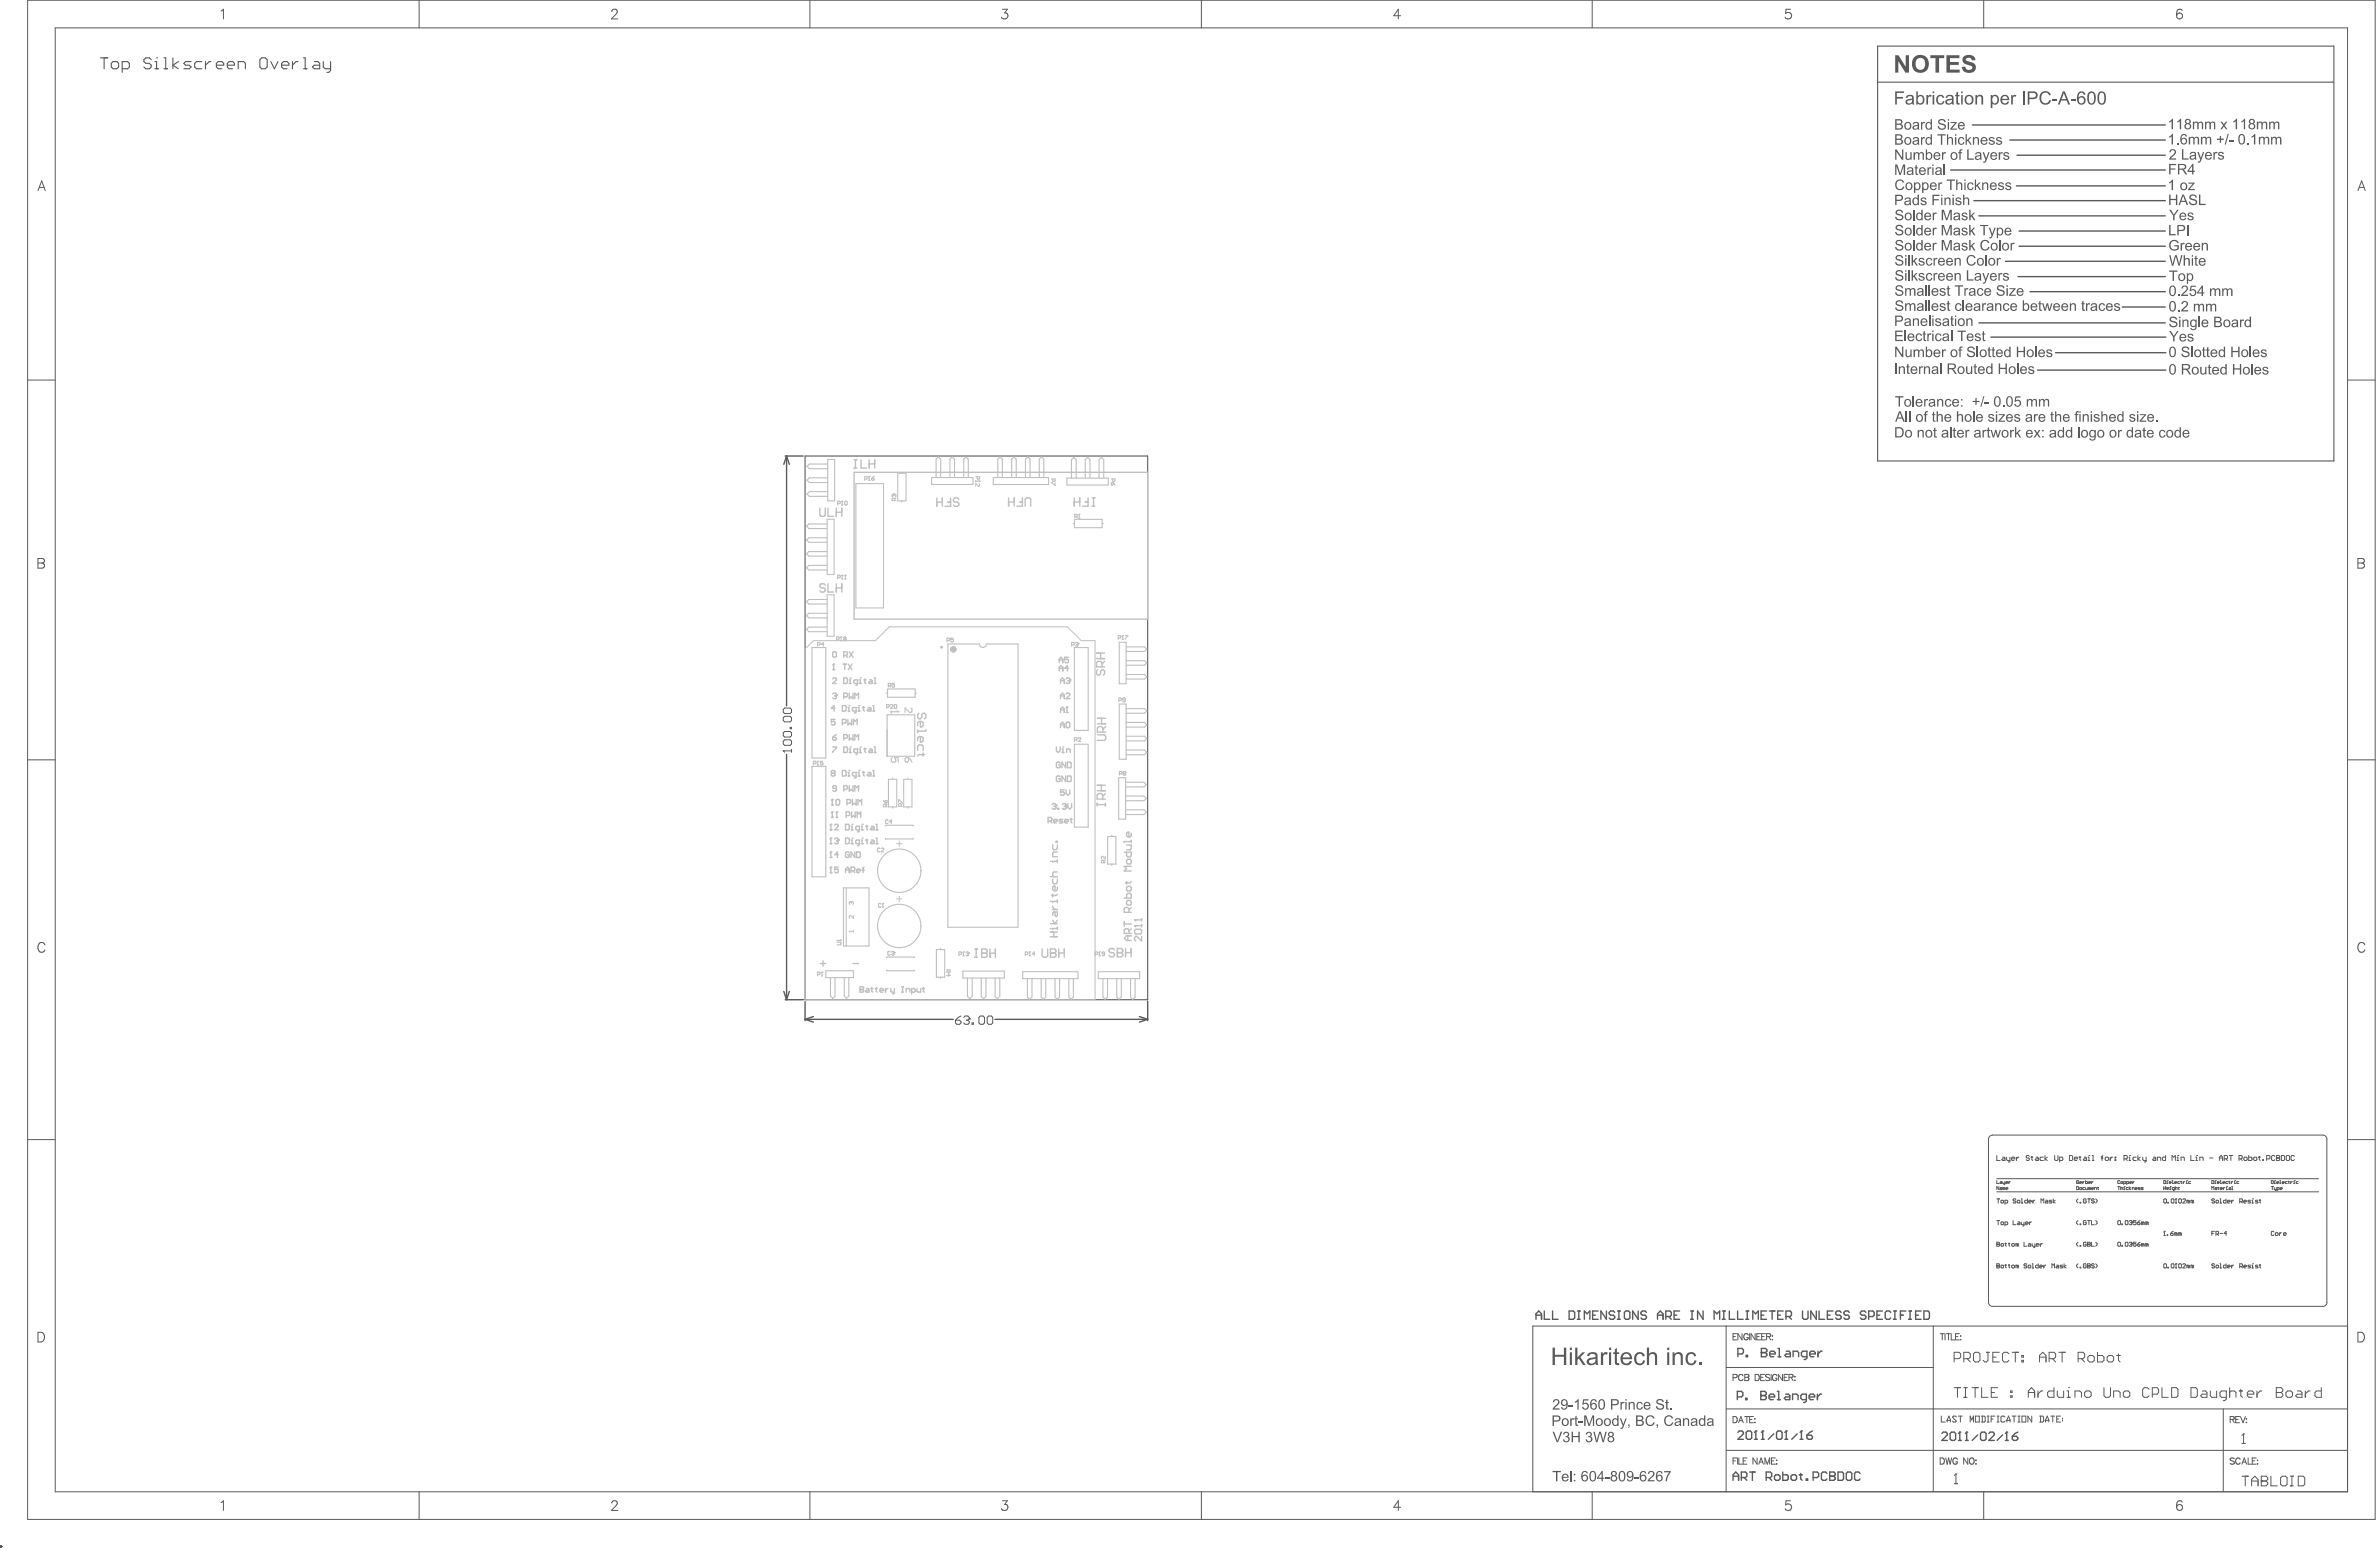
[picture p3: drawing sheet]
<svg xmlns="http://www.w3.org/2000/svg" width="727mm" height="474mm" viewBox="0 0 727 474" stroke-linecap="round" stroke-linejoin="round" font-family="sans-serif">
<g fill="none" stroke="#5a5a5a" stroke-width=".42">
<path d="M602.8 38.2h59M596.1 51.9h65.7M614.2 42.8h47.6M616.3 56.8h45.5M616.4 47.4h45.4M603.3 61.3h58.5M604.8 65.9h57M612.9 79.8h48.9M617.1 75.2h44.7M617.1 70.6h44.7M604.8 98.6h57M616.7 84.5h45.1"/>
<path d="M620.4 89.1h41.4M648.6 93.8h13.2M608.5 103h53.4M622.7 113.1h39.2M628.2 107.7h33.7M240 139.3h5.5M240.4 139.3l.8 2.5M240.4 139.3v76.3M240.4 139.3l-.9 2.5M240.4 230.5v74.9M239.5 302.9l.9 2.5M240 305.4h5.6"/>
<path d="M241.2 302.9l-.8 2.5M246 306v5.8M246 311.4l2.6 .8M246 311.4h45.3M248.6 310.5l-2.6 .9M304.1 311.4h46.7M348.2 310.5l2.6 .9M350.8 311.4l-2.6 .8M350.8 305.8v6"/>
</g>
<g fill="none" stroke="#5a5a5a" stroke-width=".31">
<path d="M8.4 .1h717.5v464h-717.5zM16.9 8.5h700.6v447.2h-700.6zM67.6 3.4l.7-.6v3M128.1 .1v8.4M187 3.5l.6-.7h.5l.4 .3a.94 .94 0 0 1-.3 1.3l-1.4 1.4h2M247.5 .1v8.4M306.4 2.8h1.5l-.9 1.2a.99 .99 0 0 1 1 1.3 .99 .99 0 0 1-1.6 .4l-.3-.5M367.2 .1v8.4M428.1 4.8h-2.1l1.4-2v3M486.6 .1v8.4M547.3 2.8h-1.4l-.2 1.3a1.05 1.05 0 0 1 1.6-.1 1.05 1.05 0 0 1-.2 1.6 1.05 1.05 0 0 1-1.5-.4M606.3 .1v8.4"/>
<path d="M666.9 3.2a.88 .88 0 0 0-1.3-.2l-.3 .4-.1 1.4M11.6 58.2l1.1-2.9 1.1 2.9M12 57.2h1.4M720.6 58.2l1.2-2.9 1.1 2.9M721.1 57.2h1.3M8.4 116.1h8.5M717.5 116.1h8.4M11.6 170.6l1.7 .1a.68 .68 0 0 1 0 1.2l-.4 .1a.78 .78 0 0 1 .7 .8 .78 .78 0 0 1-.7 .8h-1.3zM11.6 172h1.3M720.6 170.6l1.7 .1a.68 .68 0 0 1 0 1.2l-.4 .1a.78 .78 0 0 1 .7 .8 .78 .78 0 0 1-.7 .8h-1.3zM720.6 172h1.3M239.4 216.7l.4-.4h1.7l.4 .4v.9l-.4 .4h-1.7l-.4-.4z"/>
<path d="M239.4 219.2l.4-.4h1.7l.4 .4v.9l-.4 .4h-1.7l-.4-.4zM8.4 232.1h8.5M239.4 229.4h.1M239.4 223.9l.4-.4h1.7l.4 .4v.8l-.4 .4h-1.7l-.4-.4zM239.4 226.4l.4-.4h1.7l.4 .4v.9l-.4 .4h-1.7l-.4-.4zM239.4 229.4h2.5M239.4 229.4l.4 .4M241.5 222.2h.4v.4h-.4zM241.9 228.9v.9M717.5 232.1h8.4M13.7 288.6a1.08 1.08 0 0 0-1.2-.7 1.08 1.08 0 0 0-.9 1.2 1.22 1.22 0 0 0 .4 1.5 1.22 1.22 0 0 0 1.6-.1l.1-.3M722.7 288.6a1.08 1.08 0 0 0-1.2-.7 1.08 1.08 0 0 0-.9 1.2 1.22 1.22 0 0 0 .4 1.5 1.22 1.22 0 0 0 1.6-.1l.1-.3"/>
<path d="M292 311.6h1.3l.4 .5v.4l-.4 .4h-.9l-.4-.4zM293.7 310.4l-.8 .4-.9 .8M294.5 310.8l.5-.4h.8l.4 .4v.4M295.4 311.6h.4M295.8 311.6l.4 .5v.4l-.4 .4h-.8l-.5-.4M296.2 311.2h.1M296.2 311.2l-.4 .4M297.1 312.5h.4v.4h-.4zM299.2 310.8l.4-.4h.8l.5 .4v1.7l-.5 .4h-.8l-.4-.4zM301.7 310.8l.4-.4h.9l.4 .4v1.7l-.4 .4h-.9l-.4-.4zM8.4 348.1h8.5M607.7 348v49.8"/>
<path d="M609 346.7h100.9M711.1 348v49.8M717.5 348.1h8.4M610.3 364.1h98.3M610.3 360.1h98.3M610.3 360.6v.9h.6M610.3 379.5h.6l.2 .2-.2 .4 .2 .4-.2 .2h-.6zM610.3 372.8h.8M610.7 372.8v1.3M610.9 362.5v.9l-.6-.9v.9M611.3 362.8l.5 .1v.5h-.5v-.3h.5M611.3 360.9l.5 .2v.4h-.5v-.3h.5"/>
<path d="M611.5 373.5l.6-.2 .2 .6-.6 .2zM612.1 360.9v.5l.6 .1M612.4 362.9l-.3-.1v.6M612.4 362.9v.5M612.4 362.9l.1-.1 .2 .1v.5M612.7 360.9v.8l-.3 .2M612.8 374.1h.6l.2-.6-.2-.2h-.6v1.2M612.8 379.9h.4M613 379.7v.8l.2 .2M613 363.1h.6l-.1-.3-.5 .1v.3l.5 .2M613 361.2h.6l-.1-.3-.5 .2v.3l.5 .1M613.8 379.9h.4"/>
<path d="M613.9 360.9v.6M614 379.7v.8l.2 .2M614.4 360.9l-.5 .3M615.2 372.8v1.3h.9M616.7 373.3l.6 .2v.6h-.6l-.2-.2 .2-.2h.6M617.7 373.3v.6l.2 .2h.7M618.6 373.3v1l-.4 .2M618.6 379.5v1.2h.8M619 373.7h.8l-.2-.4-.6 .2v.4l.6 .2M620 379.9l.7 .2v.6h-.7l-.2-.2 .2-.2h.7M620.2 373.3v.8M620.9 373.3l-.7 .4"/>
<path d="M621.1 379.9l.2 .8h.6M621.9 379.9v1l-.4 .2M623.6 379.9v.8M624.2 379.9l-.6 .4M634.7 362.5l.6 .1-.2 .8h-.4zM635.1 366.2l-.4 .4v.5l.4 .4M635.1 372.8l-.4 .5v.4l.4 .4M635.1 379.5l-.4 .4v.4l.4 .4M635.6 362.9l.5-.1 .1 .4-.4 .2zM635.7 373.9l.2 .2zM635.7 367.3l.2 .2zM637.1 362.8l-.6 .1 .1 .5h.5"/>
<path d="M637.4 362.8l.2 .6h.4v-.6M637.6 373.1l-.2-.3-.7 .3v.8l.2 .2 .7-.2v-.4h-.4M637.6 366.4l-.2-.2-.7 .2v.9l.2 .2 .7-.2v-.4h-.4M637.6 379.7l-.2-.2-.7 .2v.8l.2 .2 .7-.2v-.4h-.4M638 372.8h.8M638 379.5h.6l.2 .2-.2 .4 .2 .4-.2 .2h-.6zM638 366.2h.8M638.4 366.2v1.3M638.4 372.8v1.3M638.6 362.9l-.3-.1v.6M638.6 362.9v.5M638.6 362.9l.2-.1 .1 .1v.5"/>
<path d="M639.2 363.1h.7l-.2-.3-.5 .1 .2 .5h.3M639.2 372.8v1.3h.9M639.2 379.5v1.2h.9M640.1 366.4l-.7-.2-.2 .4 .7 .3 .2 .4-.2 .2-.7-.2M640.1 363.4v-.6h.5l.2 .6M640.5 379.5l.4 .4v.4l-.4 .4M640.5 366.2l.4 .4v.5l-.4 .4M640.5 372.8l.4 .5v.4l-.4 .4M641.1 362.8h.3M641.2 362.6l.2 .8M647.2 362.5h.6M647.5 362.5v.9"/>
<path d="M648.2 362.9l.4-.1 .2 .6M648.2 362.5v.9M649.1 362.8h.1v.6M649.1 363.4h.2M649.2 362.5h.1M650.4 362.8l-.6 .1 .2 .5h.4M650.7 362.5v.9M651.2 362.8l-.5 .3 .5 .3M651.7 363.4v-.6l.6 .1v.5M652.6 363.1h.6l-.2-.3-.4 .1v.3l.4 .2M654.1 362.8h-.5v.3l.5 .1-.6 .2M655 362.8l-.6 .1 .6 .3-.6 .2"/>
<path d="M661.3 377.4h.4M661.3 366.4l.2-.2 .6 .2v.9l-.2 .2-.6-.2zM661.3 362.5v.9M661.3 362.9h.6M661.5 376.1h.1M661.5 376.1v1.3M661.5 376.1l-.2 .2M661.9 362.5v.9M662.2 363.1h.6l-.2-.3-.4 .1 .1 .5h.3M662.3 377.2l.2 .2zM662.5 367.3l.2 .2zM663.1 362.8h.2v.6"/>
<path d="M663.1 363.4h.3M663.3 362.5h.1M663.4 376.8h.6l.2 .4-.6 .2zM663.6 366.4l.2-.2 .6 .2v.9l-.2 .2-.6-.2zM664.2 376.1l-.8 .7M664.5 363.4l-.6-.2 .1-.4h.5v.7l-.3 .2M664.8 362.9l.5-.1 .1 .6M664.8 362.5v.9M664.8 367.5h.4M665 366.2h.1M665 376.8l-.4-.2v.8M665 366.2v1.3"/>
<path d="M665 376.8v.6M665 376.8l.2-.2 .2 .2v.6M665 366.2l-.2 .2M665.7 362.8h.3M665.9 366.4l.2-.2 .6 .2v.9l-.2 .2-.6-.2zM665.9 362.6l.1 .8M666.3 376.8l-.4-.2v.8M666.3 376.8l.2-.2 .2 .2v.6M666.3 376.8v.6M667.1 366.4l.2-.2 .6 .2-.8 1.1h.8M668.8 366.9l-.5-.3v.9M668.8 366.9v.6"/>
<path d="M668.8 366.9l.2-.3 .2 .3v.6M670 366.9l-.4-.3v.9M670 366.9v.6M670 366.9l.2-.3 .2 .3v.6M676 363.4v-.9l.3 .3 .3-.3v.9M676 376.8h.4M676.8 376.1h-.8v1.3M676.8 366.4l-.2-.2-.6 .2 .2 .5 .6 .2-.2 .4-.6-.2M677 362.8l.5 .1v.5h-.5v-.3h.5M677.2 377l.8-.2-.2-.7h-.6v1.3M677.2 366.9l.6-.3 .2 .7-.5 .2zM677.7 377l.3 .4"/>
<path d="M677.8 362.8h.3M678 362.6l.1 .8M678.5 367.5h.4M678.5 366.2h.2v1.3M678.5 376.8h.8M678.6 363.1h.6l-.2-.3-.4 .1v.3l.4 .2M679.5 362.8v.6M679.9 362.8l-.4 .3M680.3 366.2v1.3h-.6l-.2-.6 .8-.3M680.4 362.8l.1 .6M680.4 363.4h.3M680.5 362.5h.1"/>
<path d="M680.5 376.8h-.8l.6-.7v1.3M680.7 367.1h.9l-.2-.5-.7 .3v.4l.7 .2M681.3 362.8l.5 .1v.5h-.5v-.3h.5M682 366.6v.9M682.1 363.4h.3M682.1 362.5h.1v.9M682.6 366.6l-.6 .5M684.5 367.1h.6l.2-.7-.2-.2h-.6v1.3M684.9 367.1l.4 .4M685.7 367.1h.9l-.2-.5-.7 .3v.4l.7 .2M687.8 366.6h-.6l-.2 .3 .2 .2 .6 .2-.2 .2h-.6M688.2 367.5h.4"/>
<path d="M688.2 366.6h.2v.9M688.4 366.2h.1M690.1 366.6h-.6l-.2 .3 .2 .2 .6 .2-.2 .2h-.6M690.5 366.6h.4M690.7 366.4v.9l.2 .2M694.2 360.6l.6 .2-.2 .7h-.4zM694.2 362.5h.6M694.5 362.5v.9M695 376.3l-.2-.2-.6 .2v.9l.2 .2 .6-.2M695.1 362.8v.4l.6 .2M695.1 361.5h.3M695.1 360.9h.1v.6"/>
<path d="M695.2 360.6h.1M695.4 376.8l.6-.2 .2 .6-.6 .2zM695.7 362.8v.7l-.3 .2M695.8 361.2h.6l-.1-.3-.5 .2v.3l.5 .1M696 363.4l.6-.2-.2-.4h-.4v.9M696.7 376.6v.8M696.7 360.6h.2v.9M696.7 361.5h.3M696.9 363.1h.6l-.2-.3-.4 .1 .1 .5h.3M697.3 376.6l-.6 .4M697.5 361.2h.6l-.1-.3-.5 .2v.3l.5 .1M697.9 377h.8l-.2-.4-.6 .2 .2 .6h.4"/>
<path d="M699 360.9l-.6 .2 .2 .4h.4M699.3 360.9h.3M699.5 360.8l.1 .7M700.1 360.9v.6M700.5 360.9l-.4 .3M701 361.5h.3M701 360.9h.2v.6M701.2 360.6h.1M702.4 360.9l-.6 .2 .1 .4h.5M609 399h100.9M610.3 386.7h.1M610.3 380.1h.1"/>
<path d="M610.3 386h.6l.2 .3-.2 .4 .2 .4-.2 .2h-.6zM610.3 386.7h.6M610.3 380.1h.6M611.5 380.1l.6-.2 .2 .6-.6 .2zM611.5 386.7l.6-.2 .2 .6-.6 .2zM612.8 386.5h.4M613 386.3v.8l.2 .2M613.8 386.5h.4M614 386.3v.8l.2 .2M614.8 380.1l.7-.2 .2 .6-.7 .2zM614.8 386.7l.7-.2 .2 .6-.7 .2zM616.5 386.7l-.4-.2v.8"/>
<path d="M616.5 380.1l-.4-.2v.8M616.5 380.1v.6M616.5 386.7v.6M616.5 386.7l.2-.2 .2 .2v.6M616.5 380.1l.2-.2 .2 .2v.6M619.4 386.3l-.6-.3-.2 .5 .6 .2 .2 .4-.2 .2-.6-.2M620 386.5l.7 .2-.3 .6-.6-.2zM621.1 387.3h.4M621.1 386h.2v1.3M622.3 380.3h.8l-.2-.4-.6 .2 .2 .6h.4M622.9 386v1.3h-.6l-.2-.6 .8-.2M623.4 386.9h.8l-.2-.4-.6 .2 .2 .6h.4"/>
<path d="M624.6 386.5v.8M625.2 386.5l-.6 .4M627.1 387.3v-1.3l.4 .5 .4-.5v1.3M628.5 386.5l.7 .2v.6h-.7l-.2-.2 .2-.2h.7M630.4 386.5l-.8 .2 .8 .4-.8 .2M630.8 386v1.3M631.5 386.5l-.7 .4 .7 .4M635.1 386l-.4 .5v.4l.4 .4M635.7 380.5l.2 .2zM635.7 387.1l.2 .2zM637.6 386.3l-.2-.3-.7 .3v.8l.2 .2 .7-.2v-.4h-.4M638 386.7h.1"/>
<path d="M638 380.1h.1M638 386h.6l.2 .3-.2 .4 .2 .4-.2 .2h-.6zM638 386.7h.6M638 380.1h.6M640.1 386.3l-.7-.3-.2 .5 .7 .2 .2 .4-.2 .2-.7-.2M640.5 386l.4 .5v.4l-.4 .4M661.3 386.3l.2-.3 .6 .3v.8l-.2 .2-.6-.2zM662.5 387.1l.2 .2zM663.6 386.3l.2-.3 .6 .3v.8l-.2 .2-.6-.2zM664.8 387.3h.4M665 386h.1M665 386v1.3"/>
<path d="M665 386l-.2 .3M665.9 386.3l.2-.3 .6 .3v.8l-.2 .2-.6-.2zM667.1 386.3l.2-.3 .6 .3-.8 1h.8M668.8 386.7l-.5-.2v.8M668.8 386.7v.6M668.8 386.7l.2-.2 .2 .2v.6M670 386.7l-.4-.2v.8M670 386.7v.6M670 386.7l.2-.2 .2 .2v.6M676.8 386.3l-.2-.3-.6 .3 .2 .4 .6 .2-.2 .4-.6-.2M677.2 386.7l.6-.2 .2 .6-.5 .2zM678.5 387.3h.4"/>
<path d="M678.5 386h.2v1.3M680.3 386v1.3h-.6l-.2-.6 .8-.2M680.7 386.9h.9l-.2-.4-.7 .2v.4l.7 .2M682 386.5v.8M682.6 386.5l-.6 .4M684.5 386.9h.6l.2-.6-.2-.3h-.6v1.3M684.9 386.9l.4 .4M685.7 386.9h.9l-.2-.4-.7 .2v.4l.7 .2M687.8 386.5h-.6l-.2 .2 .2 .2 .6 .2-.2 .2h-.6M688.2 387.3h.4M688.2 386.5h.2v.8M688.4 386h.1"/>
<path d="M690.1 386.5h-.6l-.2 .2 .2 .2 .6 .2-.2 .2h-.6M690.5 386.5h.4M690.7 386.3v.8l.2 .2M11.6 407h1a1.56 1.56 0 0 1 1 1.4 1.56 1.56 0 0 1-1 1.5h-1zM527.5 405.1v50.6M527.5 417.7h63.4M590.9 405.1v50.6M717.5 405.1h-249v50.6M720.6 407h1a1.56 1.56 0 0 1 1.1 1.4 1.56 1.56 0 0 1-1.1 1.5h-1zM527.5 430.4h190M529.7 432.7h.6a1.01 1.01 0 0 1 .7 1 1.01 1.01 0 0 1-.7 .9h-.6zM531.3 434.6l.8-1.9 .7 1.9"/>
<path d="M531.6 434h.9M533.2 432.7h1.3M533.9 432.7v1.9M534.7 433.6h.7M535.9 432.7h-1.2v1.9h1.2M536.2 433.4h.2zM536.2 434.5h.2zM593.3 432.6v1.8h1.2M594.9 433.9h1.2M595.1 434.4v-.6l.5-1.2 .5 1.2v.6M597.9 432.9l-.3-.3h-.6l-.3 .3 1.2 1.2-.3 .3h-.6l-.3-.3M598.5 432.6h1.2"/>
<path d="M599.1 432.6v1.8M602.1 434.4v-1.8l.5 1.2 .5-1.2v1.8M603.7 432.6h1.2v1.8h-1.2zM605.5 432.6h.9l.3 .3v1.2l-.3 .3h-.9M605.8 432.6v1.8M607.3 432.6h.6M607.3 434.4h.6M607.6 432.6v1.8M608.5 433.5h.6M609.7 432.6h-1.2v1.8M610.4 432.6h.5M610.4 434.4h.5"/>
<path d="M610.6 432.6v1.8M612.8 432.9l-.4-.3h-.6l-.3 .3v1.2l.3 .3h.6l.4-.3M613.1 433.9h1.2M613.3 434.4v-.6l.6-1.2 .4 1.2v.6M615 432.6h1.1M615.5 432.6v1.8M616.7 432.6h.7M616.7 434.4h.7M617.1 432.6v1.8M617.9 432.6h1.2v1.8h-1.2zM620.9 432.6v1.8l-1.1-1.8v1.8M623.4 432.6h.9l.3 .3v1.2l-.3 .3h-.9"/>
<path d="M623.6 432.6v1.8M625 433.9h1.2M625.2 434.4v-.6l.5-1.2 .5 1.2v.6M626.8 432.6h1.2M627.4 432.6v1.8M628.6 433.5h.6M629.8 432.6h-1.2v1.8h1.2M630.4 433.2v.3M630.4 433.8v.3M679.5 430.4v25.3M681.6 433.6l1.1-.1 .1-.6-1.2-.2v1.9M682.2 433.6l.7 1"/>
<path d="M683.3 433.6h.7M684.5 432.7h-1.2v1.9h1.2M684.8 432.7l.7 1.9 .7-1.9M685.7 438h.1M685.7 438v2.9M685.7 438l-.5 .5M686.4 433.4h.3zM686.4 434.5h.3zM67.6 459l.7-.6v3M128.1 455.7v8.4M187 459.2l.6-.8h.5l.4 .3a.94 .94 0 0 1-.3 1.3l-1.4 1.4h2M247.5 455.7v8.4"/>
<path d="M306.4 458.4h1.5l-.9 1.2a.99 .99 0 0 1 1 1.3 .99 .99 0 0 1-1.6 .4l-.3-.5M367.2 455.7v8.4M486.6 455.7v8.4M527.5 443h190M547.3 458.4h-1.4l-.2 1.3a1.05 1.05 0 0 1 1.6 0 1.05 1.05 0 0 1-.2 1.5 1.05 1.05 0 0 1-1.5-.4M597.3 453.2h1M597.8 450.3h.1M597.8 450.3v2.9M597.8 450.3l-.5 .4M606.3 455.7v8.4M666.9 458.9a.88 .88 0 0 0-1.3-.3l-.3 .4-.1 1.4M682.9 445.6l-.5-.2-.8 .2 .2 .5 1.1 .6v.3l-.5 .3-.8-.3"/>
<path d="M684.6 445.8a.69 .69 0 0 0-.8-.4 .69 .69 0 0 0-.5 .7v.4a.69 .69 0 0 0 .5 .8 .69 .69 0 0 0 .8-.5M685.2 447.3l.7-1.9 .7 1.9M685.2 440.9h1M685.4 446.6h1M687.1 445.4v1.9h1M688.3 446.2h.8M689.5 445.4h-1.2v1.9h1.2M689.9 447.2h.1zM689.9 446.1h.1zM428.1 460.4h-2.1l1.4-2v3"/>
<circle cx="666.1" cy="4.9" r=".92"/>
<circle cx="666.1" cy="460.5" r=".92"/>
</g>
<path d="M573.8 14.1h139.5v126.7h-139.5zM573.8 25.1l139.4 .1" fill="none" stroke="#5a5a5a" stroke-width=".34"/>
<g fill="#5a5a5a">
<path d="M474.5 437.3h.5l1 2.9 1-2.9h.5l-1.3 3.2h-.4z"/>
<path d="M478 437.6l1-.2 .6 .7-.5 .7 .6 .6-.3 .9-.5 .3-.6-.1-.4-.2-.2-.6h.3l.5 .6a.65 .65 0 0 0 .8-.7 .65 .65 0 0 0-.9-.6l.1-.3h.2a.53 .53 0 0 0 .4-.6 .53 .53 0 0 0-.5-.5 .53 .53 0 0 0-.5 .6h-.4z"/>
<path d="M480.3 437.3h.4v1.4h1.7v-1.4h.4v3.2h-.4v-1.5h-1.7v1.5h-.4z"/>
<path d="M484.9 437.6l.6-.3 .6 .2 .4 .8a.39 .39 0 0 0-.3 .4 .39 .39 0 0 0 .3 .4l.2 .6-.7 .8-1.1-.2-.3-.6h.4a.63 .63 0 0 0 .7 .6 .63 .63 0 0 0 .6-.8 .63 .63 0 0 0-.9-.5v-.3h.3a.53 .53 0 0 0 .3-.7 .53 .53 0 0 0-.6-.4 .53 .53 0 0 0-.4 .6h-.4z"/>
<path d="M486.9 437.3h.5l.6 2.8 .8-2.8h.5l.7 2.8 .6-2.8h.4l-.8 3.2h-.4l-.8-2.7-.8 2.7h-.4z"/>
<path d="M491.7 437.6l.5-.3 .7 .2 .3 .6v.4a.32 .32 0 0 0-.3 .3 .32 .32 0 0 0 .3 .3l.2 .6-.3 .6-.5 .3-1.1-.3-.2-.8 .6-.7-.5-.5zM491.8 438.2a.52 .52 0 0 0 1 0 .52 .52 0 0 0-1 0zM491.7 439.6a.65 .65 0 0 0 1.3 0 .65 .65 0 0 0-1.3 0z"/>
</g>
<g fill="none" stroke="#5a5a5a" stroke-width=".31">
<path d="M529.7 408.3h.7M530.8 407.4h-1.1v1.9h1.1M532.4 407.4v1.9l-1.3-1.9v1.9M534.3 407.9a.69 .69 0 0 0-.8-.5 .69 .69 0 0 0-.5 .7v.5a.68 .68 0 0 0 .6 .7 .68 .68 0 0 0 .7-.7h-.5M534.7 407.4v1.9M536.4 407.4v1.9l-1.3-1.9v1.9M536.9 408.3h.7M538.1 407.4h-1.2v1.9h1.2M538.4 408.3h.8M539.6 407.4h-1.2v1.9h1.2M539.9 408.3l1.1-.1 .2-.3-.1-.3-1.2-.2v1.9M540.5 408.3l.7 1"/>
<path d="M541.6 408.1h.2zM541.6 409.2h.2zM593 407.4h1.2M593.6 407.4v1.9M594.4 407.4v1.9M594.9 407.4h1.2M595.5 407.4v1.9M596.3 407.4v1.9h1.1M597.6 408.3h.8M598.8 407.4h-1.2v1.9h1.2M599.1 408.1h.2zM599.1 409.2h.2z"/>
<path d="M529.7 446.2h.7M530.8 445.4h-1.1v1.9M531.1 445.4v1.9M531.4 445.4v1.9h1.1M532.7 446.2h.8M533.9 445.4h-1.2v1.9h1.2M537 445.4v1.9l-1.3-1.9v1.9M537.5 447.3l.7-1.9 .7 1.9M537.8 446.6h.9M539.4 447.3v-1.9l.7 1.9 .7-1.9v1.9M541.4 446.2h.7M542.6 445.4h-1.2v1.9h1.2"/>
<path d="M542.9 446.1h.2zM542.9 447.2h.2z"/>
</g>
<g fill="#5a5a5a">
<path d="M587.2 60.5l1.1-.1 .4 .6-1.1-.3a.29 .29 0 0 0-.2 .3 .29 .29 0 0 0 .4 .2l.8 .3 .2 .3-.3 .8-.6 .1a.86 .86 0 0 1-1-.7l.4-.1 .3 .4a.41 .41 0 0 0 .7 .1 .41 .41 0 0 0-.1-.6l-1.1-.5z"/>
<path d="M590.6 59.5h2.2v.4h-1.8v.9h1.5v.4h-1.5v1.4h-.4z"/>
<path d="M594.3 60.4h.3v.3l.6-.4 .8 .3 .1 2h-.3v-1.5l-.6-.5-.5 .4v1.6h-.4z"/>
<path d="M597.7 60.7l.9-.4 .7 .3 .1 .4h-.4l-.4-.4a.38 .38 0 0 0-.5 .4 .38 .38 0 0 0 .6 .3l.6 .2 .2 .6-.4 .5-.6 .1a.87 .87 0 0 1-.9-.7h.4a.5 .5 0 0 0 .6 .4 .5 .5 0 0 0 .4-.6l-1.1-.3-.3-.4z"/>
<path d="M600 59.5h.4v1.1l.7-.3 .7 .4v1.9h-.4v-1.4a.56 .56 0 0 0-.6-.5 .56 .56 0 0 0-.4 .7v1.2h-.4z"/>
<path d="M579.2 59.5h1.8l.6 .7-.3 1-1.7 .2v1.2h-.4zM579.6 59.9v1.1h.8a.59 .59 0 0 0 .8-.6 .59 .59 0 0 0-.8-.5z"/>
<path d="M582.2 60.6l.8-.3 .9 .3 .2 2h-.4l-.1-.2-.9 .3-.7-.4v-.5l.2-.3 1-.2a.41 .41 0 0 0 .3-.6 .41 .41 0 0 0-.7 0l-.4 .3h-.4zM582.5 61.8v.5l.5 .1 .5-.3 .1-.6z"/>
<path d="M584.8 60.5l.7-.2 .5 .3v-1.1h.5v3.1h-.4v-.2l-.7 .3-.7-.3-.3-1zM585 60.8l-.1 .7a.68 .68 0 0 0 .8 .8 .68 .68 0 0 0 .4-1 .61 .61 0 0 0-.4-.6 .61 .61 0 0 0-.7 .1z"/>
<path d="M593.3 59.5h.3v.4h-.3zM593.3 60.4h.3v2.2h-.3z"/>
<path d="M596.7 59.5h.4v.4h-.4zM596.7 60.4h.4v2.2h-.4z"/>
</g>
<g fill="none" stroke="#5a5a5a" stroke-width=".31">
<path d="M610.3 366.2h.8M610.7 366.2v1.3M611.5 366.9l.6-.3 .2 .7-.6 .2zM612.8 367.5h.6l.2-.6-.2-.3h-.6v1.3M616.1 366.4l-.6-.2-.3 .4 .7 .3 .2 .4-.2 .2-.7-.2M616.5 366.9l.6-.3 .2 .7-.6 .2zM617.7 366.2h.2v1.3M617.7 367.5h.5M619.6 366.2v1.3h-.6l-.2-.2 .2-.7h.6M620 367.1h.9l-.2-.5-.7 .3v.4l.7 .2M621.3 366.6v.9M621.9 366.6l-.6 .5"/>
<path d="M623.8 367.5v-1.3l.4 .4 .4-.4v1.3M625.2 366.6l.6 .3v.6h-.6l-.2-.2 .2-.2h.6M627.1 366.6h-.6l-.2 .3 .6 .2 .2 .2-.2 .2h-.6M627.5 366.2v1.3M628.1 366.6l-.6 .5 .6 .4M635.3 360.8h-.6v.6l.4 .1 .2-.4h-.3M635.6 361.2h.6l-.1-.3-.5 .2v.3l.5 .1M636.5 360.9v.6M636.9 360.9l-.4 .3M637.4 360.6v.9l.6-.1-.1-.5h-.5M638.3 361.2h.6l-.1-.3-.5 .2 .2 .4h.3M639.2 360.9v.6"/>
<path d="M639.7 360.9l-.5 .3M647.8 360.8h-.6v.6h.6M648.3 360.9l.5 .2-.2 .4-.4-.1zM649.1 361.5h.4l.2-.4-.6-.2v1M650 361.5l.6-.1-.2-.5h-.4v1M650.9 361.2h.6l-.2-.3-.4 .2 .1 .4h.3M651.8 360.9v.6M652.3 360.9l-.5 .3M661.3 360.6l.6 .2-.1 .7h-.5zM662.2 361.5h.3M662.2 360.9l.1 .6M662.3 360.6h.1"/>
<path d="M663 361.2h.6l-.2-.3-.4 .2 .1 .4h.3M663.9 360.6h.1v.9M663.9 361.5h.3M664.6 361.2h.7l-.2-.3-.5 .2v.3l.5 .1M666.1 360.9l-.5 .2 .1 .4h.4M666.5 360.9h.3M666.6 360.8l.2 .7M667.2 360.9v.6M667.7 360.9l-.5 .3M668.1 361.5h.4M668.1 360.9h.2v.6M668.3 360.6h.1"/>
<path d="M669.5 360.9l-.6 .2 .2 .4h.4M676 360.6l.6 .2-.2 .7h-.4zM676.9 361.5h.3M676.9 360.9l.1 .6M677 360.6h.1M677.7 361.2h.6l-.2-.3-.4 .2 .1 .4h.3M678.6 360.6h.1v.9M678.6 361.5h.3M679.4 361.2h.5l-.1-.3-.4 .2 .1 .4h.3M680.9 360.9l-.7 .2 .2 .4h.5M681.2 360.9h.3M681.3 360.8l.2 .7"/>
<path d="M681.9 360.9v.6M682.4 360.9l-.5 .3M682.9 361.5h.3M682.9 360.9l.1 .6M683 360.6h.1M684.2 360.9l-.6 .2 .1 .4h.5M685.2 450.9h2M686.2 450.9v3M688.1 453.9v-2l1-1 1 1v2M688.1 452.4h2M691.1 452.4h.1M691.1 450.9h1.5l.5 .5v.5l-.5 .5 .5 .5v.5l-.5 .5h-1.5z"/>
<path d="M691.1 452.4h1.5M694 450.9v3h2M697 451.4l.5-.5h1l.5 .5v2l-.5 .5h-1l-.5-.5zM700 450.9h.9M700 453.9h.9M700.5 450.9v3M702.4 450.9h1.5l.5 .5v2l-.5 .5h-1.5z"/>
</g>
<g fill="#5a5a5a">
<path d="M672.4 112.1h.5v1.7l.3 .3 .6-.2 .2-1.8h.3v2.3h-.3v-.3l-.7 .3-.7-.2z"/>
<path d="M675 111.5l.4-.2v.8h.4v.3h-.4v1.4l.4 .2 .1 .4-.8-.2-.1-1.8h-.3v-.3h.3z"/>
<path d="M682.4 111.2h.5v1.3h1.6v-1.3h.5v3.2h-.5v-1.5h-1.6v1.5h-.5z"/>
<path d="M663.2 111.5l1-.3 .7 .8v1.8l-.6 .6h-.6l-.6-.5-.2-1.4zM663.5 111.8l-.1 1.1a.96 .96 0 0 0 .5 1.2l.6-.2 .1-1.3a.7 .7 0 0 0-.2-.8 .7 .7 0 0 0-.7-.2z"/>
<path d="M666.8 111.2h1.7l.6 .3 .2 .9-.2 .3-.6 .2 1.1 1.5h-.5l-1.1-1.4h-.8v1.4h-.4zM667.2 111.5v1.1h1.3l.4-.3v-.3l-.3-.4z"/>
<path d="M669.8 113.2a1.16 1.16 0 0 1 2.3 0 1.16 1.16 0 0 1-2.3 0zM670.4 112.6l-.2 .7a.74 .74 0 0 0 1 .8 .74 .74 0 0 0 .3-1.2 .65 .65 0 0 0-.4-.5 .65 .65 0 0 0-.7 .2z"/>
<path d="M676.4 112.3l1-.3 .6 .4 .2 .5v.5h-1.8a.67 .67 0 0 0 .6 .7 .67 .67 0 0 0 .8-.5l.4 .1-.6 .7h-.6l-.6-.2-.3-.6v-.8zM676.7 112.6l-.2 .4h1.3l-.2-.4a.62 .62 0 0 0-.9 0z"/>
<path d="M678.8 112.3l.9-.3 .4 .3v-1.1h.4v3.2h-.3v-.3l-.5 .3h-.5a1.38 1.38 0 0 1-.4-2.1zM679.1 112.5l-.2 .8a.68 .68 0 0 0 .9 .8 .68 .68 0 0 0 .4-1.1 .61 .61 0 0 0-.4-.6 .61 .61 0 0 0-.7 .1z"/>
<path d="M685.7 112.4l.4-.3 1 .1 .4 .5 .1 .8a1.13 1.13 0 0 1-1.6 .8 1.13 1.13 0 0 1-.4-1.8zM686.1 112.5l-.2 .9a.73 .73 0 0 0 .9 .6 .73 .73 0 0 0 .4-1.1 .64 .64 0 0 0-1.1-.4z"/>
</g>
<path d="M688.3 111.2v3.2" fill="none" stroke="#5a5a5a" stroke-width=".38"/>
<g fill="#5a5a5a">
<path d="M691.6 112.3l1.1-.3 .4 .3 .1 .4h-.3l-.5-.4a.37 .37 0 0 0-.6 .3 .37 .37 0 0 0 .6 .4l.6 .2 .3 .4-.1 .5-.7 .3a.94 .94 0 0 1-1.1-.7l.4-.1 .4 .5a.44 .44 0 0 0 .7-.3 .44 .44 0 0 0-.6-.4l-.8-.4z"/>
<path d="M663.2 97.1l.5-.4h.9l.7 .6 .1 .4h-.4a.69 .69 0 0 0-.8-.7 .69 .69 0 0 0-.6 .9l1.5 .4 .4 .5-.3 .9-1.2 .3a1.08 1.08 0 0 1-1.1-1.1h.4l.1 .4 .6 .3h.7l.3-.4-.2-.5-1.6-.7z"/>
<path d="M667 97.6h.3l.1 .4 .4-.4h.5l.5 .4v1.9h-.3v-1.6l-.4-.4-.6 .3-.1 1.7h-.4z"/>
<path d="M689.2 112.3l.6-.3 .6 .1 .5 .4 .2 .6v.3h-1.7a.67 .67 0 0 0 .5 .7 .67 .67 0 0 0 .8-.5l.3 .2a1.16 1.16 0 0 1-1.7 .4 1.16 1.16 0 0 1-.1-1.8zM689.5 112.6l-.1 .4h1.3l-.1-.3a.63 .63 0 0 0-1.1-.1z"/>
<path d="M666 96.7h.4v.5h-.4zM666 97.6h.4v2.3h-.4z"/>
<path d="M669.7 97.8l.8-.2 .5 .3v-.3h.3v2.7l-.4 .5-.6 .1a.79 .79 0 0 1-.9-.8l1 .5 .6-.6v-.4l-.8 .3-.7-.3-.2-1zM669.9 98.2l-.2 .5a.71 .71 0 0 0 .9 .9 .71 .71 0 0 0 .4-1.2 .61 .61 0 0 0-.5-.5 .61 .61 0 0 0-.6 .3z"/>
</g>
<path d="M672.1 96.7v3.2" fill="none" stroke="#5a5a5a" stroke-width=".42"/>
<g fill="#5a5a5a">
<path d="M684.6 97.6h.4v.4l.2-.4 .7 .1-.2 .4-.4-.1-.2 .2-.1 1.7h-.4z"/>
<path d="M662.9 101.1h.5l1 1.5 1-1.5h.5l-1.3 1.8v1.4h-.4v-1.4z"/>
<path d="M668.6 102.3l.9-.4 .6 .2 .3 .5h-.5l-.3-.3a.39 .39 0 0 0-.6 .2 .39 .39 0 0 0 .5 .4l.7 .2 .3 .5-.3 .6-.6 .2a.88 .88 0 0 1-1.1-.8h.4l.3 .4a.41 .41 0 0 0 .7 0 .41 .41 0 0 0-.1-.6l-1-.3z"/>
<path d="M662.9 82.6h2.6v.4h-1.1v2.8h-.4v-2.8h-1.1z"/>
<path d="M665.6 90h.5v.4h-.5z"/>
<path d="M666.9 87.5l.9-.3 .8 .5v.8l-1.4 1.5h1.5v.4h-2.1l.2-.5 1.3-1.4a.6 .6 0 0 0-.2-1 .6 .6 0 0 0-.8 .7l-.4-.1z"/>
<path d="M669.5 87.3h1.6v.3h-1.3l-.2 .9 1.1-.1 .6 .8-.3 .9-.5 .3-1-.1-.4-.7 .5 .1a.68 .68 0 0 0 1 .1 .68 .68 0 0 0 0-1 .68 .68 0 0 0-1 .1h-.4z"/>
<path d="M675.4 88.1h.4v.3l.4-.3h.6a.36 .36 0 0 0 .3 .3 .36 .36 0 0 0 .4-.2l.5-.2 .5 .4 .1 2h-.4v-1.7l-.3-.3a.57 .57 0 0 0-.7 .7v1.3h-.4v-1.5a.54 .54 0 0 0-.7-.5 .54 .54 0 0 0-.3 .8v1.2h-.4z"/>
<path d="M679.1 88.1h.4v.3l.4-.3h.6a.36 .36 0 0 0 .3 .3 .36 .36 0 0 0 .4-.2l.5-.2 .5 .4 .1 2h-.4v-1.7l-.3-.3a.57 .57 0 0 0-.7 .7v1.3h-.4v-1.5a.54 .54 0 0 0-.7-.5 .54 .54 0 0 0-.3 .8v1.2h-.4z"/>
<path d="M662.9 68.7h.5v2.8h1.5v.4h-2z"/>
<path d="M673.2 97.8l.5-.2 .7 .1 .5 .8v.4h-1.7a.67 .67 0 0 0 .6 .7 .67 .67 0 0 0 .7-.4l.4 .1-.5 .6-.7 .1-.5-.3-.4-.7zM673.4 98.2l-.2 .3 1.3-.1a.64 .64 0 0 0-.5-.5 .64 .64 0 0 0-.6 .3z"/>
<path d="M676.7 96.7l1.6 .1 .5 .3 .1 .6-.4 .5 .6 .7-.3 .9-2.1 .1zM677.1 97.1v1l1.4-.2-.2-.7zM677.1 98.5v1.1h1.2l.3-.3-.1-.7z"/>
<path d="M679.8 97.9l.6-.3 .6 .1 .6 .5v.8a1.15 1.15 0 0 1-1.7 .8 1.15 1.15 0 0 1-.1-1.9zM680.2 98l-.3 .8a.74 .74 0 0 0 .9 .8 .74 .74 0 0 0 .4-1.2 .65 .65 0 0 0-1-.4z"/>
<path d="M682.2 97.9l1.2-.3 .6 .4 .1 1.9h-.4l-.1-.3-.7 .4a.72 .72 0 0 1-.9-.7 .72 .72 0 0 1 .9-.7h.1a.4 .4 0 0 0 .6-.5 .4 .4 0 0 0-.7-.2l-.5 .4h-.3zM682.4 99.1a.57 .57 0 0 0 .8 .6 .57 .57 0 0 0 .3-.9z"/>
<path d="M686.2 97.9l.6-.3 .7 .3v-1.2h.5v3.2h-.4v-.3l-.4 .4-1-.3-.3-.6zM686.6 98l-.2 .7a.69 .69 0 0 0 .7 .9 .69 .69 0 0 0 .5-1.1 .63 .63 0 0 0-.4-.5 .63 .63 0 0 0-.6 0z"/>
<path d="M666.4 102.3l1-.3 .5 .3 .3 .5v.4l-1.7 .1a.67 .67 0 0 0 .5 .7 .67 .67 0 0 0 .8-.4h.4l-.5 .6-.6 .2-.7-.3-.3-.7zM666.7 102.5l-.2 .4h1.3l-.2-.4-.4-.2z"/>
<path d="M666 83.8l.8-.4 .8 .4 .3 1-.6 1-.6 .1-.8-.4-.2-.9zM666.3 83.9l-.2 .9a.74 .74 0 0 0 1 .7 .74 .74 0 0 0 .3-1.2 .65 .65 0 0 0-.4-.5 .65 .65 0 0 0-.7 .1z"/>
<path d="M668.3 83.5h.4v.3l.4-.3 .8 .1 .4 .8-.1 .9-.4 .5-.5 .1-.6-.3v1.1h-.4zM668.8 84l-.1 .8 .2 .6h.8l.2-.9a.58 .58 0 0 0-.3-.7 .58 .58 0 0 0-.8 .2z"/>
<path d="M663.4 87.4l.7-.2 .6 .3 .3 .8-.1 1.5a1.05 1.05 0 0 1-1.4 .5 1.05 1.05 0 0 1-.6-1.3l.2-1.2zM663.7 87.6l-.3 1.4a.79 .79 0 0 0 .7 1.1l.4-.3 .1-1.1a.81 .81 0 0 0-.1-.8 .81 .81 0 0 0-.8-.3z"/>
<path d="M672.9 87.2h.4v2.1h.4v.3h-.4v.8h-.4v-.8h-1.4v-.3zM672.9 87.9l-1 1.4h1z"/>
<path d="M665.4 68.7l2 .1 .5 .8-.4 .8-1.6 .2v1.3h-.5zM665.9 69.1v1.1h.8a.59 .59 0 0 0 .7-.6 .59 .59 0 0 0-.7-.5z"/>
</g>
<path d="M668.7 68.7v3.2" fill="none" stroke="#5a5a5a" stroke-width=".42"/>
<g fill="#5a5a5a">
<path d="M663.4 73.7l.6-.4h.8l.7 .3 .4 .6-.5 .1-.4-.6h-.8l-.7 .5-.1 .9a1.21 1.21 0 0 0 .8 1 1.21 1.21 0 0 0 1.3-.3v-.5h-1v-.4h1.4v1.2l-1.1 .5-1.1-.2-.3-.3-.5-1z"/>
<path d="M666.4 74.2h.4v.3l.4-.3 .5 .1-.1 .3-.4-.1-.3 .3v1.7h-.5z"/>
<path d="M672.9 74.2h.4v.3l.5-.3 .9 .3 .1 2h-.4v-1.7l-.4-.3-.6 .3-.1 1.7h-.4z"/>
<path d="M662.9 55.7l1.2-.8v3.2h-.4v-2.5l-.8 .5z"/>
<path d="M668.8 55.8h1.9l-1.5 2h1.6v.3h-2.1v-.3l1.5-1.7h-1.4z"/>
<path d="M662.9 59.4h.5v1.3h1.6v-1.3h.4v3.2h-.4v-1.5h-1.6v1.5h-.5z"/>
<path d="M669.2 59.8l.4-.3 .9-.1 .8 .5 .1 .4-.4 .1a.7 .7 0 0 0-.8-.7 .7 .7 0 0 0-.6 .8l1.4 .5 .5 .5-.4 1-1 .2a1.08 1.08 0 0 1-1.1-1.1h.4l.2 .5 .5 .2 .7-.1 .3-.3-.2-.5-1.7-.7z"/>
<path d="M672.1 59.4h.4v2.9h1.6v.3h-2z"/>
<path d="M662.9 41.7l1.2-.8v3.2h-.4v-2.5l-.8 .5z"/>
<path d="M665.3 43.7h.5v.4h-.5z"/>
<path d="M668.9 41.8h.4v.3l.5-.3h.6l.3 .3 .5-.3 .6 .1 .3 .6v1.6h-.4v-1.7l-.3-.3a.57 .57 0 0 0-.7 .7v1.3h-.4v-1.6a.53 .53 0 0 0-.7-.3 .53 .53 0 0 0-.2 .7v1.2h-.5z"/>
<path d="M672.6 41.8h.4v.3l.5-.3h.6l.3 .3 .5-.3 .7 .1 .2 .6v1.6h-.4v-1.7l-.3-.3a.57 .57 0 0 0-.7 .7v1.3h-.4v-1.6a.53 .53 0 0 0-.7-.3 .53 .53 0 0 0-.2 .7v1.2h-.5z"/>
<path d="M677.5 42.4h.9v-.9h.4v.9h.9v.3h-.9v.9h-.4v-.9h-.9z"/>
<path d="M680.8 40.9h.4l-1 3.3h-.3z"/>
<path d="M681.3 42.8h1.2v.4h-1.2z"/>
<path d="M686.8 43.7h.4v.4h-.4z"/>
<path d="M688.1 41.7l1.2-.8v3.2h-.4v-2.5l-.8 .5z"/>
<path d="M690.4 41.8h.3v.3l.5-.3h.6l.3 .3 .6-.3 .6 .1 .2 .6v1.6h-.4v-1.7l-.2-.3a.53 .53 0 0 0-.6 .1 .53 .53 0 0 0-.2 .6v1.3h-.3v-1.5a.54 .54 0 0 0-.7-.5 .54 .54 0 0 0-.3 .8v1.2h-.4z"/>
<path d="M694.1 41.8h.3v.3l.5-.3h.6l.3 .3 .6-.3 .6 .1 .3 .6v1.6h-.5v-1.7l-.2-.3a.53 .53 0 0 0-.6 .1 .53 .53 0 0 0-.1 .6v1.3h-.4v-1.5a.54 .54 0 0 0-.7-.4 .54 .54 0 0 0-.3 .7v1.2h-.4z"/>
<path d="M663.3 45.8l1-.2 .6 .3 .1 .4-.1 .7-1.4 1.4h1.5v.4h-2.1l.3-.8 1.3-1.1a.6 .6 0 0 0-.3-1 .6 .6 0 0 0-.8 .6h-.4z"/>
<path d="M666.9 45.6h.4v2.8h1.5v.4h-1.9z"/>
<path d="M671.5 46.4h.5l.6 1.9 .7-1.9h.4l-1.1 2.8-.5 .5h-.3l-.1-.4h.4l.3-.5z"/>
<path d="M676.5 46.4h.3v.4l.4-.4 .6 .1-.2 .4-.4-.1-.2 .2-.1 1.8h-.4z"/>
<path d="M678 46.7l.4-.3h.7l.4 .3 .2 .3-.4 .1-.6-.4a.36 .36 0 0 0-.4 .4 .36 .36 0 0 0 .5 .3l.9 .4-.3 .8-1 .2-.6-.6 .4-.2 .2 .4 .4 .1a.39 .39 0 0 0 .5-.5 .39 .39 0 0 0-.6-.2l-.7-.4z"/>
<path d="M579.2 50.2h.6l.9 2.8 1-2.8h.5v3.2h-.4v-2.7l-.9 2.7h-.4l-.9-2.7v2.7h-.4z"/>
<path d="M585.4 50.5l.4-.2v.8h.4v.3h-.4v1.5l.4 .2 .1 .3-.8-.2-.1-1.8h-.3v-.3h.3z"/>
<path d="M589.1 51.1h.3v.4l.4-.4 .5 .1-.1 .3h-.4l-.3 .3v1.6h-.4z"/>
<path d="M668.1 74.5l.6-.3h.7l.5 1v.3h-1.7a.67 .67 0 0 0 .5 .7 .67 .67 0 0 0 .8-.4l.4 .1a1.18 1.18 0 0 1-1.8 .4 1.18 1.18 0 0 1 0-1.8zM668.5 74.6l-.2 .5h1.2l-.2-.5z"/>
<path d="M670.6 74.5l.6-.3h.6l.4 .4 .2 .7v.2h-1.7a.67 .67 0 0 0 .5 .7 .67 .67 0 0 0 .8-.4h.4a1.17 1.17 0 0 1-1.8 .5 1.17 1.17 0 0 1 0-1.8zM670.9 74.7l-.2 .4h1.3v-.1a.63 .63 0 0 0-.5-.5 .63 .63 0 0 0-.6 .2z"/>
<path d="M666.7 56l.5-.3 .9 .3 .4 .6-.1 .8a1.17 1.17 0 0 1-1.8 .5 1.17 1.17 0 0 1 .1-1.9zM666.9 56.3l-.2 .7a.73 .73 0 0 0 1 .7 .73 .73 0 0 0 .3-1.1 .66 .66 0 0 0-1.1-.3z"/>
<path d="M667 59.4h.5l1.3 3.2h-.5l-.4-.9h-1.3l-.4 .9h-.4zM667.2 59.8l-.5 1.5h1.1z"/>
<path d="M666.8 41.2l1-.2 .6 .6-.4 .1-.2-.4h-.5l-.5 .5-.1 .7 .4-.4h.5l.5 .2 .3 .4-.1 1-.7 .5-.8-.2-.4-.6v-1.3zM666.8 43.1a.68 .68 0 0 0 1.3 0 .68 .68 0 0 0-1.3 0z"/>
<path d="M684.5 41.2l.8-.3 .6 .4 .3 .8-.1 1.3a1.05 1.05 0 0 1-1.4 .7 1.05 1.05 0 0 1-.6-1.4v-.9zM684.8 41.3l-.3 1.4a.77 .77 0 0 0 .1 .8 .77 .77 0 0 0 .8 .2l.3-1.3a.76 .76 0 0 0-.1-.9 .76 .76 0 0 0-.8-.2z"/>
<path d="M669.4 46.7l.9-.3 .8 .4 .2 2h-.4l-.1-.3-.6 .3a.75 .75 0 0 1-1-.8 .75 .75 0 0 1 1.1-.6 .4 .4 0 0 0 .4-.6 .4 .4 0 0 0-.6-.1l-.5 .5-.4-.1zM669.8 47.8l-.2 .3 .1 .3 .6 .1 .4-.3a.29 .29 0 0 0 .1-.4 .29 .29 0 0 0-.4-.1z"/>
<path d="M674.2 46.7l.5-.3h.6l.6 .5 .1 .6v.2l-1.7 .1a.67 .67 0 0 0 .5 .7 .67 .67 0 0 0 .8-.5l.3 .2a1.16 1.16 0 0 1-1.7 .4 1.16 1.16 0 0 1-.1-1.8zM674.5 46.9l-.2 .5 1.3-.1a.66 .66 0 0 0-.4-.6 .66 .66 0 0 0-.7 .2z"/>
<path d="M583 51.4l.3-.3h.9l.5 .5 .2 1.8h-.5v-.2l-.8 .3a.74 .74 0 0 1-.8-.8 .74 .74 0 0 1 1-.6h.1a.38 .38 0 0 0 .4-.6 .38 .38 0 0 0-.7-.1l-.4 .4h-.4zM583.2 52.6v.4l.4 .2 .6-.3a.27 .27 0 0 0 .2-.4 .27 .27 0 0 0-.4-.1z"/>
<path d="M586.6 51.5l.5-.4h.7l.5 .3 .3 .6v.4h-1.8a.67 .67 0 0 0 .6 .7 .67 .67 0 0 0 .8-.4l.4 .1-.6 .6-1.2-.1-.3-.7zM587 51.6l-.1 .5h1.3l-.2-.5a.63 .63 0 0 0-1 0z"/>
<path d="M590.6 50.2h.3v.5h-.3zM590.6 51.1h.3v2.3h-.3z"/>
<path d="M591.7 51.4l.3-.3h.8l.6 .6 .2 1.7h-.5l-.1-.2-.9 .3a.75 .75 0 0 1-.6-1 .75 .75 0 0 1 1-.4l.5-.2a.58 .58 0 0 0-.5-.5 .58 .58 0 0 0-.6 .4h-.4zM591.9 52.6l.1 .5 .5 .1 .5-.4v-.5z"/>
</g>
<path d="M594.2 50.2v3.2" fill="none" stroke="#5a5a5a" stroke-width=".38"/>
<g fill="#5a5a5a">
<path d="M587.1 37.3h.3v.3l.4-.4 .6 .2-.2 .3-.4-.1-.3 .3v1.7h-.4z"/>
<path d="M592.5 36.7l.6-.3h.9l.4 .3 .3 .6h-.5l-.2-.4-.6-.2a.47 .47 0 0 0-.6 .2 .47 .47 0 0 0 .1 .6l1.3 .4a.98 .98 0 0 1 .4 1.4 .98 .98 0 0 1-1.4 .3l-.7-.3-.3-.7 .4-.1 .2 .6 .5 .2 .7-.1 .4-.5-.4-.4-1.2-.3-.4-.4-.1-.5z"/>
<path d="M596.1 37.3h1.9l-1.4 2h1.5v.3h-2.1v-.3l1.5-1.7h-1.4z"/>
<path d="M665.6 94.7h.5v.4h-.5z"/>
<path d="M667 92.1l.9-.2 .7 .4v1l-1.4 1.4h1.5v.4h-2.1l.2-.6 1.4-1.4v-.5a.61 .61 0 0 0-.7-.3 .61 .61 0 0 0-.4 .6l-.4-.1z"/>
<path d="M670.5 92.8h.3v.3l.9-.3 .5 .4 .7-.4a.66 .66 0 0 1 .7 .7v1.6h-.4v-1.6l-.3-.4-.6 .3v1.7h-.5v-1.8l-.6-.2-.3 .6v1.4h-.4z"/>
<path d="M674.2 92.8h.3v.3l.9-.3 .5 .4 .7-.4a.66 .66 0 0 1 .7 .7v1.6h-.3v-1.6l-.3-.4-.7 .3v1.7h-.4l-.1-1.8-.6-.2-.3 .6v1.4h-.4z"/>
<path d="M666.9 106.3l.7-.5 1 .1 .5 .7-.4 .2a.72 .72 0 0 0-.8-.6 .72 .72 0 0 0-.6 .7l1.7 .7 .2 .6-.2 .6-1.2 .3-1-.5-.1-.6h.4l.2 .5 .5 .3 .7-.1 .3-.4-.3-.5-1.6-.6z"/>
<path d="M579.2 36.4h1.5l.5 .3 .2 .6-.4 .6 .6 .7-.4 .8-2 .2zM579.6 36.8v1l1.2-.1 .2-.2v-.4l-.2-.3zM579.6 38.1v1.1l1.5-.2v-.5l-.2-.3z"/>
<path d="M582.2 37.6l.8-.4 .9 .4 .2 1.1-.3 .7-.8 .3-.8-.4-.2-.6zM582.6 37.8l-.2 .8a.73 .73 0 0 0 1 .6 .73 .73 0 0 0 .3-1.1l-.1-.2a.61 .61 0 0 0-1-.1z"/>
<path d="M584.7 37.5l.9-.3 .6 .1 .3 .4 .1 1.9h-.4l-.1-.3-.6 .3a.74 .74 0 0 1-1-.7 .74 .74 0 0 1 1-.7 .39 .39 0 0 0 .6-.4 .39 .39 0 0 0-.6-.3l-.4 .1-.2 .4-.3-.1zM585 38.7l.1 .6h.5l.4-.3 .1-.6z"/>
<path d="M588.7 37.5l.8-.3 .6 .3v-1.1h.3v3.2h-.3v-.3l-.6 .4-.7-.3-.4-.7zM589 37.8l-.2 .8a.67 .67 0 0 0 .9 .7 .67 .67 0 0 0 .4-1.1 .6 .6 0 0 0-.4-.6 .6 .6 0 0 0-.7 .2z"/>
<path d="M595.3 36.4h.4v.4h-.4zM595.3 37.3h.4v2.3h-.4z"/>
<path d="M598.7 37.5l1-.3 .5 .3 .3 .6v.5h-1.8a.7 .7 0 0 0 .6 .7 .7 .7 0 0 0 .8-.4l.4 .1-.5 .5-.7 .2-.6-.3-.3-.8zM599 37.7l-.2 .5h1.3l-.3-.5z"/>
<path d="M663.2 92.3l.7-.4 .8 .4 .3 .8-.1 1.4a1.03 1.03 0 0 1-1.4 .6 1.03 1.03 0 0 1-.6-1.4zM663.6 92.4l-.2 1.3a.83 .83 0 0 0 .7 1.1l.4-.4v-1.7a.53 .53 0 0 0-.9-.3z"/>
<path d="M663.3 106.1l.9-.2 .6 .4 .2 .7-.1 1.3a1.02 1.02 0 0 1-1.2 .8 1.02 1.02 0 0 1-.8-1.3l.1-1.2zM663.6 106.4l-.2 1.2a.96 .96 0 0 0 .5 1.2l.6-.3 .1-1.3a.7 .7 0 0 0-.2-.7 .7 .7 0 0 0-.7-.2z"/>
</g>
<path d="M669.9 105.9v3.2" fill="none" stroke="#5a5a5a" stroke-width=".38"/>
<g fill="#5a5a5a">
<path d="M673.3 106.2l.4-.2v.8h.4v.3h-.4v1.5l.4 .1v.4l-.8-.2v-1.8h-.3v-.3h.3z"/>
<path d="M674.5 106.2l.4-.2v.8h.4v.3h-.4v1.6h.4v.4l-.8-.2v-1.8h-.3v-.3h.3z"/>
<path d="M681.9 105.9h.5v1.3h1.6v-1.3h.5v3.2h-.5v-1.5h-1.6v1.5h-.5z"/>
<path d="M670.9 107l.6-.3 1 .3 .2 1.2-.5 .8-.7 .1-.7-.3-.2-1zM671.2 107.2l-.2 .8a.72 .72 0 0 0 .9 .8 .72 .72 0 0 0 .4-1.1 .67 .67 0 0 0-.4-.6 .67 .67 0 0 0-.7 .1z"/>
<path d="M675.9 107l.5-.3 .6 .1 .7 .8v.4h-1.7a.67 .67 0 0 0 .5 .8 .67 .67 0 0 0 .8-.5l.4 .2-.6 .5-.6 .1-.6-.2-.3-.7zM676.1 107.2l-.1 .5h1.3l-.2-.5-.4-.2z"/>
<path d="M678.3 107l.9-.3 .5 .3v-1.1h.3v3.2h-.3v-.3l-.8 .3-.6-.3-.3-.9zM678.6 107.3l-.2 .8 .4 .7 .7-.2 .2-.8a.63 .63 0 0 0-.4-.7 .63 .63 0 0 0-.7 .2z"/>
<path d="M685.2 107.1l.7-.4 .5 .1 .5 .3 .2 1.1-.3 .7-.9 .2-.7-.3-.2-.6zM685.6 107.2l-.2 .9a.72 .72 0 0 0 1 .6 .72 .72 0 0 0 .3-1.1l-.1-.2a.61 .61 0 0 0-1-.2z"/>
</g>
<path d="M687.8 105.9v3.2" fill="none" stroke="#5a5a5a" stroke-width=".38"/>
<g fill="#5a5a5a">
<path d="M691.1 106.9l.4-.2 .8 .1 .4 .6h-.3l-.5-.4a.39 .39 0 0 0-.5 .4 .39 .39 0 0 0 .6 .3l.5 .2 .3 .6-.3 .5-.7 .1a.86 .86 0 0 1-.9-.7l.4-.1 .4 .5h.5l.2-.3-1.4-.8z"/>
<path d="M662.9 37.1l1.2-.8v3.2h-.4v-2.5l-.8 .5z"/>
<path d="M665.4 37.1l.9-.8h.3v3.2h-.4v-2.5l-.8 .5z"/>
<path d="M670.2 37.2h.3v.3l.6-.4 .5 .1a.34 .34 0 0 0 .3 .3 .34 .34 0 0 0 .4-.3 .71 .71 0 0 1 .7 0 .71 .71 0 0 1 .3 .7v1.6h-.4v-1.7l-.3-.3-.6 .3v1.7h-.5v-1.8l-.3-.2h-.4l-.2 .5v1.5h-.4z"/>
<path d="M673.9 37.2h.3v.3l.9-.4 .5 .4 .4-.3a.71 .71 0 0 1 .7 0 .71 .71 0 0 1 .3 .7v1.6h-.3v-1.7l-.4-.3-.6 .3v1.7h-.4l-.1-1.8-.3-.2h-.4l-.2 .5v1.5h-.4z"/>
<path d="M678.6 37.2h.5l.6 .8 .5-.8h.5l-.8 1.1 .8 1.2h-.4l-.6-.9-.6 .9h-.5l.8-1.2z"/>
<path d="M682.5 37.1l1.2-.8v3.2h-.4v-2.5l-.8 .5z"/>
<path d="M685 37.1l1.2-.8v3.2h-.4v-2.5l-.8 .5z"/>
<path d="M689.7 37.2h.4v.3l.9-.4 .5 .4 .3-.3a.7 .7 0 0 1 .8 0 .7 .7 0 0 1 .3 .7v1.6h-.4v-1.6l-.3-.4-.6 .3-.1 1.7h-.4v-1.5a.53 .53 0 0 0-.7-.5 .53 .53 0 0 0-.2 .8v1.2h-.5z"/>
<path d="M693.5 37.2h.3v.3l.9-.4 .5 .4 .4-.3a.71 .71 0 0 1 .7 0 .71 .71 0 0 1 .3 .7v1.6h-.4v-1.6l-.3-.4-.6 .3-.1 1.7h-.4v-1.5a.53 .53 0 0 0-.7-.5 .53 .53 0 0 0-.2 .8v1.2h-.4z"/>
<path d="M662.9 50.1h2.2v.4h-1.7v1h1.4v.3h-1.4v1.5h-.5z"/>
<path d="M662.9 64.1h.5l1 1.5 1-1.5h.5l-1.3 1.8v1.4h-.4v-1.4z"/>
<path d="M668.6 65.3l.9-.4 .6 .1 .2 .4 .1 .2h-.5l-.1-.3-.5-.1-.3 .2 .1 .4 .9 .2 .4 .4-.1 .6-.7 .3a.88 .88 0 0 1-1.1-.7l.4-.1 .2 .4h.6a.38 .38 0 0 0 .3-.5 .38 .38 0 0 0-.6-.1l-.7-.4z"/>
<path d="M662.9 78h.5l.6 2.7 .8-2.7h.5l.6 2.7 .7-2.7h.4l-.9 3.2h-.3l-.8-2.9-.8 2.9h-.4z"/>
<path d="M667.4 78h.4v1.1l.5-.3 .8 .3 .2 2.1h-.5v-1.5a.55 .55 0 0 0-.6-.6 .55 .55 0 0 0-.4 .8v1.3h-.4z"/>
<path d="M670.9 78.3l.4-.3v.8h.4v.3h-.4v1.5l.4 .2 .1 .4-.8-.2-.1-1.9h-.3v-.3h.3z"/>
<path d="M688.7 107l.6-.3 .6 .1 .5 .3 .2 .6v.3h-1.7a.67 .67 0 0 0 .5 .8 .67 .67 0 0 0 .8-.5l.4 .1-.6 .6-.6 .1-.7-.3-.3-.8zM689.1 107.2l-.2 .5h1.3l-.2-.4a.62 .62 0 0 0-.9-.1z"/>
<path d="M667.8 36.7l.4-.3 .6-.1a.75 .75 0 0 1 .7 .6 .75 .75 0 0 1-.4 .9l.6 .6-.3 .9-1.1 .2-.5-.3-.2-.5a.8 .8 0 0 1 .6-.9l-.4-.5zM668.1 37.1a.55 .55 0 0 0 1.1 0 .55 .55 0 0 0-1.1 0zM668 38.6a.66 .66 0 0 0 1.3 0 .66 .66 0 0 0-1.3 0z"/>
<path d="M687.4 36.7l.9-.4 .6 .2 .2 .4v.5l-.4 .4 .4 .3 .2 .6-.6 .7-.7 .1-.8-.5v-.7l.6-.5-.4-.3zM687.7 37.1a.5 .5 0 0 0 1 0 .5 .5 0 0 0-1 0zM687.6 38.6a.66 .66 0 0 0 1.3 0 .66 .66 0 0 0-1.3 0z"/>
<path d="M665.6 50.1h1.7l.7 .2 .2 .9-.3 .4-.6 .2 1.2 1.5h-.6l-.8-1.3-.4-.2h-.6v1.5h-.5zM666.1 50.4v1.1h1.3l.3-.3a.54 .54 0 0 0-.1-.6 .54 .54 0 0 0-.5-.2z"/>
<path d="M670 50.1h.4v2h.4v.4h-.4v.8h-.5v-.8h-1.3v-.4zM669.9 50.7l-1 1.4h1z"/>
<path d="M666.4 65.2l1-.3 .5 .3 .3 .6v.4h-1.7a.67 .67 0 0 0 .5 .8 .67 .67 0 0 0 .8-.5l.4 .1-.5 .6-.7 .1-.6-.2-.3-.8zM666.7 65.4l-.2 .5h1.3l-.2-.5-.4-.2z"/>
<path d="M669.9 78h.3v.4h-.3zM669.9 78.8h.3v2.4h-.3z"/>
<path d="M672.1 79.2l.7-.4h.6l.7 .9v.4h-1.7a.67 .67 0 0 0 .5 .8 .67 .67 0 0 0 .8-.5l.4 .1-.7 .7-1.1-.2-.3-.7zM672.6 79.3l-.2 .5h1.3l-.5-.7z"/>
</g>
<g fill="none" stroke="#5a5a5a" stroke-width=".31">
<path d="M647.2 379.7l.3-.2 .6 .2v.8l-.2 .2-.7-.2zM647.2 373.1l.3-.3 .6 .3v.8l-.2 .2-.7-.2zM648.5 373.9l.2 .2zM649.5 379.7l.2-.2 .7 .2v.8l-.2 .2-.7-.2zM649.5 373.1l.2-.3 .7 .3v.8l-.2 .2-.7-.2zM650.8 379.7l.6-.2 .2 .4M650.8 373.1l.6-.3 .2 .5M651.2 373.5h.2M651.4 373.5l.2 .2-.2 .4-.6-.2M651.6 379.9h.1M651.6 373.3h.1M651.6 379.9l-.2 .2"/>
<path d="M651.6 373.3l-.2 .2M652.9 379.5h-.9v.6l.6-.2 .3 .6-.3 .2-.6-.2M652.9 372.8h-.9v.7l.4-.2 .5 .2-.3 .6-.6-.2M653.3 373.5h.6l.2 .4-.6 .2zM654.1 379.5l-.8 .6M654.1 372.8l-.8 .7M654.9 373.5l-.4-.2v.8M654.9 373.5v.6M654.9 373.5l.2-.2 .2 .2v.6M656.1 373.5l-.3-.2v.8M656.1 373.5v.6M656.1 373.5l.3-.2 .2 .2v.6"/>
<path d="M648.5 380.5l.2 .2zM651.2 380.1h.2M651.4 380.1l.2 .2-.2 .4-.6-.2M653.3 380.1h.6l.2 .4-.6 .2zM654.9 380.1l-.4-.2v.8M654.9 380.1v.6M654.9 380.1l.2-.2 .2 .2v.6M656.1 380.1l-.3-.2v.8M656.1 380.1v.6M656.1 380.1l.3-.2 .2 .2v.6M533.2 419.8l1.2 .2v.6l-.4 .1 .5 .4-.2 .6h-1.1zM536.4 419.8h.6a1.01 1.01 0 0 1 .7 1 1.01 1.01 0 0 1-.7 .9h-.6z"/>
<path d="M539.3 419.8h-1.2v1.9h1.2M541.3 419.8v1.9M544.8 419.8v1.9l-1.3-1.9v1.9M546.5 419.8h-1.2v1.9h1.2M529.7 420.8l1.1-.1v-.7l-1.1-.2v1.9M532.7 420.3a.69 .69 0 0 0-.8-.5 .69 .69 0 0 0-.6 .8v.4a.69 .69 0 0 0 .6 .7 .69 .69 0 0 0 .8-.4M533.2 420.7h.8M538.1 420.7h.7M540.9 420.1l-.5-.3-.8 .3 .2 .5 1.1 .6v.3l-.5 .2-.8-.2M543 420.3a.69 .69 0 0 0-.7-.5 .69 .69 0 0 0-.6 .8v.4a.68 .68 0 0 0 .7 .7 .68 .68 0 0 0 .6-.7h-.4M545.3 420.7h.7M546.8 420.7l1-.1 .1-.6-1.1-.2v1.9"/>
<path d="M547.4 420.7l.6 1M548.4 420.6h.3zM548.4 421.7h.3z"/>
</g>
<g fill="#5a5a5a">
<path d="M474.5 449.3h2.5v.4h-1v2.8h-.4v-2.8h-1.1z"/>
<path d="M477.6 450.5l.7-.4 .6 .2 .5 .9v.2l-1.7 .1a.67 .67 0 0 0 .5 .7 .67 .67 0 0 0 .8-.4l.4 .1-.5 .5-.6 .2-.7-.3-.3-.8zM477.9 450.7l-.2 .4h1.3a.66 .66 0 0 0-.4-.6 .66 .66 0 0 0-.7 .2z"/>
</g>
<path d="M480.1 449.3v3.2" fill="none" stroke="#5a5a5a" stroke-width=".38"/>
<g fill="#5a5a5a">
<path d="M490.7 451.1h1.2v.5h-1.2z"/>
<path d="M499.6 451.1h1.2v.5h-1.2z"/>
<path d="M503.9 449.6l1-.3 .6 .4 .1 .9-1.5 1.6h1.5v.3h-2.1l.3-.7 1.4-1.3 .1-.4-.3-.4a.61 .61 0 0 0-1 .6l-.4-.1z"/>
<path d="M508.6 449.4h2.1l-.9 1.6-.4 1.5h-.4l.2-1 1-1.8h-1.6z"/>
<path d="M481 450.2h.5v.4h-.5zM481 452.1h.5v.4h-.5z"/>
<path d="M483.7 449.6l.7-.3a.85 .85 0 0 1 .9 .8l-.5-.1a.7 .7 0 0 0-.9-.2 .7 .7 0 0 0-.2 .9l-.1 .2 .9-.5 .6 .4 .2 .8-.5 .9h-.8l-.6-.6-.2-1.1zM483.9 451l-.2 .6 .5 .6a.69 .69 0 0 0 .7-.8 .69 .69 0 0 0-1-.4z"/>
<path d="M486.1 449.6l.9-.3 .5 .3 .3 1v1.1a1.02 1.02 0 0 1-1.3 .8 1.02 1.02 0 0 1-.7-1.2v-1.1zM486.3 449.9l-.2 1.3a.85 .85 0 0 0 .8 1l.4-.3 .1-1.1a.89 .89 0 0 0-.7-1.2z"/>
<path d="M489.6 449.3h.3v2.1h.4v.3h-.4v.8h-.4v-.8h-1.4v-.3zM489.5 450l-1 1.4h1z"/>
<path d="M492.5 449.6l1-.3 .6 .5v.6l-.4 .4 .5 .3 .1 .6-.6 .8h-.9l-.5-.5-.1-.7 .6-.5-.4-.4zM492.7 450.1a.5 .5 0 0 0 1 0 .5 .5 0 0 0-1 0zM492.6 451.6a.65 .65 0 0 0 1.3 0 .65 .65 0 0 0-1.3 0z"/>
<path d="M495 449.7l.5-.4 .9 .3 .3 .8-.1 1.5a1.04 1.04 0 0 1-1.4 .5 1.04 1.04 0 0 1-.5-1.3zM495.3 449.8l-.2 1.3a.8 .8 0 0 0 .8 1.1l.4-.4 .1-1a.89 .89 0 0 0-.8-1.2z"/>
<path d="M497.3 449.7l.7-.4a1.62 1.62 0 0 1 1.1 2.5v.1a.96 .96 0 0 1-1 .7 .96 .96 0 0 1-.9-.8l.4-.1 .2 .5h.5l.4-.3 .2-.5v-.4l-.7 .4-.8-.3-.2-.5zM497.4 450.4a.7 .7 0 0 0 1.4 0 .7 .7 0 0 0-1.4 0z"/>
<path d="M501.5 449.6l.6-.3a.86 .86 0 0 1 1.1 .8l-.5-.1a.72 .72 0 0 0-1-.2 .72 .72 0 0 0-.2 1l.8-.4 .7 .4 .2 .9-.5 .7-.8 .1-.6-.4-.2-1.2zM501.5 451.5a.7 .7 0 0 0 1.4 0 .7 .7 0 0 0-1.4 0z"/>
<path d="M506.5 449.6l.7-.3a.86 .86 0 0 1 .9 .8h-.4l-.1-.3-.5-.2-.6 .6-.1 .7 .5-.4h.6l.5 .3 .2 .5-.4 1-.9 .2-.6-.4-.2-.8 .1-1.1zM506.5 451.5a.7 .7 0 0 0 1.4 0 .7 .7 0 0 0-1.4 0z"/>
</g>
<path d="M593 445.4h.6a1.01 1.01 0 0 1 .7 .9 1.01 1.01 0 0 1-.7 1h-.6zM594.7 445.4l.4 1.9 .4-1.9 .5 1.9 .5-1.9M598.2 445.8a.69 .69 0 0 0-.8-.4 .69 .69 0 0 0-.6 .7v.4a.68 .68 0 0 0 .7 .8 .68 .68 0 0 0 .7-.8h-.5M601.4 445.4v1.9l-1.3-1.9v1.9M602.1 445.6l.2-.2a.89 .89 0 0 1 1.1 .9 .89 .89 0 0 1-1.1 .9l-.4-.7zM603.8 446.1h.2zM603.8 447.2h.2z" fill="none" stroke="#5a5a5a" stroke-width=".31"/>
<g fill="none" stroke="#5a5a5a" stroke-width=".42">
<path d="M529.7 452.2v-1.7l.8-.8 .8 .8v1.7M529.7 450.9h1.6M532.2 451.3h1.3l.4-.4v-.8l-.4-.4h-1.3v2.5M533 451.3l.9 .9M534.7 449.7h1.7M535.6 449.7v2.5M539.8 451.3h1.3l.4-.4v-.8l-.4-.4h-1.3v2.5M540.6 451.3l.9 .9M542.3 450.9l.4-.4h.9l.4 .4v.9l-.4 .4h-.9l-.4-.4zM544.9 449.7v2.5h1.2l.4-.4v-.9l-.4-.4h-1.2M547.4 450.9l.4-.4h.9l.4 .4v.9l-.4 .4h-.9l-.4-.4zM549.9 450.5h.9"/>
<path d="M550.3 450.1v1.7l.5 .4M552 451.8h.4v.4h-.4zM554.1 451.3h1.3l.4-.4v-.8l-.4-.4h-1.3v2.5M558.4 450.1l-.5-.4h-.8l-.4 .4v1.7l.4 .4h.8l.5-.4M559.2 449.7v2.5h1.3l.4-.4v-.5l-.4-.4h-1.3"/>
</g>
<circle cx="559.2" cy="450.9" r=".21" fill="#5a5a5a"/>
<path d="M559.2 449.7h1.3l.4 .4v.4l-.4 .4h-1.3M561.7 449.7h1.3l.4 .4v1.7l-.4 .4h-1.3zM564.3 450.1l.4-.4h.8l.5 .4v1.7l-.5 .4h-.8l-.4-.4zM568.5 450.1l-.4-.4h-.9l-.4 .4v1.7l.4 .4h.9l.4-.4" fill="none" stroke="#5a5a5a" stroke-width=".42"/>
<g fill="#5a5a5a">
<path d="M479.9 433.3h.4v.3l.3-.4 .6 .1-.2 .4-.3-.1-.3 .2-.1 1.8h-.4z"/>
<path d="M481.5 432.7l.3-.3v.9h.5v.2h-.5v1.5l.5 .2v.4l-.8-.2v-1.9h-.3v-.2h.3z"/>
<path d="M482.5 434.2h1.2v.4h-1.2z"/>
<path d="M484.2 432.4h.6l.9 2.7 1-2.7h.5v3.2h-.4v-2.7l-.9 2.7h-.4l-.9-2.8v2.8h-.4z"/>
<path d="M495.1 433.3h.4l.6 1.8 .7-1.8h.4l-1.1 2.8-.5 .4h-.3l-.1-.4h.5l.2-.5z"/>
<path d="M497.6 435.1h.4v.7l-.3 .4-.1-.2 .2-.4h-.2z"/>
<path d="M503.4 432.7l.6-.3h.8l.6 .4 .2 .5h-.4l-.1-.3a1.19 1.19 0 0 0-1.6 .2 1.19 1.19 0 0 0 0 1.6l.6 .4a1 1 0 0 0 1.2-.8l.4 .2-.7 .9-.8 .1-.7-.2-.6-1.1 .2-1.3z"/>
<path d="M506.3 435.1h.4v.9l-.3 .2-.2-.2 .3-.4h-.2z"/>
<path d="M509.1 432.7l.6-.3h.8l.6 .4 .2 .5h-.4l-.1-.3a1.19 1.19 0 0 0-1.6 .2 1.19 1.19 0 0 0 0 1.6l.6 .4a1 1 0 0 0 1.2-.8l.4 .2-.3 .6-.6 .4h-.6a1.76 1.76 0 0 1-.8-2.9z"/>
<path d="M514.3 433.3h.4v.3l.6-.4 .8 .3 .1 2.1h-.3v-1.6l-.4-.5-.6 .2-.1 1.9h-.5z"/>
<path d="M474.5 432.4h1.8l.4 .3 .2 .4-.3 1-1.7 .2v1.3h-.4zM474.9 432.7v1.2h.9a.59 .59 0 0 0 .7-.6 .59 .59 0 0 0-.7-.6z"/>
<path d="M477.6 433.5l.6-.3 .6 .1 .6 .5v.7a1.14 1.14 0 0 1-1.6 1 1.14 1.14 0 0 1-.3-1.9zM477.9 433.8l-.2 .6a.72 .72 0 0 0 .9 .8 .72 .72 0 0 0 .4-1.1l-.2-.4a.58 .58 0 0 0-.9 .1z"/>
<path d="M487.9 433.6l.7-.4 1 .3 .3 .7-.2 .9-.7 .5-.9-.2-.4-.7zM488.3 433.8l-.2 .7a.73 .73 0 0 0 1 .7 .73 .73 0 0 0 .3-1.1 .66 .66 0 0 0-.5-.5 .66 .66 0 0 0-.6 .2z"/>
<path d="M490.5 433.5l1-.3 .6 .4 .2 1.4-.5 .5-.8 .1-.7-.5-.1-.8zM490.7 433.8l-.1 .7a.74 .74 0 0 0 .9 .7 .74 .74 0 0 0 .4-1.1l-.1-.3a.61 .61 0 0 0-1.1 0z"/>
<path d="M492.9 433.5l.5-.3 .8 .3v-1.1h.5v3.2h-.4v-.3l-.8 .3-.7-.5-.2-.8zM493.2 433.8l-.1 .6a.68 .68 0 0 0 .8 .8 .68 .68 0 0 0 .4-1l-.2-.4a.51 .51 0 0 0-.9 0z"/>
<path d="M500 432.4h1.5a.77 .77 0 0 1 .8 .6 .77 .77 0 0 1-.5 .9l.5 .3 .1 .4-.3 .8-2.1 .2zM500.5 432.7v1h.9l.4-.3-.2-.6zM500.5 434.1v1.1h1.1l.4-.3-.2-.7z"/>
<path d="M512 433.5l.4-.2 .8-.1 .5 .5 .2 1.9h-.4l-.1-.3-.8 .3a.74 .74 0 0 1-.8-.9 .74 .74 0 0 1 1.1-.5 .38 .38 0 0 0 .4-.5 .38 .38 0 0 0-.6-.2l-.5 .5-.4-.1zM512.2 434.8l.2 .5 .8-.2a.3 .3 0 0 0 .2-.4 .3 .3 0 0 0-.4-.2z"/>
<path d="M517 433.5l.3-.2 .8-.1 .6 .6 .2 1.8h-.5l-.1-.3-.9 .3a.74 .74 0 0 1-.6-.9 .74 .74 0 0 1 1-.5 .41 .41 0 0 0 .5-.5 .41 .41 0 0 0-.7-.2l-.4 .5-.4-.1zM517.2 434.7l.1 .5h.7l.3-.3v-.5z"/>
<path d="M519.5 433.5l.8-.3 .5 .3v-1.1h.4v3.2h-.4v-.3l-.8 .3-.6-.4-.2-1.1zM519.7 433.8l-.1 .7a.67 .67 0 0 0 .8 .7 .67 .67 0 0 0 .4-1l-.1-.4a.53 .53 0 0 0-1 0z"/>
<path d="M521.9 433.5l1.2-.3 .5 .3 .2 2.1h-.4l-.1-.3-.9 .3a.73 .73 0 0 1-.7-.9 .73 .73 0 0 1 1.1-.5h.1a.39 .39 0 0 0 .3-.6 .39 .39 0 0 0-.6-.1l-.5 .5-.4-.1zM522.2 434.6l-.1 .5 .2 .2h.5l.4-.3a.35 .35 0 0 0 0-.6 .35 .35 0 0 0-.5 .2z"/>
</g>
<path d="M531.1 437.6l.5-.5h.8l.4 .5v.4l-1.7 1.7h1.7M533.7 437.6l.4-.5h.8l.5 .5v1.6l-.5 .5h-.8l-.4-.5zM536.2 439.7h.8M536.6 437.1v2.6" fill="none" stroke="#5a5a5a" stroke-width=".42"/>
<circle cx="536.6" cy="437.1" r=".21" fill="#5a5a5a"/>
<path d="M536.6 437.1l-.4 .5M538.3 439.7h.9M538.7 437.1v2.6" fill="none" stroke="#5a5a5a" stroke-width=".42"/>
<circle cx="538.7" cy="437.1" r=".21" fill="#5a5a5a"/>
<path d="M538.7 437.1l-.4 .5M542.1 438l-1.7 1.7M543 437.6l.4-.5h.8l.4 .5v1.6l-.4 .5h-.8l-.4-.5zM545.5 439.7h.8M545.9 437.1v2.6" fill="none" stroke="#5a5a5a" stroke-width=".42"/>
<circle cx="545.9" cy="437.1" r=".21" fill="#5a5a5a"/>
<path d="M545.9 437.1l-.4 .5M549.3 438l-1.7 1.7M550.1 439.7h.9M550.5 437.1v2.6" fill="none" stroke="#5a5a5a" stroke-width=".42"/>
<circle cx="550.5" cy="437.1" r=".21" fill="#5a5a5a"/>
<path d="M550.5 437.1l-.4 .5M552.2 438.4h1.3l.4 .4v.4l-.4 .5h-.8l-.5-.5zM553.9 437.1l-.8 .5-.9 .8M593.5 437.9l.4-.4h.8l.5 .4v.4l-1.7 1.7h1.7M596 437.9l.4-.4h.9l.4 .4v1.7l-.4 .4h-.9l-.4-.4zM599 437.5v2.5M598.5 440h.9" fill="none" stroke="#5a5a5a" stroke-width=".42"/>
<circle cx="599" cy="437.5" r=".21" fill="#5a5a5a"/>
<path d="M599 437.5l-.5 .4M601.1 437.5v2.5M600.6 440h.9" fill="none" stroke="#5a5a5a" stroke-width=".42"/>
<circle cx="601.1" cy="437.5" r=".21" fill="#5a5a5a"/>
<path d="M601.1 437.5l-.5 .4M604.4 438.3l-1.6 1.7M605.3 437.9l.4-.4h.9l.4 .4v1.7l-.4 .4h-.9l-.4-.4zM607.8 437.9l.4-.4h.9l.4 .4v.4l-1.7 1.7h1.7M612 438.3l-1.6 1.7M613.3 437.5v2.5M612.9 440h.8" fill="none" stroke="#5a5a5a" stroke-width=".42"/>
<circle cx="613.3" cy="437.5" r=".21" fill="#5a5a5a"/>
<path d="M531 426.7h1.2l.5-.4v-.9l-.5-.4h-1.2v2.6M533.5 427.1h.4v.5h-.4zM538.1 425v2.6h1.3l.4-.5v-.4l-.4-.4h-1.3M613.3 437.5l-.4 .4M615 438.7h1.3l.4 .5v.4l-.4 .4h-.9l-.4-.4zM616.7 437.5l-.9 .4-.8 .8" fill="none" stroke="#5a5a5a" stroke-width=".42"/>
<circle cx="538.1" cy="426.3" r=".21" fill="#5a5a5a"/>
<g fill="none" stroke="#5a5a5a" stroke-width=".42">
<path d="M531.1 413.6h1.3l.4-.4v-.9l-.4-.4h-1.3v2.5M533.7 414h.4v.4h-.4zM538.3 411.9v2.5h1.3l.4-.4v-.4l-.4-.4h-1.3M538.1 425h1.3l.4 .4v.5l-.4 .4h-1.3M540.7 426.7h1.7v-.4l-.5-.4h-.8l-.4 .4v.8l.4 .5h.8M543.2 425h.4v2.6M543.2 427.6h.9M545.7 425.9h.9l.4 .4v1.3h-1.3l-.4-.5 .4-.4h1.3M547.8 427.6v-1.7h1.3l.4 .4v1.3M552.1 427.6h-1.3l-.4-.5v-.8l.4-.4h1.3v2.1l-.5 .4h-.4M552.9 426.7h1.7v-.4l-.4-.4h-.9l-.4 .4v.8l.4 .5h.9M555.4 425.9v1.7"/>
<path d="M556.7 425.9h-.4l-.9 .8"/>
</g>
<g fill="none" stroke="#5a5a5a" stroke-width=".31">
<path d="M597.2 415h1.5l.5-.4v-1l-.5-.5h-1.5v2.9M600.2 415h1.5l.5-.4v-1l-.5-.5h-1.5v2.9M601.2 415l1 1M603.1 413.6l.5-.5h1l.5 .5v1.9l-.5 .5h-1l-.5-.5zM607.1 413.1h1M607.6 413.1v2.4l-.5 .5h-.5l-.5-.5M609 414.6h1.1M611 413.1h-2v2.9h2M614 413.6l-.5-.5h-1l-.5 .5v1.9l.5 .5h1l.5-.5M615 413.1h1.9M615.9 413.1v2.9M617.9 415.5h.5v.5h-.5z"/>
<path d="M617.9 414.1h.5v.5h-.5zM623.3 414.6h2M623.3 416v-1.9l1-1 1 1v1.9M626.3 415h1.4l.5-.4v-1l-.5-.5h-1.4v2.9M627.3 415l.9 1M629.2 413.1h2M630.2 413.1v2.9M635.1 415h1.5l.5-.4v-1l-.5-.5h-1.5v2.9M636.1 415l1 1M638.1 414.6l.5-.5h1l.5 .5v.9l-.5 .5h-1l-.5-.5zM641 413.1v2.9h1.5l.5-.5v-.9l-.5-.5h-1.5M644 414.6l.5-.5h1l.5 .5v.9l-.5 .5h-1l-.5-.5z"/>
<path d="M646.9 414.1h1.1M647.5 413.6v1.9l.5 .5"/>
</g>
<circle cx="538.3" cy="413.2" r=".21" fill="#5a5a5a"/>
<path d="M538.3 411.9h1.3l.4 .4v.4l-.4 .5h-1.3M540.8 413.6h1.7v-.4l-.4-.5h-.8l-.5 .5v.8l.5 .4h.8M543.4 411.9h.4v2.5M543.4 414.4h.8M545.9 412.7h.9l.4 .5v1.2h-1.3l-.4-.4 .4-.4h1.3M548 414.4v-1.7h1.3l.4 .5v1.2M552.2 414.4h-1.2l-.5-.4v-.8l.5-.5h1.2v2.2l-.4 .4h-.4M553.1 413.6h1.7v-.4l-.5-.5h-.8l-.4 .5v.8l.4 .4h.8M555.6 412.7v1.7M556.9 412.7h-.4l-.9 .9" fill="none" stroke="#5a5a5a" stroke-width=".42"/>
<path d="M580.4 125.6h.5l1.3 3.2h-.5l-.4-.9h-1.3l-.4 .9h-.4zM580.6 126l-.5 1.5h1.1z" fill="#5a5a5a"/>
<path d="M582.6 125.6v3.2" fill="none" stroke="#5a5a5a" stroke-width=".38"/>
<path d="M583.6 125.6v3.2" fill="none" stroke="#5a5a5a" stroke-width=".42"/>
<g fill="#5a5a5a">
<path d="M588.4 125.8l.9-.2-.1 .4-.5 .1v.4h.4v.3h-.4v2h-.5v-2h-.3v-.3h.3z"/>
<path d="M590.7 125.9l.4-.2v.8h.4v.3h-.4v1.6l.4 .1v.3l-.8-.2v-1.8h-.3v-.3h.3z"/>
<path d="M591.9 125.6h.4v1.2l.5-.3 .8 .3 .2 2h-.5v-1.4a.55 .55 0 0 0-.6-.6 .55 .55 0 0 0-.4 .8v1.2h-.4z"/>
<path d="M598.1 125.6h.4v1.2l.5-.3 .8 .3 .2 2h-.5v-1.4a.55 .55 0 0 0-.6-.6 .55 .55 0 0 0-.4 .8v1.2h-.4z"/>
<path d="M585.8 126.8l.7-.3 .6 .1 .5 .4 .1 .9a1.16 1.16 0 0 1-1.8 .8 1.16 1.16 0 0 1-.1-1.9zM586.1 127l-.1 .7a.74 .74 0 0 0 .9 .8 .74 .74 0 0 0 .4-1.2l-.2-.3a.59 .59 0 0 0-1 0z"/>
<path d="M594.5 126.8l.5-.3h.7l.5 .4 .2 .8-1.8 .1a.7 .7 0 0 0 .6 .7 .7 .7 0 0 0 .8-.4l.3 .1-.6 .6-1.1-.2-.4-.7zM594.8 127l-.1 .4h1.3l-.2-.4a.63 .63 0 0 0-1 0z"/>
<path d="M600.7 126.8l1-.3 .7 .4 .1 1.2-.5 .7-.7 .1-.7-.4-.2-.8zM601 127l-.2 .8a.73 .73 0 0 0 1 .7 .73 .73 0 0 0 .3-1.2l-.1-.3a.63 .63 0 0 0-1 0z"/>
</g>
<path d="M603.2 125.6v3.2" fill="none" stroke="#5a5a5a" stroke-width=".38"/>
<g fill="#5a5a5a">
<path d="M607.9 126.6l.9-.1 .6 .5-.4 .1-.4-.3-.6 .2 .1 .3 1 .3 .4 .3-.3 .8-.7 .2a.79 .79 0 0 1-.9-.8h.4l.4 .4h.5l.2-.3-.1-.2-1.3-.6z"/>
<path d="M610.9 126.5h1.9v.3l-1.6 1.7h1.6v.3h-2v-.3l1.4-1.7h-1.3z"/>
<path d="M615.8 126.7l1-.2 .6 .5-.4 .1-.4-.3-.6 .2 .1 .3 1.1 .4 .2 .3-.3 .7-.6 .2a.86 .86 0 0 1-1-.8h.4l.4 .4h.6l.2-.3-1.4-.8z"/>
<path d="M621.6 126.5h.4v.4l.3-.4 .6 .1-.1 .3h-.4l-.3 .2-.1 1.7h-.4z"/>
<path d="M626.9 125.9l.4-.2v.8h.4v.3h-.4v1.4l.4 .3v.3l-.8-.2v-1.8h-.3v-.3h.3z"/>
<path d="M628.1 125.6h.4v1.2l.4-.3 1 .3v2h-.3v-1.5a.57 .57 0 0 0-.7-.5 .57 .57 0 0 0-.4 .8v1.2h-.4z"/>
<path d="M634.5 125.8l.3-.2h.6l-.1 .4-.6 .2v.3h.5v.3h-.5v2h-.3v-2h-.4v-.3h.4z"/>
<path d="M636.5 126.5h.4v.4l.5-.4 .8 .2 .2 2.1h-.4v-1.6l-.3-.4-.7 .2-.1 1.8h-.4z"/>
<path d="M640 126.7l1-.2 .7 .6h-.5l-.1-.2-.5-.1a.35 .35 0 0 0-.3 .5 .35 .35 0 0 0 .5 .1l.7 .3 .3 .5-.3 .5-.8 .2a.8 .8 0 0 1-.9-.8h.4l.4 .4 .7-.2-.1-.3-1.3-.6z"/>
<path d="M642.2 125.6h.4v1.2l.9-.3 .5 .4 .1 1.9h-.4v-1.4a.57 .57 0 0 0-.7-.6 .57 .57 0 0 0-.4 .8v1.2h-.4z"/>
<path d="M651 126.6l1-.1 .6 .5-.4 .1-.4-.3-.6 .2v.3l1 .3 .4 .3-.3 .8-.7 .2a.79 .79 0 0 1-.9-.8h.4l.4 .4h.6l.2-.3-.1-.2-1.3-.6z"/>
<path d="M654 126.5h1.9v.3l-1.5 1.7h1.5v.3h-2v-.3l1.5-1.7h-1.4z"/>
<path d="M658.9 128.4h.5v.4h-.5z"/>
<path d="M579.2 121h2.5v.4h-1v2.8h-.4v-2.8h-1.1z"/>
<path d="M604.2 126.8l.5-.3h.7l.5 .4 .1 .7v.2h-1.7a.67 .67 0 0 0 .5 .7 .67 .67 0 0 0 .8-.4l.4 .1a1.18 1.18 0 0 1-1.8 .4 1.18 1.18 0 0 1 0-1.8zM604.5 127l-.2 .4h1.3v-.2a.68 .68 0 0 0-1.1-.2z"/>
<path d="M610 125.6h.4v.5h-.4zM610 126.5h.4v2.3h-.4z"/>
<path d="M613.3 126.8l.6-.3h.6l.5 .4 .2 .5v.4h-1.7a.67 .67 0 0 0 .5 .7 .67 .67 0 0 0 .8-.4l.4 .1a1.16 1.16 0 0 1-1.8 .4 1.16 1.16 0 0 1-.1-1.7zM613.6 127l-.1 .4h1.3a.64 .64 0 0 0-.5-.6 .64 .64 0 0 0-.7 .2z"/>
<path d="M619.3 126.8l.3-.3h.9l.5 .5 .2 1.8h-.5v-.3l-1 .4a.74 .74 0 0 1-.6-1 .74 .74 0 0 1 1-.4l.2-.1a.39 .39 0 0 0 .3-.5 .39 .39 0 0 0-.7-.1l-.4 .4h-.4zM619.6 127.9l-.1 .5 .7 .1 .4-.3 .1-.5z"/>
<path d="M623.3 126.8l.5-.3h.6l.6 .4 .1 .5v.4h-1.7a.67 .67 0 0 0 .5 .7 .67 .67 0 0 0 .8-.4h.4l-.6 .7-.6 .1-.6-.3-.3-.8zM623.6 127l-.2 .4h1.3v-.2a.67 .67 0 0 0-1.1-.2z"/>
<path d="M630.6 126.9l.6-.4h.7l.4 .4 .3 .5v.4h-1.8a.67 .67 0 0 0 .5 .7 .67 .67 0 0 0 .8-.4l.5 .1-.7 .6-.6 .1-.6-.3-.3-.6zM631 127l-.1 .4h1.2l-.1-.4a.62 .62 0 0 0-1 0z"/>
<path d="M635.5 125.6h.4v.5h-.4zM635.5 126.5h.4v2.3h-.4z"/>
<path d="M639 125.6h.4v.5h-.4zM639 126.5h.4v2.3h-.4z"/>
<path d="M644.8 126.8l.6-.3h.6l.5 .4 .2 .5v.4h-1.7a.67 .67 0 0 0 .5 .7 .67 .67 0 0 0 .8-.4l.3 .1a1.16 1.16 0 0 1-1.7 .4 1.16 1.16 0 0 1-.1-1.7zM645.1 127l-.1 .4h1.3a.64 .64 0 0 0-.5-.6 .64 .64 0 0 0-.7 .2z"/>
<path d="M647.3 126.7l.9-.2 .4 .3v-1.2h.4v3.2h-.3v-.3l-.9 .4a1.37 1.37 0 0 1-.5-2.2zM647.6 127l-.1 .8a.69 .69 0 0 0 .9 .6 .69 .69 0 0 0 .2-1.1l-.1-.3a.55 .55 0 0 0-.9 0z"/>
<path d="M653.1 125.6h.4v.5h-.4zM653.1 126.5h.4v2.3h-.4z"/>
<path d="M656.4 126.9l.6-.4h.7l.4 .4 .2 .5v.4h-1.7a.67 .67 0 0 0 .5 .7 .67 .67 0 0 0 .8-.4l.4 .1a1.16 1.16 0 0 1-1.7 .5 1.16 1.16 0 0 1-.2-1.8zM656.8 127l-.1 .4h1.2a.64 .64 0 0 0-.4-.6 .64 .64 0 0 0-.7 .2z"/>
<path d="M582.2 122.2l.8-.4 .7 .2 .3 .4 .1 .9a1.14 1.14 0 0 1-1.7 .8 1.14 1.14 0 0 1-.2-1.8zM582.5 122.4l-.1 .7a.75 .75 0 0 0 .9 .8 .75 .75 0 0 0 .4-1.2l-.6-.5z"/>
</g>
<path d="M584.8 121v3.2" fill="none" stroke="#5a5a5a" stroke-width=".42"/>
<g fill="#5a5a5a">
<path d="M588.1 121.9h.3v.4l.3-.4 .6 .1-.1 .3h-.4l-.3 .2-.1 1.7h-.3z"/>
<path d="M592 121.9h.4v.3l.6-.4 .8 .3 .1 2.1h-.4v-1.8l-.5-.2-.5 .3-.1 1.7h-.4z"/>
<path d="M594.7 122.2l.4-.3a.93 .93 0 0 1 1.2 .7l-.4-.1a.72 .72 0 0 0-1-.1 .72 .72 0 0 0-.1 1l.5 .5 .5-.1 .2-.4 .4 .2-.7 .6-.9-.1-.4-.7z"/>
<path d="M603.7 121.6h.4v.9h.9v.3h-.9v.9h-.4v-.9h-.8v-.3h.8z"/>
<path d="M606.2 121h.3l-1 3.3h-.3z"/>
<path d="M606.6 122.8h1.2v.5h-1.2z"/>
<path d="M612.1 123.8h.4v.4h-.4z"/>
<path d="M616 121.1h1.5v.4h-1.2l-.2 .8 1-.1 .6 .8-.1 .6-.7 .6-1-.2-.3-.6h.4a.69 .69 0 0 0 .9 .4 .69 .69 0 0 0 .4-.9 .69 .69 0 0 0-.9-.4l-.7 .2z"/>
<path d="M619.4 121.9h.4v.3l.4-.3h.6a.37 .37 0 0 0 .4 .3 .37 .37 0 0 0 .3-.3h.2a.67 .67 0 0 1 .8 .7v1.6h-.3v-1.6l-.3-.4a.57 .57 0 0 0-.7 .7v1.3h-.4v-1.5a.52 .52 0 0 0-.7-.5 .52 .52 0 0 0-.3 .8v1.2h-.4z"/>
<path d="M623.1 121.9h.4v.3l.4-.3h.6a.37 .37 0 0 0 .4 .3 .37 .37 0 0 0 .4-.3h.1a.67 .67 0 0 1 .9 .7v1.6h-.4v-1.6l-.3-.4a.57 .57 0 0 0-.7 .7v1.3h-.4v-1.5a.52 .52 0 0 0-.7-.5 .52 .52 0 0 0-.3 .8v1.2h-.4z"/>
<path d="M585.7 122.2l.6-.3h.5l.5 .3 .3 .6v.3h-1.8a.68 .68 0 0 0 .5 .8 .68 .68 0 0 0 .8-.4l.5 .1-.5 .6-.6 .1-.7-.3-.3-.6zM586 122.5l-.1 .3h1.3l-.2-.4-.4-.2z"/>
<path d="M589.6 122.2l.8-.4 .9 .3 .2 2.1h-.4l-.1-.3-.9 .4-.6-.4-.1-.5 .3-.3 .9-.3a.4 .4 0 0 0 .3-.5 .4 .4 0 0 0-.6-.1l-.5 .4-.3-.1zM589.9 123.4v.5h.7l.4-.3v-.5z"/>
<path d="M596.8 122.2l.5-.3h.6l.6 .3 .2 .5v.4h-1.7a.68 .68 0 0 0 .5 .8 .68 .68 0 0 0 .8-.4l.4 .1-.5 .6-.6 .1-.7-.3-.3-.7zM597.2 122.3l-.2 .5h1.3a.66 .66 0 0 0-.4-.6 .66 .66 0 0 0-.7 .1z"/>
<path d="M599.3 121.9h.5v.4h-.5zM599.3 123.8h.5v.4h-.5z"/>
<path d="M609.7 121.4l.5-.4 1 .3 .3 .8-.2 1.5a1.04 1.04 0 0 1-1.4 .5 1.04 1.04 0 0 1-.5-1.3zM610.1 121.5l-.3 1.3a.8 .8 0 0 0 .8 1.1l.4-.4 .1-1a.83 .83 0 0 0-.8-1.1z"/>
<path d="M613.4 121.4l1-.4 .6 .5 .1 1.9-.5 .8h-.7l-.6-.4-.2-1.4zM613.8 121.5l-.3 1.3a.84 .84 0 0 0 .7 1.1l.5-.3 .1-1.2a.78 .78 0 0 0-.8-1z"/>
</g>
<path d="M579.4 111v3.2" fill="none" stroke="#5a5a5a" stroke-width=".42"/>
<g fill="#5a5a5a">
<path d="M580.3 111.9h.3v.4l.5-.4h.6l.4 .3 .1 2h-.4v-1.6l-.4-.4-.6 .2-.1 1.8h-.4z"/>
<path d="M582.8 111.3l.5-.2v.8h.3v.3h-.3v1.6l.3 .1 .1 .3-.8-.2-.1-1.8h-.2v-.3h.2z"/>
<path d="M586.5 111.9h.3v.4l.4-.4 .6 .1-.2 .3h-.5l-.2 .3v1.6h-.4z"/>
<path d="M588 111.9h.4v.4l.4-.4h.5l.5 .3 .1 2h-.4v-1.7l-.3-.3-.7 .2-.1 1.8h-.4z"/>
<path d="M584.2 112.2l.5-.3h.7l.4 .4 .2 .8-1.7 .1a.67 .67 0 0 0 .5 .7 .67 .67 0 0 0 .8-.4l.4 .1a1.15 1.15 0 0 1-1.7 .5 1.15 1.15 0 0 1-.2-1.7zM584.5 112.4l-.2 .4h1.3l-.1-.4a.62 .62 0 0 0-1 0z"/>
<path d="M590.6 112.2l.3-.3h.9l.5 .4 .2 1.9h-.5v-.3l-.9 .4a.75 .75 0 0 1-.7-.9 .75 .75 0 0 1 1-.6h.2a.39 .39 0 0 0 .3-.5 .39 .39 0 0 0-.7-.1l-.4 .4h-.4zM590.9 113.3l-.1 .4 .5 .3 .5-.3 .2-.6z"/>
</g>
<path d="M593.1 111v3.2" fill="none" stroke="#5a5a5a" stroke-width=".42"/>
<g fill="#5a5a5a">
<path d="M600.9 111.9h.4v1.7l.3 .3 .6-.2 .2-1.8h.4v2.3h-.4v-.3l-.7 .4-.7-.3z"/>
<path d="M603.4 111.3l.4-.2v.8h.4v.3h-.4v1.4l.4 .3 .1 .3-.8-.2-.1-1.8h-.3v-.3h.3z"/>
<path d="M610.9 111h.4v1.3h1.6v-1.3h.4v3.2h-.4v-1.5h-1.6v1.5h-.4z"/>
<path d="M595.2 111h1.7l.8 .5-.1 .9-.7 .4 1.1 1.4h-.5l-1.1-1.4h-.7v1.4h-.5zM595.7 111.4v1h1.2l.4-.3 .1-.3-.3-.3z"/>
<path d="M598.5 112.2l.7-.3h.6l.5 .6 .1 .7a1.13 1.13 0 0 1-1.6 1 1.13 1.13 0 0 1-.3-1.9zM598.9 112.4l-.2 .7a.74 .74 0 0 0 .9 .8 .74 .74 0 0 0 .4-1.2 .64 .64 0 0 0-.5-.5 .64 .64 0 0 0-.6 .2z"/>
<path d="M604.7 112.3l.5-.4h.6l.6 .4 .2 .5v.4h-1.7a.67 .67 0 0 0 .5 .7 .67 .67 0 0 0 .8-.4l.4 .1-.6 .6-.6 .1-.7-.3-.2-.6zM605.1 112.4l-.2 .4h1.3l-.2-.4a.62 .62 0 0 0-.9 0z"/>
<path d="M607.2 112.1l.9-.2 .4 .3v-1.2h.5v3.2h-.4v-.3l-.5 .4-.8-.3-.4-.8zM607.5 112.4l-.1 .7a.68 .68 0 0 0 .8 .8 .68 .68 0 0 0 .4-1.1l-.1-.3a.56 .56 0 0 0-1-.1z"/>
<path d="M614.2 112.2l1-.3 .6 .3 .3 1-.5 .9-.8 .2-.6-.3-.3-.9zM614.5 112.4l-.2 .8a.73 .73 0 0 0 1 .7 .73 .73 0 0 0 .3-1.2l-.1-.2a.58 .58 0 0 0-1-.1z"/>
</g>
<path d="M616.7 111v3.2" fill="none" stroke="#5a5a5a" stroke-width=".38"/>
<g fill="#5a5a5a">
<path d="M620 112.1l1.1-.2 .4 .2 .2 .4-.4 .1-.6-.4a.32 .32 0 0 0-.4 .2 .32 .32 0 0 0 .4 .4l.8 .2 .2 .4-.2 .7-.7 .2a.93 .93 0 0 1-1-.8h.4l.4 .4a.42 .42 0 0 0 .6 0 .42 .42 0 0 0 0-.5l-1.3-.6z"/>
<path d="M579.2 101h2.3v.4h-1.9v.9h1.8v.4h-1.8v1.1h2v.4h-2.4z"/>
<path d="M617.7 112.2l.5-.3h.6l.5 .4 .2 .7v.2h-1.7a.67 .67 0 0 0 .5 .7 .67 .67 0 0 0 .8-.4l.4 .1a1.16 1.16 0 0 1-1.8 .4 1.16 1.16 0 0 1-.1-1.7zM617.9 112.4l-.1 .4h1.3l-.1-.2a.63 .63 0 0 0-1.1-.2z"/>
</g>
<path d="M582.3 101v3.2" fill="none" stroke="#5a5a5a" stroke-width=".38"/>
<g fill="#5a5a5a">
<path d="M585.7 102.2l.8-.4a.81 .81 0 0 1 .9 .8l-.4-.2a.75 .75 0 0 0-1.1 .1 .75 .75 0 0 0 .1 1l.3 .4a.57 .57 0 0 0 .8-.5l.3 .1a1.08 1.08 0 0 1-1.5 .6 1.08 1.08 0 0 1-.4-1.6z"/>
<path d="M587.9 101.3l.4-.2v.8h.4v.3h-.4v1.6h.4v.4l-.8-.3v-1.7h-.3v-.3h.3z"/>
<path d="M589 101.9h.4v.3l.4-.4 .5 .2-.2 .3-.3-.1-.3 .3-.1 1.7h-.4z"/>
<path d="M591.6 102.2l.7-.4a.93 .93 0 0 1 1.1 .8h-.4a.7 .7 0 0 0-1-.2 .7 .7 0 0 0-.1 1l.3 .5a.61 .61 0 0 0 .8-.5l.4 .1a1.08 1.08 0 0 1-1.5 .6 1.08 1.08 0 0 1-.4-1.6z"/>
<path d="M583.3 102.1l.5-.3 .6 .1 .5 .4 .2 .6v.2h-1.7a.67 .67 0 0 0 .5 .8 .67 .67 0 0 0 .8-.5l.4 .1a1.16 1.16 0 0 1-1.8 .5 1.16 1.16 0 0 1 0-1.9zM583.6 102.3l-.2 .5h1.3v-.2a.68 .68 0 0 0-1.1-.3z"/>
<path d="M590.5 101h.4v.5h-.4zM590.5 101.9h.4v2.3h-.4z"/>
<path d="M593.9 102.1l.3-.2 .9-.1 .5 .5 .2 1.9h-.5l-.1-.3-.7 .3a.74 .74 0 0 1-.9-.8 .74 .74 0 0 1 1.1-.6h.2a.39 .39 0 0 0 .2-.6 .39 .39 0 0 0-.6 0l-.4 .4h-.4zM594.1 103.3l.1 .6h.6l.4-.4v-.5z"/>
</g>
<path d="M596.4 101v3.2" fill="none" stroke="#5a5a5a" stroke-width=".42"/>
<g fill="#5a5a5a">
<path d="M598.3 101h2.5v.4h-1v2.8h-.5v-2.8h-1z"/>
<path d="M603.7 102.1l.4-.3h.6l.6 .5v.2h-.3l-.2-.3-.4-.1-.5 .3 1.5 .9-.2 .7-.8 .2a.8 .8 0 0 1-.9-.7l.4-.1 .4 .5 .6-.1a.47 .47 0 0 0-.1-.6 .47 .47 0 0 0-.5-.1l-.7-.3z"/>
<path d="M606 101.3l.3-.2v.8h.5v.3h-.5v1.4l.5 .2v.4l-.8-.2v-1.8h-.3v-.3h.3z"/>
<path d="M584.6 97.3h.3v.3l.7-.4 .7 .3 .2 2.1h-.4l-.1-1.8-.4-.3-.6 .4v1.7h-.4z"/>
<path d="M601.2 102.3l.5-.4 .6-.1 .7 .4 .2 .5v.4h-1.8a.67 .67 0 0 0 .6 .8 .67 .67 0 0 0 .8-.5l.4 .1-.7 .7-1.1-.2-.3-.6zM601.7 102.3l-.2 .5h1.3l-.2-.4a.62 .62 0 0 0-.9-.1z"/>
<path d="M579.2 96.4h1.8l.6 .8-.3 .9-1.7 .2v1.3h-.4zM579.6 96.8v1.1h.8a.59 .59 0 0 0 .8-.6 .59 .59 0 0 0-.8-.5z"/>
<path d="M582.2 97.6l.8-.4 .9 .3 .2 2.1h-.4l-.1-.3-.9 .3-.7-.3v-.5l.2-.4 1-.2a.41 .41 0 0 0 .3-.6 .41 .41 0 0 0-.7 0l-.4 .4-.4-.1zM582.5 98.7v.5l.5 .1 .5-.3 .1-.6z"/>
<path d="M587.2 97.6l.7-.4 .5 .1 .4 .3 .3 .6v.3h-1.7a.68 .68 0 0 0 .4 .8 .68 .68 0 0 0 .9-.5l.4 .1-.5 .6-.7 .1-.5-.2-.5-.9zM587.6 97.7l-.2 .5h1.3a.66 .66 0 0 0-.4-.6 .66 .66 0 0 0-.7 .1z"/>
</g>
<path d="M589.7 96.4v3.2" fill="none" stroke="#5a5a5a" stroke-width=".38"/>
<g fill="#5a5a5a">
<path d="M591.6 97.4l.6-.2 .6 .1 .4 .6-1.1-.3a.33 .33 0 0 0-.2 .4 .33 .33 0 0 0 .5 .2l.8 .3v.8l-.7 .3h-.6l-.5-.7 .4-.1a.49 .49 0 0 0 .6 .6 .49 .49 0 0 0 .3-.7l-1.2-.5z"/>
<path d="M596.3 96.7l.4-.3v.9h.4v.3h-.4v1.5l.4 .1v.4l-.8-.3v-1.7h-.3v-.3h.3z"/>
<path d="M600.9 97.3h.4v.3l.7-.4 .7 .3 .1 2.1h-.3l-.1-1.7-.4-.4-.6 .4v1.7h-.5z"/>
<path d="M579.5 87.5l.6-.4 1 .1 .6 .8-.5 .1a.75 .75 0 0 0-.7-.6 .75 .75 0 0 0-.7 .6l1.5 .6a.99 .99 0 0 1 .2 1.4 .99 .99 0 0 1-1.3 .3l-.8-.4-.2-.7h.4l.1 .4 .6 .3 .8-.1 .2-.6-1.8-.8-.2-.5z"/>
<path d="M582.2 88h.4v.4l.5-.4h.6l.3 .4 .3-.3a.73 .73 0 0 1 1.1 .7v1.6h-.4v-1.8l-.3-.3a.57 .57 0 0 0-.7 .7v1.4h-.4v-1.6a.51 .51 0 0 0-.6-.4 .51 .51 0 0 0-.3 .7l-.1 1.3h-.4z"/>
<path d="M590.6 96.4h.3v.4h-.3zM590.6 97.3h.3v2.3h-.3z"/>
<path d="M593.8 97.6l1.1-.4 .7 .5 .2 1.9h-.5l-.1-.3-.9 .3a.75 .75 0 0 1-.5-1 .75 .75 0 0 1 1-.4l.4-.2a.58 .58 0 0 0-.5-.5 .58 .58 0 0 0-.6 .5l-.4-.1zM594.1 98.8v.3l.2 .2 .9-.3a.35 .35 0 0 0 0-.5 .35 .35 0 0 0-.5 0z"/>
<path d="M597.5 96.4h.4v.4h-.4zM597.5 97.3h.4v2.3h-.4z"/>
<path d="M598.6 97.5l.7-.3 .8 .2 .3 .4 .1 .8a1.14 1.14 0 0 1-1.7 .9 1.14 1.14 0 0 1-.2-1.9zM599 97.7l-.3 .8a.75 .75 0 0 0 1 .7 .75 .75 0 0 0 .4-1.2l-.5-.4z"/>
<path d="M586.1 88.3l.3-.3h.9l.5 .4 .2 2h-.4l-.2-.3-.7 .3a.74 .74 0 0 1-.8-.8 .74 .74 0 0 1 1-.6 .4 .4 0 0 0 .5-.5 .4 .4 0 0 0-.7-.2l-.4 .5-.4-.1zM586.3 89.5l.1 .5 .6 .1 .4-.4v-.5z"/>
</g>
<path d="M588.6 87.2v3.2" fill="none" stroke="#5a5a5a" stroke-width=".38"/>
<path d="M589.6 87.2v3.2" fill="none" stroke="#5a5a5a" stroke-width=".42"/>
<g fill="#5a5a5a">
<path d="M592.9 88.3l.4-.3h.7l.6 .6-.4 .1-.2-.4h-.4a.35 .35 0 0 0-.4 .4 .35 .35 0 0 0 .6 .2l.6 .2 .3 .6-.3 .5-.5 .2a.93 .93 0 0 1-1.1-.8h.3l.5 .5 .7-.3-.2-.3-1.2-.5z"/>
<path d="M595.2 87.5l.4-.3v.8h.4v.3h-.4v1.6l.4 .1v.4l-.8-.2v-1.9h-.3v-.3h.3z"/>
<path d="M597.4 87.2h2.6v.3h-1.1v2.9h-.4v-2.9h-1.1z"/>
<path d="M600.4 88h.3v.4l.3-.4 .6 .1-.2 .4-.3-.1-.3 .3-.1 1.7h-.3z"/>
<path d="M604.4 88.4l.3-.3 .8-.1 .4 .2 .3 .5-.5-.1a.72 .72 0 0 0-1 0 .72 .72 0 0 0 0 1l.4 .5 .5-.2 .2-.4 .4 .1a1.1 1.1 0 0 1-1.6 .6 1.1 1.1 0 0 1-.3-1.7z"/>
<path d="M610.4 87.5l.7-.4 .9 .1 .6 .7-.4 .2a.75 .75 0 0 0-.7-.6 .75 .75 0 0 0-.8 .6l1.6 .6a.99 .99 0 0 1 .2 1.4 .99 .99 0 0 1-1.3 .3l-.8-.4-.2-.7h.4l.1 .4 .6 .3 .8-.1 .2-.6-1.8-.8-.2-.5z"/>
<path d="M614.1 88h1.9v.3l-1.5 1.7h1.6v.4h-2.1v-.4l1.5-1.7h-1.4z"/>
<path d="M579.6 82.7l.7-.2 .8 .1 .6 .8-.5 .1a.72 .72 0 0 0-.7-.7 .72 .72 0 0 0-.7 .8l1.8 .8 .1 .5-.3 .7-1.2 .2-.9-.5-.1-.6h.4l.2 .5 .6 .2 .7-.1 .2-.3-.2-.5-1.6-.6-.2-.6z"/>
<path d="M590.7 88.2l1.1-.2 .6 .9v.4h-1.7a.67 .67 0 0 0 .5 .8 .67 .67 0 0 0 .8-.5l.4 .1-.5 .6-.7 .1-.6-.3-.3-1.2zM590.9 88.5l-.2 .5h1.3l-.1-.5-.4-.2z"/>
<path d="M601.9 88.3l.4-.3h.8l.6 .4 .1 2h-.4l-.1-.3-.9 .3a.75 .75 0 0 1-.6-.9 .75 .75 0 0 1 1-.5 .39 .39 0 0 0 .5-.5 .39 .39 0 0 0-.6-.2l-.5 .2v.3l-.5-.1zM602.2 89.4v.1a.56 .56 0 0 0 .6 .6 .56 .56 0 0 0 .5-.7v-.2z"/>
<path d="M606.6 88.4l.5-.4h.6l.6 .4 .2 .6v.3h-1.7a.67 .67 0 0 0 .5 .8 .67 .67 0 0 0 .8-.5l.4 .1a1.15 1.15 0 0 1-1.7 .5 1.15 1.15 0 0 1-.2-1.7zM607 88.5l-.1 .5h1.2l-.1-.5a.62 .62 0 0 0-1 0z"/>
<path d="M613.2 87.2h.4v.4h-.4zM613.2 88h.4v2.4h-.4z"/>
<path d="M616.7 88.2l1.1-.2 .4 .4 .3 .6v.3h-1.8a.67 .67 0 0 0 .5 .8 .67 .67 0 0 0 .8-.5l.4 .1a1.16 1.16 0 0 1-1.7 .5 1.16 1.16 0 0 1-.1-1.8zM616.9 88.5l-.2 .5h1.3l-.1-.5a.62 .62 0 0 0-1 0z"/>
<path d="M582.2 82.6h.5v.4h-.5zM582.2 83.4h.5v2.3h-.5z"/>
</g>
<path d="M583.4 82.6v3.1" fill="none" stroke="#5a5a5a" stroke-width=".42"/>
<g fill="#5a5a5a">
<path d="M584.2 82.6h.5v1.8l.8-1h.5l-.8 .9 1 1.4h-.5l-.8-1.2-.2 .3v.9h-.5z"/>
<path d="M586.4 83.7l1-.3 .6 .2 .2 .4-.4 .1-.2-.3-.4-.1a.36 .36 0 0 0-.4 .4 .36 .36 0 0 0 .6 .2l.6 .3 .2 .6-.3 .4-.6 .2a.93 .93 0 0 1-1-.8h.4l.2 .4 .5 .1a.39 .39 0 0 0 .4-.5 .39 .39 0 0 0-.6-.2l-.7-.4z"/>
<path d="M588.8 83.8l.6-.4a.89 .89 0 0 1 1.2 .7l-.4 .1-.2-.4-.5-.1-.4 .2-.1 .7a.63 .63 0 0 0 .5 .9 .63 .63 0 0 0 .7-.6l.4 .1-.4 .6-.6 .2-.6-.2-.4-.9z"/>
<path d="M590.9 83.4h.4v.4l.4-.4 .5 .1-.2 .4-.3-.1-.3 .3-.1 1.6h-.4z"/>
<path d="M597.4 83.4h.3v.3l.7-.3 .7 .3 .2 2h-.4l-.1-1.8-.3-.2-.7 .3v1.7h-.4z"/>
<path d="M601.1 82.6h.4v2.7h1.6v.4h-2z"/>
<path d="M605.8 83.4h.5l.6 1.9 .7-1.9h.3l-1 2.8-.6 .5-.3-.1v-.3h.4l.3-.5z"/>
<path d="M610.8 83.4h.3v.4l.5-.4 .4 .1-.1 .4-.4-.1-.3 .3v1.6h-.4z"/>
<path d="M612.2 83.7l1-.3 .6 .3 .1 .3-.3 .1-.6-.4a.36 .36 0 0 0-.4 .4 .36 .36 0 0 0 .5 .2l.7 .3 .2 .5-.2 .5-.7 .2a.87 .87 0 0 1-1-.8h.4l.4 .4a.44 .44 0 0 0 .7-.3 .44 .44 0 0 0-.7-.4l-.7-.4z"/>
<path d="M579.5 73.7l.6-.4 1 .1 .6 .8h-.5a.75 .75 0 0 0-.7-.6 .75 .75 0 0 0-.7 .7l1.5 .6a1.03 1.03 0 0 1 .1 1.4 1.03 1.03 0 0 1-1.3 .2l-.7-.4-.2-.6 .4-.1 .2 .5 .5 .3 .8-.2 .2-.5-1.8-.8-.2-.6z"/>
<path d="M592.6 83.7l.7-.3 .6 .1 .5 .8v.4l-1.7 .1a.65 .65 0 0 0 .5 .7 .65 .65 0 0 0 .8-.5l.4 .1-.3 .5-.5 .2-1.1-.3-.2-1.2zM592.9 83.9l-.2 .5h1.3l-.1-.4a.69 .69 0 0 0-1-.1z"/>
<path d="M595 83.7l.5-.3h.7l.5 .4 .2 .6v.3h-1.7a.68 .68 0 0 0 .5 .7 .68 .68 0 0 0 .8-.4l.4 .1-.5 .6-.6 .1-.6-.2-.4-.7zM595.4 83.9l-.2 .5h1.3l-.2-.5-.3-.2z"/>
<path d="M603.7 83.7l1-.3 .5 .1 .3 .4 .1 1.8h-.4l-.1-.3-.9 .4a.73 .73 0 0 1-.7-.9 .73 .73 0 0 1 1-.5h.1a.38 .38 0 0 0 .4-.5 .38 .38 0 0 0-.6-.2l-.5 .4h-.4zM603.9 84.9l.1 .5 .5 .1 .4-.3a.31 .31 0 0 0 .2-.4 .31 .31 0 0 0-.5-.1z"/>
<path d="M608.5 83.7l.6-.3 .7 .1 .5 .8v.4l-1.7 .1a.67 .67 0 0 0 .5 .7 .67 .67 0 0 0 .8-.5l.4 .1-.4 .5-.4 .2-1.1-.3-.2-1.2zM608.7 83.9l-.1 .5h1.3l-.2-.5-.4-.2z"/>
<path d="M582.3 74.6l.9-.5 .9 .4 .2 1.1-.4 .7-.9 .3-.6-.4-.3-.6zM582.7 74.7l-.2 .8a.72 .72 0 0 0 1 .6 .72 .72 0 0 0 .3-1.1l-.1-.2a.62 .62 0 0 0-1-.1z"/>
</g>
<path d="M584.9 73.3v3.2" fill="none" stroke="#5a5a5a" stroke-width=".38"/>
<g fill="#5a5a5a">
<path d="M590.7 74.2h.3v.3l.4-.3h.6l-.2 .4-.4-.1-.2 .3-.1 1.7h-.4z"/>
<path d="M593.4 73.3h.7l.9 2.8 .9-2.8h.6v3.2h-.4v-2.7l-.9 2.7h-.4l-.9-2.7v2.7h-.5z"/>
<path d="M599.7 74.3l1.2-.1 .4 .6-1.1-.3a.29 .29 0 0 0-.3 .4 .29 .29 0 0 0 .4 .1l1.1 .6-.3 .8-.7 .2a.86 .86 0 0 1-.9-.8h.3l.5 .4 .7-.3-.1-.3-1.3-.5z"/>
<path d="M601.8 73.3h.4v1.8l.9-.9h.5l-.8 .8 1 1.5h-.5l-.8-1.2-.3 .3v.9h-.4z"/>
<path d="M605.6 73.7l.7-.4h.7l.6 .2 .4 .7-.4 .1-.4-.6h-.7a1.26 1.26 0 0 0-.8 1.5 1.26 1.26 0 0 0 1.4 .9l.6-.7 .4 .1-.5 .8-1 .3a1.77 1.77 0 0 1-1-2.9z"/>
<path d="M585.9 74.4l.7-.3 .6 .4v-1.2h.4v3.2h-.4v-.3l-.6 .4-.7-.3-.3-.8zM586.1 74.7l-.1 .7a.62 .62 0 0 0 .4 .8 .62 .62 0 0 0 .8-.4v-.5a.64 .64 0 0 0-.3-.7 .64 .64 0 0 0-.8 .1z"/>
<path d="M588.4 74.5l.5-.3h.6l.6 .4 .1 .7v.1l-1.7 .1a.67 .67 0 0 0 .5 .7 .67 .67 0 0 0 .8-.4h.4a1.14 1.14 0 0 1-1.7 .6 1.14 1.14 0 0 1-.3-1.7zM588.7 74.6l-.2 .5h1.3a.66 .66 0 0 0-.4-.6 .66 .66 0 0 0-.7 .1z"/>
<path d="M597.2 74.5l1-.4 .8 .4 .1 2h-.4l-.1-.3-.6 .3a.74 .74 0 0 1-1-.7 .74 .74 0 0 1 1-.6l.4-.1a.38 .38 0 0 0 .1-.5 .38 .38 0 0 0-.5-.1h-.4l-.2 .4-.3-.1zM597.5 75.7l-.1 .2 .2 .3h.6l.3-.3a.29 .29 0 0 0 .2-.4 .29 .29 0 0 0-.5-.1z"/>
<path d="M608.7 74.5l.8-.4 .6 .2 .4 .6v.6a1.13 1.13 0 0 1-1.5 .9 1.13 1.13 0 0 1-.5-1.7zM609 74.7l-.2 .7a.74 .74 0 0 0 .9 .8 .74 .74 0 0 0 .4-1.2 .66 .66 0 0 0-.5-.5 .66 .66 0 0 0-.6 .2z"/>
</g>
<path d="M611.2 73.3v3.2" fill="none" stroke="#5a5a5a" stroke-width=".42"/>
<g fill="#5a5a5a">
<path d="M614.5 74.2h.3v.3l.4-.3h.5l-.1 .4-.4-.1-.3 .3v1.7h-.4z"/>
<path d="M579.6 68.9l1.1-.2a.94 .94 0 0 1 1 .9h-.5a.72 .72 0 0 0-.8-.6 .72 .72 0 0 0-.6 .7l1.8 .8 .1 .6-.3 .6-1.2 .2-.9-.5-.1-.5 .4-.1 .2 .5 .7 .3 .6-.1 .2-.4-.2-.5-1.7-.7-.1-.4z"/>
<path d="M611.8 75.3a1.2 1.2 0 0 1 2.4 0 1.2 1.2 0 0 1-2.4 0zM612.5 74.6l-.2 .9a.73 .73 0 0 0 .9 .7 .73 .73 0 0 0 .4-1.2 .67 .67 0 0 0-1.1-.4z"/>
<path d="M582.3 69.9l.7-.4 1 .4 .3 1.1-.5 .8-.9 .1-.5-.3-.3-.6zM582.6 70.2l-.1 .5a.75 .75 0 0 0 1 .8 .75 .75 0 0 0 .3-1.2l-.5-.4z"/>
</g>
<path d="M584.9 68.7v3.2" fill="none" stroke="#5a5a5a" stroke-width=".38"/>
<g fill="#5a5a5a">
<path d="M590.7 69.6h.3v.3l.4-.4 .6 .1-.2 .4-.4-.1-.2 .3-.1 1.7h-.4z"/>
<path d="M593.4 68.7h.7l.9 2.7 .9-2.7h.6v3.2h-.4v-2.7l-.9 2.7h-.4l-.9-2.7v2.7h-.5z"/>
<path d="M599.6 69.8l.9-.3 .7 .4 .1 .3h-.4l-.3-.3-.7 .2 1.5 .9-.2 .6-.8 .3a.79 .79 0 0 1-.9-.7l.3-.1 .2 .4 .4 .1a.42 .42 0 0 0 .6-.4 .42 .42 0 0 0-.6-.3l-.8-.4z"/>
<path d="M601.8 68.7h.4v1.8l.9-.9h.5l-.8 .8 1 1.5h-.5l-.8-1.2-.3 .3v.9h-.4z"/>
<path d="M605.1 68.7h2.6v.4h-1.1v2.8h-.4v-2.8h-1.1z"/>
<path d="M607.8 69.6h.4l.7 1.8 .7-1.8h.3l-1 2.8-.4 .4h-.5l-.1-.4h.6l.2-.5z"/>
<path d="M579.5 55.3l.4-.3 1-.2 .8 .5 .2 .4-.4 .1a1.05 1.05 0 0 0-1.4-.5 1.05 1.05 0 0 0-.4 1.5l.3 .7 .4 .2a.95 .95 0 0 0 1.2-.8l.4 .1-.1 .3-.7 .7-.8 .1-.6-.3-.6-1.1z"/>
<path d="M592.4 55.7h.4v.4l.4-.4 .4 .1-.1 .4-.4-.1-.3 .3v1.6h-.4z"/>
<path d="M594.9 54.8h2.6v.4h-1.1v2.8h-.4v-2.8h-1.1z"/>
<path d="M597.9 54.8h.3v1.2l.9-.3 .5 .3 .1 2h-.4v-1.5a.56 .56 0 0 0-.6-.4 .56 .56 0 0 0-.5 .7v1.2h-.3z"/>
<path d="M601.5 55.9l.5-.2a.94 .94 0 0 1 1.2 .7l-.4 .1-.2-.4-.5-.1-.4 .3-.1 .5a.65 .65 0 0 0 .4 .9 .65 .65 0 0 0 .8-.5l.4 .2a1.1 1.1 0 0 1-1.7 .4 1.1 1.1 0 0 1-.1-1.7z"/>
<path d="M603.6 54.8h.3v1.9l1-1h.5l-.9 .9 1 1.4h-.5l-.8-1.1-.3 .2v.9h-.3z"/>
<path d="M605.8 55.7h.3v.4l.6-.4 .8 .2 .2 2.1h-.4v-1.6l-.4-.4-.6 .2-.1 1.8h-.4z"/>
<path d="M610.8 55.9l.9-.2 .7 .5-.4 .2-.2-.3-.5-.1-.3 .3 .2 .2 1.3 .6-.1 .7-.9 .3a.8 .8 0 0 1-.9-.7l.4-.1a.59 .59 0 0 0 .5 .5 .59 .59 0 0 0 .6-.4l-1.4-.7z"/>
<path d="M613 55.9l1-.2 .4 .2 .3 .4-.4 .1-.2-.3-.4-.1a.34 .34 0 0 0-.4 .4 .34 .34 0 0 0 .5 .3l.9 .3-.1 .8-.5 .3h-.5l-.7-.4-.1-.3 .4-.1a.49 .49 0 0 0 .6 .6 .49 .49 0 0 0 .4-.7l-1.3-.6z"/>
<path d="M579.2 45.6h.4l1.7 2.5v-2.5h.4v3.2h-.4l-1.7-2.5v2.5h-.4z"/>
<path d="M582.4 46.5h.4v1.7l.4 .4 .6-.3v-1.8h.4v2.3h-.3v-.3l-.8 .4-.6-.3z"/>
<path d="M584.8 46.5h.4v.3l.8-.4 .5 .5 .6-.4a.67 .67 0 0 1 .9 .7v1.6h-.4v-1.6l-.3-.4a.57 .57 0 0 0-.7 .7v1.3h-.4v-1.5a.53 .53 0 0 0-.7-.4 .53 .53 0 0 0-.3 .7v1.2h-.4z"/>
<path d="M593.5 46.5h.4v.4l.4-.5 .5 .2-.2 .4-.4-.1-.2 .2-.1 1.7h-.4z"/>
<path d="M598.9 45.8l.9-.2v.4l-.6 .1v.4h.5v.3h-.5v2h-.4v-2h-.3v-.3h.3z"/>
<path d="M601.2 45.6h.5v2.8h1.5v.4h-2z"/>
<path d="M605.9 46.5h.4l.7 1.9 .7-1.9h.4l-1.1 2.9-.6 .4-.3-.1v-.3l.5-.1 .2-.5z"/>
<path d="M610.9 46.5h.3v.4l.5-.5 .4 .2-.1 .4-.4-.1-.3 .2v1.7h-.4z"/>
<path d="M612.5 46.6l1.1-.1 .4 .6-.4 .1-.3-.4a.4 .4 0 0 0-.6 .3 .4 .4 0 0 0 .6 .4l.7 .3 .1 .5-.3 .4-.7 .2a.86 .86 0 0 1-.9-.8l.4-.1 .3 .5a.41 .41 0 0 0 .7 0 .41 .41 0 0 0-.1-.6l-1.1-.4-.1-.4z"/>
<path d="M587.1 41.9h.3v.3l.4-.4 .6 .2-.2 .3h-.4l-.3 .3v1.6h-.4z"/>
<path d="M592.1 41h2.6v.4h-1.1v2.8h-.4v-2.8h-1.1z"/>
<path d="M595 41h.4v1.1l.9-.3 .5 .5 .1 1.9h-.4v-1.6a.57 .57 0 0 0-.7-.4 .57 .57 0 0 0-.4 .7v1.3h-.4z"/>
<path d="M598.7 42.1l.7-.3a.81 .81 0 0 1 1 .8h-.5a.69 .69 0 0 0-1-.2 .69 .69 0 0 0-.1 1 .59 .59 0 0 0 .6 .6 .59 .59 0 0 0 .6-.6l.4 .1a1.09 1.09 0 0 1-1.6 .5 1.09 1.09 0 0 1-.3-1.6z"/>
<path d="M600.7 41h.4v1.8l.9-.9h.5l-.8 .9 .9 1.4h-.4l-.8-1.2-.3 .3v.9h-.4z"/>
<path d="M603 41.9h.3v.3l.6-.4 .8 .3 .1 2.1h-.4v-1.6l-.3-.4-.6 .2-.2 1.8h-.3z"/>
<path d="M608 42.1l1.1-.2 .5 .6h-.4l-.5-.3a.33 .33 0 0 0-.5 .3 .33 .33 0 0 0 .5 .3l.7 .2 .3 .4-.1 .5-.6 .4-.6-.1-.5-.3-.2-.4 .5-.1 .3 .5 .8-.2-.2-.4-1.2-.5z"/>
<path d="M610.2 42.1l1-.3 .5 .3 .1 .4h-.3l-.6-.3a.35 .35 0 0 0-.5 .4 .35 .35 0 0 0 .6 .2l.7 .2 .2 .7-.3 .4-.7 .2a.85 .85 0 0 1-.9-.8l.4-.1a.55 .55 0 0 0 .5 .5 .55 .55 0 0 0 .6-.5l-1.4-.6z"/>
<path d="M579.2 27.9h2.7v.5h-2.2v1.2h1.9v.5h-1.9v1.8h-.5z"/>
<path d="M588.7 29h.5v.4l.4-.4 .7 .1-.1 .5-.4-.2-.4 .3-.1 2.2h-.6z"/>
<path d="M592.2 29.3l.8-.4a1.12 1.12 0 0 1 1.2 1l-.5 .1-.1-.3a.92 .92 0 0 0-1.2 0 .92 .92 0 0 0-.1 1.2 .74 .74 0 0 0 .7 .7 .74 .74 0 0 0 .8-.7l.4 .1a1.33 1.33 0 0 1-1.8 .9 1.33 1.33 0 0 1-.6-1.9z"/>
<path d="M597.9 28.3l.5-.3v1h.5v.4h-.5v1.7a.31 .31 0 0 0 .1 .4 .31 .31 0 0 0 .4 0l.1 .4-.3 .1-.5-.1-.3-.3v-2.2h-.4v-.4h.4z"/>
<path d="M603.7 29h.5v.4l.9-.5 .8 .3 .2 .5v2.2h-.5v-2.1l-.4-.4-.8 .2-.2 2.3h-.5z"/>
<path d="M614.7 29h.4v.4l.4-.4 .7 .1-.1 .5-.6-.1-.3 .3v2.1h-.5z"/>
<path d="M618.2 27.9h.6v4h-.6z"/>
<path d="M623.7 28.5l.6-.5 1.1-.2 .7 .3 .5 .5 .2 .4-.6 .1a1.29 1.29 0 0 0-1.7-.7 1.29 1.29 0 0 0-.6 1.7 1.24 1.24 0 0 0 1 1.4 1.24 1.24 0 0 0 1.4-1l.6 .2-.4 .7-.8 .5-.7 .1a2.15 2.15 0 0 1-1.3-3.5z"/>
<path d="M627.2 30.2h1.6v.5h-1.6z"/>
<path d="M632.8 30.2h1.6v.5h-1.6z"/>
<path d="M579.2 16.9h1l2.2 3.5v-3.5h1v5.3h-1.1l-2.1-3.5v3.5h-1z"/>
<path d="M590 16.9h4.2v.9h-1.6v4.4h-1.1v-4.4h-1.5z"/>
<path d="M594.9 16.9h3.9v.9h-2.8v1.1h2.6v.9h-2.6v1.5h2.9v.9h-4z"/>
<path d="M600 17.5l.8-.6 1.1-.1a1.57 1.57 0 0 1 1.5 .7l.3 .9h-1a.95 .95 0 0 0-.9-.8 .95 .95 0 0 0-1 .7l1.2 .6a1.73 1.73 0 0 1 1.8 2 1.73 1.73 0 0 1-2.2 1.4l-.2-.1a1.8 1.8 0 0 1-1.9-1.7l1.1-.2a1.08 1.08 0 0 0 1.1 1.1 1.08 1.08 0 0 0 1.1-1l-1.6-.7a1.54 1.54 0 0 1-1.2-2.2z"/>
<path d="M474.9 427.6l.9-.2 .6 .3 .2 .4-.1 .7-1.5 1.4h1.6v.4h-2.1l.3-.7 1.3-1.2a.6 .6 0 0 0-.3-1 .6 .6 0 0 0-.8 .7l-.4-.1z"/>
<path d="M479.5 429.2h1.2v.4h-1.2z"/>
<path d="M481.3 428.2l1.2-.8v3.2h-.4v-2.5l-.8 .5z"/>
<path d="M483.9 427.4h1.6v.4h-1.3l-.2 .9 .5-.3 .6 .2 .5 .6-.1 .8-.8 .6-1-.3-.2-.5 .4-.1a.71 .71 0 0 0 1 .4 .71 .71 0 0 0 .3-1 .71 .71 0 0 0-1-.2l-.6 .2z"/>
<path d="M495.3 428.3h.3v.3l.4-.4 .5 .2-.1 .3-.4-.1-.3 .3-.1 1.7h-.3z"/>
<path d="M497.8 428.3h.3v.3l.5-.4 .9 .3 .1 2.1h-.4v-1.6l-.3-.4-.6 .1-.2 1.9h-.3z"/>
<path d="M500.4 428.5l.7-.3a.84 .84 0 0 1 1 .7l-.4 .1-.5-.5-.4 .1-.3 .9a.63 .63 0 0 0 .5 .8 .63 .63 0 0 0 .7-.5l.4 .1a1.1 1.1 0 0 1-1.6 .6 1.1 1.1 0 0 1-.3-1.7z"/>
<path d="M506.4 427.7l1.2-.4 .8 .5 .1 .5h-.4a.72 .72 0 0 0-.8-.6 .72 .72 0 0 0-.6 .7l1.5 .5 .4 .6-.4 .9-1.1 .2a1.08 1.08 0 0 1-1-1.1h.4l.2 .5 .5 .3 .7-.1 .3-.5-.4-.5-1.1-.3-.4-.3z"/>
<path d="M509.2 427.7l.4-.2v.8h.4v.3h-.4v1.6h.4v.4l-.8-.2v-1.8h-.3v-.3h.3z"/>
<path d="M510.5 430.1h.4v.5h-.4z"/>
<path d="M474.5 411.7h.7v2.1h2.8v-2.1h.7v5.3h-.7v-2.6h-2.8v2.6h-.7z"/>
<path d="M481.4 411.7h.7v2.9l1.5-1.5h.9l-1.5 1.5 1.6 2.4h-.8l-1.3-2-.4 .4v1.6h-.7z"/>
<path d="M489.3 413.1h.6v.6a.98 .98 0 0 1 1.5-.5l-.3 .6-.5-.1-.5 .3-.2 3h-.6z"/>
<path d="M493.5 412.2l.7-.4v1.3h.6v.5h-.6v2.3a.44 .44 0 0 0 .1 .5 .44 .44 0 0 0 .5 0l.1 .6h-.6a.83 .83 0 0 1-.8-1.2v-2.2h-.5v-.5h.5z"/>
<path d="M499.8 413.7a1.67 1.67 0 0 1 2.9 .5l-.6 .2a1.03 1.03 0 0 0-1.3-.8 1.03 1.03 0 0 0-.7 1.3v.2a1.07 1.07 0 0 0 .7 1.4 1.07 1.07 0 0 0 1.3-1l.7 .2a1.75 1.75 0 0 1-2.3 1.2 1.75 1.75 0 0 1-1-2.4z"/>
<path d="M503.3 411.7h.7v1.9l.1-.2a1.35 1.35 0 0 1 1.6-.3 1.35 1.35 0 0 1 .7 1.4v2.5h-.6v-2.5a.94 .94 0 0 0-1.1-.9 .94 .94 0 0 0-.7 1.3v2.1h-.7z"/>
<path d="M511.2 413.1h.6v.6l.1-.2a1.34 1.34 0 0 1 1.7-.4 1.34 1.34 0 0 1 .7 1.5v2.4h-.6l-.1-3-.6-.4-.6 .1-.6 .8v2.5h-.6z"/>
<path d="M515.6 413.6l.4-.4a1.59 1.59 0 0 1 2.4 1l-.6 .2a1.05 1.05 0 0 0-1.4-.7 1.05 1.05 0 0 0-.6 1.4 1.04 1.04 0 0 0 .8 1.4 1.04 1.04 0 0 0 1.2-1l.6 .2a1.74 1.74 0 0 1-2.3 1.2 1.74 1.74 0 0 1-.9-2.4z"/>
<path d="M519.2 416.2h.8v.8h-.8z"/>
<path d="M585.9 69.8l.8-.3 .5 .4v-1.2h.4v3.2h-.4v-.3l-.4 .3-.9-.3-.3-.7zM586.2 70l-.2 .7a.69 .69 0 0 0 .9 .9 .69 .69 0 0 0 .3-1.2 .57 .57 0 0 0-.4-.5 .57 .57 0 0 0-.6 .1z"/>
<path d="M588.4 69.8l.6-.3 .7 .1 .5 1v.2h-1.7a.68 .68 0 0 0 .5 .8 .68 .68 0 0 0 .8-.4l.4 .1-.7 .6h-.6l-.6-.3-.2-1.1zM588.7 70l-.2 .5 1.3-.1a.63 .63 0 0 0-1.1-.4z"/>
<path d="M597.2 69.8l1.1-.3 .5 .2 .2 .3 .1 1.9h-.4l-.1-.3-.7 .3a.72 .72 0 0 1-.7-.2 .72 .72 0 0 1-.1-.8l1-.4a.4 .4 0 0 0 .5-.5 .4 .4 0 0 0-.7-.1l-.5 .4-.3-.1zM597.4 71.1l.2 .5 .8-.2a.33 .33 0 0 0 .3-.4 .33 .33 0 0 0-.5-.2z"/>
<path d="M610.3 69.6h.3v.3l.5-.4 .7 .2 .5 .8-.2 .9-.4 .4-.7 .1-.4-.2v1.1h-.3zM610.9 69.9l-.3 .9a.67 .67 0 0 0 .8 .8 .67 .67 0 0 0 .4-1 .61 .61 0 0 0-.2-.7 .61 .61 0 0 0-.7 0z"/>
<path d="M612.8 69.9l.5-.3h.6l.6 .3 .2 .6v.3h-1.7a.68 .68 0 0 0 .5 .8 .68 .68 0 0 0 .8-.4h.4a1.16 1.16 0 0 1-1.7 .5 1.16 1.16 0 0 1-.2-1.8zM613.2 70l-.2 .5 1.3-.1a.63 .63 0 0 0-1.1-.4z"/>
<path d="M582.6 56.1l.7-.4 .6 .1 .5 .5 .1 .8a1.14 1.14 0 0 1-1.7 .8 1.14 1.14 0 0 1-.2-1.8zM582.9 56.3l-.1 .7a.71 .71 0 0 0 .8 .7 .71 .71 0 0 0 .5-1 .66 .66 0 0 0-.5-.7 .66 .66 0 0 0-.7 .3z"/>
<path d="M584.9 55.7h.4v.3l.5-.3 .6 .1 .6 .9-.2 .8-.3 .5-.8 .1-.3-.3v1.1h-.5zM585.5 56.3l-.2 .8a.66 .66 0 0 0 .9 .6 .66 .66 0 0 0 .3-1l-.2-.5a.48 .48 0 0 0-.8 .1z"/>
<path d="M587.4 55.7h.4v.3l.5-.3 .6 .1 .6 .9-.2 .8-.3 .5-.8 .1-.3-.3v1.1h-.5zM587.9 56.3v.9a.68 .68 0 0 0 1 .4 .68 .68 0 0 0 .1-1.1l-.2-.3a.48 .48 0 0 0-.8 .1z"/>
<path d="M590.1 56l.6-.3 .6 .1 .6 .8v.4h-1.7a.69 .69 0 0 0 .5 .8 .69 .69 0 0 0 .8-.5l.4 .1-.5 .6-.8 .1-.5-.3-.3-1.1zM590.4 56.2l-.2 .5h1.3l-.4-.7z"/>
<path d="M600.4 54.8h.3v.5h-.3zM600.4 55.7h.3v2.3h-.3z"/>
<path d="M608.4 56.1l.6-.4 .7 .1 .6 .9v.3h-1.8a.67 .67 0 0 0 .6 .7 .67 .67 0 0 0 .7-.4l.4 .2a1.17 1.17 0 0 1-1.7 .3 1.17 1.17 0 0 1-.1-1.7zM608.7 56.2l-.2 .5h1.3l-.4-.7z"/>
<path d="M588.6 45.6h.4v1.2l.7-.4 .8 .8v1l-.7 .6h-.6l-.3-.3v.3h-.3zM589.1 47l-.2 .5 .1 .8a.75 .75 0 0 0 1.1-.1 .75 .75 0 0 0 0-1l-.5-.4z"/>
<path d="M591.2 46.8l.9-.4 .5 .3 .4 .6v.5h-1.7a.68 .68 0 0 0 .5 .7 .68 .68 0 0 0 .8-.4l.4 .1-.5 .6-.5 .1-.7-.2-.4-.9zM591.5 47l-.2 .5h1.3l-.1-.4a.63 .63 0 0 0-1-.1z"/>
<path d="M596.3 46.8l.7-.4 1 .4 .2 1.2-.5 .8h-.8l-.6-.3-.2-.7zM596.7 47l-.2 .7a.75 .75 0 0 0 1 .8 .75 .75 0 0 0 .3-1.2l-.5-.5z"/>
<path d="M603.7 46.8l1.1-.4 .7 .5 .2 1.9h-.5v-.3l-.9 .3a.73 .73 0 0 1-.7-.9 .73 .73 0 0 1 1.1-.4 .41 .41 0 0 0 .4-.6 .41 .41 0 0 0-.7-.1l-.4 .4h-.4zM604.1 47.9l-.1 .4 .1 .2 .9-.2a.3 .3 0 0 0 .2-.4 .3 .3 0 0 0-.4-.1z"/>
<path d="M608.5 46.8l1-.4 .6 .3 .3 .8v.3h-1.7a.68 .68 0 0 0 .5 .7 .68 .68 0 0 0 .8-.4l.4 .1a1.16 1.16 0 0 1-1.8 .4 1.16 1.16 0 0 1-.1-1.8zM608.9 47l-.2 .5h1.3l-.2-.5-.3-.2z"/>
<path d="M579.2 41l1.9 .2 .3 .5v.4a.36 .36 0 0 0-.3 .4 .36 .36 0 0 0 .3 .3l.2 .6-.4 .6-2 .2zM579.6 41.4v1l1.3-.2 .1-.4-.2-.3zM579.6 42.7v1.1h1.1l.4-.2-.1-.7z"/>
<path d="M582.2 42.2l.7-.4 1 .4 .2 1.1-.4 .8-.9 .2-.6-.4-.2-.5zM582.5 42.4l-.1 .8 .2 .5a.77 .77 0 0 0 1.1-.7 .77 .77 0 0 0-1.1-.6z"/>
<path d="M584.7 42.1l1.1-.3 .7 .5 .1 1.9h-.4l-.1-.3-.8 .4a.73 .73 0 0 1-.8-.9 .73 .73 0 0 1 1-.5l.2-.1a.35 .35 0 0 0 .4-.4 .35 .35 0 0 0-.6-.2l-.4 .1-.2 .3h-.3zM585 43.3v.6l.5 .1 .5-.3 .1-.7z"/>
<path d="M588.9 42l.7-.2 .5 .3v-1.1h.3v3.2h-.3v-.3l-.8 .4-.6-.4-.3-1.2zM589 42.4l-.2 .8a.67 .67 0 0 0 .9 .6 .67 .67 0 0 0 .4-1 .59 .59 0 0 0-.4-.6 .59 .59 0 0 0-.7 .2z"/>
<path d="M597.5 41h.4v.5h-.4zM597.5 41.9h.4v2.3h-.4z"/>
<path d="M605.6 42.1l.6-.3 .6 .1 .3 .2 .3 .8v.3h-1.7a.67 .67 0 0 0 .5 .7 .67 .67 0 0 0 .8-.5l.4 .1a1.19 1.19 0 0 1-1.7 .5 1.19 1.19 0 0 1-.1-1.9zM605.9 42.4l-.2 .4h1.3v-.2a.63 .63 0 0 0-.5-.4 .63 .63 0 0 0-.6 .2z"/>
<path d="M582.7 29.3l1.1-.4 .6 .2 .5 .4 .1 2.4h-.5l-.1-.3-.9 .4a.9 .9 0 0 1-1.1-1 .9 .9 0 0 1 1.2-.8h.5a.5 .5 0 0 0 .2-.7 .5 .5 0 0 0-.7-.1l-.4 .1-.3 .4h-.4zM582.9 30.9l.1 .6 .7 .1a.86 .86 0 0 0 .7-1.1z"/>
<path d="M585.7 27.9h.4v1.5l.6-.4h.6l.6 .4 .2 .5-.1 1.4-.8 .7-.7-.1-.4-.3v.3h-.4zM586.3 29.7l-.2 .9a.82 .82 0 0 0 1 .9 .82 .82 0 0 0 .5-1.2 .77 .77 0 0 0-.4-.9 .77 .77 0 0 0-.9 .3z"/>
<path d="M590.6 27.9h.6v.6h-.6zM590.6 29h.6v2.9h-.6z"/>
<path d="M594.9 29.3l1.1-.4 1 .5 .2 2.5h-.5l-.1-.3-.7 .3a.94 .94 0 0 1-1.4-.7 .94 .94 0 0 1 1.3-1h.5a.5 .5 0 0 0 .1-.7 .5 .5 0 0 0-.7-.1l-.4 .1-.2 .4h-.5zM595.2 30.8a.7 .7 0 0 0 .6 .9 .7 .7 0 0 0 .8-.8v-.4z"/>
<path d="M599.4 27.9h.4v.6h-.4zM599.4 29h.4v2.9h-.4z"/>
<path d="M600.9 29.3l1-.4 1 .5 .2 .7v.9l-.6 .8-1 .2-.8-.4-.3-1.4zM601.2 29.7l-.3 .8a.87 .87 0 0 0 .5 1 .87 .87 0 0 0 1.1-.3l.1-.7a.86 .86 0 0 0-.4-1 .86 .86 0 0 0-1 .2z"/>
<path d="M608.4 29h.5v.4l.6-.4a1.47 1.47 0 0 1 1.4 1.6 1.47 1.47 0 0 1-1.7 1.3l-.3-.3v1.4h-.5zM609.1 29.7l-.2 .9a.84 .84 0 0 0 .9 1 .84 .84 0 0 0 .6-1.3 .77 .77 0 0 0-.4-.8 .77 .77 0 0 0-.9 .2z"/>
<path d="M611.7 29.4l.7-.4 .9 .1 .5 .4 .3 .8v.3h-2.2a.85 .85 0 0 0 .6 1 .85 .85 0 0 0 1-.6l.5 .1a1.47 1.47 0 0 1-2.2 .6 1.47 1.47 0 0 1-.1-2.3zM612.2 29.6l-.3 .6h1.6a.79 .79 0 0 0-.5-.8 .79 .79 0 0 0-.8 .2z"/>
<path d="M619.7 27.9l2.4 .1 .6 .6v.7a1.16 1.16 0 0 1-1.5 1h-1v1.6h-.5zM620.2 28.4v1.4h1.1a.75 .75 0 0 0 .9-.7 .75 .75 0 0 0-1-.7z"/>
<path d="M630.4 27.9h.6l1.7 4h-.6l-.5-1.2h-1.7l-.4 1.2h-.6zM630.7 28.3l-.6 2h1.4z"/>
<path d="M635.2 28.3l.3-.2a1.15 1.15 0 0 1 1.8 .8h-.4l-.2-.3a.94 .94 0 0 0-1.2 0 .94 .94 0 0 0-.2 1.1l.8-.4 .5 .1 .7 .6 .1 .8a1.39 1.39 0 0 1-1.8 1.1 1.39 1.39 0 0 1-.9-1.9zM635.5 30l-.2 .7 .3 .6a.84 .84 0 0 0 1.1-.1 .84 .84 0 0 0 0-1.1 .84 .84 0 0 0-1.2-.1z"/>
<path d="M638.4 28.2l.1-.1a1.48 1.48 0 0 1 1.6 .3 1.48 1.48 0 0 1 .4 1.6l-.1 1.1a1.26 1.26 0 0 1-1.5 .9 1.26 1.26 0 0 1-1-1.5l.1-1.6zM638.6 28.6l-.2 1.4a1.12 1.12 0 0 0 .9 1.6l.6-.5 .1-1.2a1.09 1.09 0 0 0-1-1.6z"/>
<path d="M641.5 28.2l.9-.3 .5 .2 .5 .5 .3 1.3-.3 1.3a1.28 1.28 0 0 1-1.6 .7 1.28 1.28 0 0 1-.8-1.6l.1-1.4zM641.8 28.6l-.3 1.4a1.13 1.13 0 0 0 .8 1.6l.7-.5 .1-1.2a1.09 1.09 0 0 0-1-1.6z"/>
<path d="M584.9 17.6l1.4-.8a2.71 2.71 0 0 1 3.2 1.7 2.71 2.71 0 0 1-1.4 3.4 2.71 2.71 0 0 1-3.5-1l-.2-1.8zM585.8 18.1l-.3 1.6a1.52 1.52 0 0 0 1.7 1.6 1.52 1.52 0 0 0 1.2-2.1 1.47 1.47 0 0 0-.9-1.4 1.47 1.47 0 0 0-1.7 .3z"/>
<path d="M477.3 427.7l1-.3 .8 .7-.1 1.8-.4 .6-.3 .1a.84 .84 0 0 1-1.2-.8h.4l.2 .5h.5l.4-.3 .2-.7v-.2l-.6 .4-.9-.3-.3-.7zM477.3 428.4a.7 .7 0 0 0 1.4 0 .7 .7 0 0 0-1.4 0z"/>
<path d="M486.3 427.7l.9-.3 .8 .5v.3h-.4l-.2-.4-.5-.1-.5 .8v.4l.5-.4 1 .4 .1 .9-.5 .8h-.6l-.8-.5-.2-1.1zM486.4 429.6a.7 .7 0 0 0 1.4 0 .7 .7 0 0 0-1.4 0z"/>
<path d="M488.8 427.7l.6-.3 .8 .2 .3 1v1.2a1.05 1.05 0 0 1-1.4 .8 1.05 1.05 0 0 1-.6-1.4zM489.1 427.9l-.3 1.4a.83 .83 0 0 0 .8 1l.4-.3 .1-1.1a.83 .83 0 0 0-.7-1.2z"/>
<path d="M492.4 427.4h1.7l.7 .7-.1 .7-.4 .4-1.5 .1v1.3h-.4zM492.8 427.8v1.1h.8a.59 .59 0 0 0 .7-.6 .59 .59 0 0 0-.7-.5z"/>
<path d="M496.7 427.4h.4v.5h-.4zM496.7 428.3h.4v2.3h-.4z"/>
<path d="M502.6 428.5l.6-.3 .6 .1 .5 .4 .2 .7-1.8 .1a.67 .67 0 0 0 .6 .8 .67 .67 0 0 0 .7-.5l.4 .1a1.16 1.16 0 0 1-1.8 .5 1.16 1.16 0 0 1 0-1.9zM502.9 428.7l-.2 .5h1.3l-.1-.4a.62 .62 0 0 0-1-.1z"/>
<path d="M479.8 411.7h.6v.7h-.6zM479.8 413.1h.6v3.9h-.6z"/>
<path d="M485.4 413.5l.5-.4 1-.1 1 .3 .3 .5 .3 3.2h-.7l-.1-.5-1 .5a1.22 1.22 0 0 1-1.7-1 1.22 1.22 0 0 1 1.6-1.3l.7-.1a.53 .53 0 0 0 .3-.6 .53 .53 0 0 0-.6-.4 .97 .97 0 0 0-1.3 .7l-.7-.1zM485.7 415.6a.95 .95 0 0 0 .9 1 .95 .95 0 0 0 1-.9v-.7z"/>
<path d="M491.8 411.7h.6v.7h-.6zM491.8 413.1h.6v3.9h-.6z"/>
<path d="M495.7 413.6l.8-.5h1a1.86 1.86 0 0 1 1.3 2.1h-2.9a1.12 1.12 0 0 0 .9 1.3 1.12 1.12 0 0 0 1.3-.8l.7 .2a1.91 1.91 0 0 1-2.7 .9 1.91 1.91 0 0 1-.6-2.8zM496.3 413.8l-.3 .8h2.1a1.11 1.11 0 0 0-.6-1 1.11 1.11 0 0 0-1.2 .2z"/>
<path d="M509.5 411.7h.7v.7h-.7zM509.5 413.1h.7v3.9h-.7z"/>
</g>
<g fill="none" stroke="#5a5a5a" stroke-width=".42">
<path d="M469.4 403v-1.7l.9-.8 .8 .8v1.7M469.4 401.7h1.7M472 400.5v2.5h1.7M474.5 400.5v2.5h1.7M479.6 400.5h1.2l.5 .4v1.7l-.5 .4h-1.2zM482.1 403h.8M482.1 400.5h.8M482.5 400.5v2.5M484.2 403v-2.5l.8 .8 .9-.8v2.5M486.7 401.7h.9M488.4 400.5h-1.7v2.5h1.7M491 400.5v2.5l-1.7-2.5v2.5"/>
<path d="M493.5 400.9l-.4-.4h-.9l-.4 .4v.4l.4 .4h.9l.4 .5v.4l-.4 .4h-.9l-.4-.4M494.3 403h.9M494.3 400.5h.9M494.8 400.5v2.5M496.4 400.9l.5-.4h.8l.4 .4v1.7l-.4 .4h-.8l-.5-.4zM500.7 400.5v2.5l-1.7-2.5v2.5M503.2 400.9l-.4-.4h-.9l-.4 .4v.4l.4 .4h.9l.4 .5v.4l-.4 .4h-.9l-.4-.4M506.6 401.7h1.7M506.6 403v-1.7l.8-.8 .9 .8v1.7M509.1 402.2h1.3l.4-.5v-.8l-.4-.4h-1.3v2.5M509.9 402.2l.9 .8M511.6 401.7h.9"/>
<path d="M513.3 400.5h-1.7v2.5h1.7M516.7 403h.8M516.7 400.5h.8M517.1 400.5v2.5M520.5 400.5v2.5l-1.7-2.5v2.5M523.9 403v-2.5l.8 .8 .9-.8v2.5M526.4 403h.9M526.4 400.5h.9M526.8 400.5v2.5M528.5 400.5v2.5h1.7M531.1 400.5v2.5h1.6M533.6 403h.8"/>
<path d="M533.6 400.5h.8M534 400.5v2.5M535.7 403v-2.5l.8 .8 .9-.8v2.5M538.2 401.7h.9M539.9 400.5h-1.7v2.5h1.7M540.8 400.5h1.6M541.6 400.5v2.5M543.3 401.7h.8M545 400.5h-1.7v2.5h1.7M545.8 402.2h1.3l.4-.5v-.8l-.4-.4h-1.3v2.5M546.7 402.2l.8 .8M550.9 400.5v2.1l.4 .4h.9l.4-.4v-2.1"/>
<path d="M555.1 400.5v2.5l-1.7-2.5v2.5M556 400.5v2.5h1.6M558.5 401.7h.8M560.2 400.5h-1.7v2.5h1.7M562.7 400.9l-.4-.4h-.9l-.4 .4v.4l.4 .4h.9l.4 .5v.4l-.4 .4h-.9l-.4-.4M565.2 400.9l-.4-.4h-.8l-.5 .4v.4l.5 .4h.8l.4 .5v.4l-.4 .4h-.8l-.5-.4M570.3 400.9l-.5-.4h-.8l-.4 .4v.4l.4 .4h.8l.5 .5v.4l-.5 .4h-.8l-.4-.4M571.1 402.2h1.3l.4-.5v-.8l-.4-.4h-1.3v2.5M573.6 401.7h.9M575.3 400.5h-1.7v2.5h1.7M577.9 400.9l-.5-.4h-.8l-.4 .4v1.7l.4 .4h.8l.5-.4M578.7 403h.8"/>
<path d="M578.7 400.5h.8M579.1 400.5v2.5M580.8 401.7h.9M582.5 400.5h-1.7v2.5M583.3 403h.9M583.3 400.5h.9M583.8 400.5v2.5M585.5 401.7h.8M587.1 400.5h-1.6v2.5h1.6M588 400.5h1.3l.4 .4v1.7l-.4 .4h-1.3z"/>
</g>
<g fill="#5a5a5a">
<path d="M586.1 131.3h.3v.4l.7-.4 .8 .3v2h-.3v-1.6l-.5-.4-.5 .2-.1 1.8h-.4z"/>
<path d="M591.1 130.8l.4-.3v.8h.4v.4h-.4v1.4l.4 .2v.4l-.7-.3-.1-1.7h-.3v-.4h.3z"/>
<path d="M579.2 130.5h1.6l.7 .4 .3 .6v.9l-.6 1.1-2 .1zM579.6 130.9v2.4l1.3-.1 .5-.7-.2-1.3-.5-.3z"/>
<path d="M582.5 131.7l.6-.4 1 .4 .3 1.1-.6 .8-.8 .1-.5-.4-.3-.7zM582.8 131.8l-.2 .7a.75 .75 0 0 0 1 .8 .75 .75 0 0 0 .3-1.2l-.5-.5z"/>
<path d="M588.7 131.7l.6-.4 .8 .2 .4 .4 .1 .8a1.14 1.14 0 0 1-1.7 .9 1.14 1.14 0 0 1-.3-1.9zM589 131.8l-.2 .7a.72 .72 0 0 0 .9 .9 .72 .72 0 0 0 .4-1.1 .67 .67 0 0 0-.4-.6 .67 .67 0 0 0-.7 .1z"/>
<path d="M593.6 131.6l1.1-.3 .7 .4 .1 1.9h-.4l-.1-.3-.6 .4a.74 .74 0 0 1-1-.8 .74 .74 0 0 1 1-.6 .41 .41 0 0 0 .6-.5 .41 .41 0 0 0-.7-.2l-.4 .4h-.5zM593.9 132.8l-.1 .4 .3 .2 .8-.3a.37 .37 0 0 0 0-.6 .37 .37 0 0 0-.6 .2z"/>
</g>
<path d="M596.2 130.5v3.1" fill="none" stroke="#5a5a5a" stroke-width=".38"/>
<g fill="#5a5a5a">
<path d="M597.1 130.8l.3-.3v.8h.5v.4h-.5v1.5l.5 .1-.1 .4-.5-.1-.2-.3v-1.6h-.3v-.4h.3z"/>
<path d="M600.7 131.3h.4v.4l.3-.4 .6 .1-.2 .4-.4-.1-.2 .3-.1 1.6h-.4z"/>
<path d="M605.9 131.3h.4v.4l.3-.4 .5 .1-.1 .4-.4-.1-.3 .3v1.6h-.4z"/>
<path d="M607.5 130.8l.4-.3v.8h.3v.4h-.3v1.5l.3 .1v.4l-.7-.3v-1.7h-.3v-.4h.3z"/>
<path d="M608.4 131.3h.3l.6 1.9 .5-1.9h.3l.5 1.8 .6-1.8h.3l-.7 2.3h-.4l-.5-1.7-.4 1.7h-.5z"/>
<path d="M614.3 131.3h.4v.4l.3-.4 .6 .1-.1 .4-.5-.1-.2 .3-.1 1.6h-.4z"/>
<path d="M615.8 130.5h.4v1.8l.9-1h.6l-.9 .9 .9 1.4h-.4l-.8-1.1-.3 .3v.8h-.4z"/>
<path d="M621.6 131.3h.4l.5 .8 .6-.8h.5l-.8 1.2 .9 1.1h-.5l-.6-.8-.6 .8h-.5l.8-1.1z"/>
<path d="M598.3 131.7l.5-.4h.6l.5 .2 .3 .8v.3h-1.7a.68 .68 0 0 0 .5 .8 .68 .68 0 0 0 .8-.5l.4 .1-.5 .6-.6 .1-.6-.2-.4-.7zM598.7 131.8l-.2 .5h1.3a.66 .66 0 0 0-.4-.6 .66 .66 0 0 0-.7 .1z"/>
<path d="M603.5 131.7l1.1-.4 .7 .4 .1 1.9h-.4v-.3l-1 .4a.73 .73 0 0 1-.6-.9 .73 .73 0 0 1 1-.5 .41 .41 0 0 0 .4-.6 .41 .41 0 0 0-.7-.1l-.3 .4h-.5zM603.8 132.8l-.1 .4 .3 .2 .8-.3a.37 .37 0 0 0 0-.6 .37 .37 0 0 0-.6 .2z"/>
<path d="M612 131.7l.6-.4 .8 .2 .4 .4 .1 .8a1.14 1.14 0 0 1-1.7 .9 1.14 1.14 0 0 1-.3-1.9zM612.3 131.8l-.2 .7a.72 .72 0 0 0 .9 .9 .72 .72 0 0 0 .4-1.1 .67 .67 0 0 0-.4-.6 .67 .67 0 0 0-.7 .1z"/>
<path d="M619.4 131.7l.5-.4h.6l.4 .2 .4 .8v.3h-1.7a.68 .68 0 0 0 .4 .8 .68 .68 0 0 0 .9-.5l.4 .1-.5 .6-.6 .1-.6-.2-.4-.7zM619.8 131.8l-.2 .5h1.3a.66 .66 0 0 0-.4-.6 .66 .66 0 0 0-.7 .1z"/>
<path d="M624.1 131.3h.5v.5h-.5zM624.1 133.2h.5v.4h-.5z"/>
<path d="M626.5 131.7l1.1-.4 .7 .4 .2 1.9h-.5v-.3l-.8 .4a.74 .74 0 0 1-.8-.9 .74 .74 0 0 1 1.1-.5 .41 .41 0 0 0 .4-.6 .41 .41 0 0 0-.7-.1l-.4 .4h-.4zM626.9 132.8l-.1 .4 .3 .2 .8-.3a.37 .37 0 0 0-.1-.6 .37 .37 0 0 0-.5 .2z"/>
<path d="M629.2 131.5l.7-.2 .5 .3v-1.1h.4v3.1h-.4v-.3l-.6 .4-.7-.3-.3-.9zM629.4 131.8l-.2 .5 .2 .9 .8 .1 .2-.9a.62 .62 0 0 0-.2-.7 .62 .62 0 0 0-.8 .1z"/>
<path d="M631.7 131.5l.7-.2 .5 .3v-1.1h.4v3.1h-.4v-.3l-.6 .4-.7-.3-.3-1zM631.9 131.8l-.2 .8a.68 .68 0 0 0 .8 .7 .68 .68 0 0 0 .4-1 .61 .61 0 0 0-.3-.6 .61 .61 0 0 0-.7 .1z"/>
</g>
<path d="M635.3 130.5v3.1" fill="none" stroke="#5a5a5a" stroke-width=".42"/>
<g fill="#5a5a5a">
<path d="M647.3 131.3h.4v.4l.3-.4 .5 .1-.1 .4-.4-.1-.3 .3v1.6h-.4z"/>
<path d="M655 130.8l.5-.3v.8h.3v.4h-.3v1.6h.3v.4l-.7-.3-.1-1.7h-.2v-.4h.2z"/>
<path d="M660.1 131.6l.8-.3a.83 .83 0 0 1 .9 .7l-.4 .1-.2-.4h-.5l-.3 .2-.2 .7a.63 .63 0 0 0 .5 .8 .63 .63 0 0 0 .8-.6h.3l-.3 .8-.6 .1-.6-.1-.4-.8z"/>
<path d="M579.2 105.9h.4l1.7 2.5v-2.5h.4v3.2h-.4l-1.7-2.5v2.5h-.4z"/>
<path d="M582.4 106.8h.4v1.7l.3 .3 .7-.3v-1.7h.4v2.3h-.3v-.3l-.7 .3-.7-.3z"/>
<path d="M584.8 106.8h.4v.3l.5-.4 .6 .1a.32 .32 0 0 0 .3 .3 .32 .32 0 0 0 .3-.3l.2-.1a.67 .67 0 0 1 .9 .8v1.6h-.4v-1.6l-.3-.4a.57 .57 0 0 0-.7 .6v1.4h-.4v-1.6a.53 .53 0 0 0-.7-.4 .53 .53 0 0 0-.3 .8v1.2h-.4z"/>
<path d="M593.5 106.8h.4v.3l.3-.4 .6 .2-.2 .3-.3-.1-.3 .3-.1 1.7h-.4z"/>
<path d="M599 106l.8-.1v.3l-.6 .2v.4h.5v.3h-.5v2h-.4v-2h-.3v-.3h.3z"/>
<path d="M601.4 106.1l.6-.3 1 .1 .6 .8-.5 .1a.8 .8 0 0 0-.7-.6 .8 .8 0 0 0-.8 .5l.3 .4 1.2 .3a.98 .98 0 0 1 .4 1.3 .98 .98 0 0 1-1.4 .4l-.7-.3-.3-.8h.4l.2 .5 .5 .3 .9-.2 .1-.6-1.9-.9-.1-.5z"/>
<path d="M636.2 131.7l.7-.4 1 .3 .3 1.1-.5 .8-.7 .2-.7-.3-.3-.6zM636.5 131.9l-.1 .5a.76 .76 0 0 0 .9 1 .76 .76 0 0 0 .4-1.3l-.5-.5z"/>
<path d="M638.7 131.7l.7-.4 .7 .3v-.3h.4l-.1 2.7-.7 .6a.87 .87 0 0 1-1.2-.7l.8 .4 .5-.1 .3-.3v-.6l-.8 .3-.6-.3-.2-.9zM639.1 131.8l-.2 .7a.7 .7 0 0 0 .9 .7 .7 .7 0 0 0 .3-1.1l-.5-.5z"/>
<path d="M641.2 131.7l.7-.4 1 .4 .2 .9-.5 1-.8 .1-.6-.4-.2-.7zM641.6 131.8l-.2 .7a.75 .75 0 0 0 .9 .8 .75 .75 0 0 0 .4-1.2l-.6-.5z"/>
<path d="M644.9 131.7l.7-.4 1 .4 .3 1-.6 .9-.8 .1-.6-.4-.2-.8zM645.3 131.8l-.2 .7a.75 .75 0 0 0 1 .8 .75 .75 0 0 0 .3-1.2l-.5-.5z"/>
<path d="M650.2 131.6l.8-.3 .5 .3v-1.1h.4v3.1h-.4v-.3l-.6 .4-.6-.2-.4-.7zM650.5 131.8l-.2 .9a.68 .68 0 0 0 1 .6 .68 .68 0 0 0 .2-1.1 .61 .61 0 0 0-1-.4z"/>
<path d="M652.6 131.7l1.1-.4 .7 .4 .1 1.9h-.4l-.1-.3-.9 .4a.73 .73 0 0 1-.6-.9 .73 .73 0 0 1 1-.5 .41 .41 0 0 0 .4-.6 .41 .41 0 0 0-.7-.1l-.3 .4h-.5zM652.9 132.8l-.1 .4 .3 .2 .8-.3a.37 .37 0 0 0 0-.6 .37 .37 0 0 0-.6 .2z"/>
<path d="M656.4 131.7l.7-.4 .6 .1 .6 1.1-1.8 .1a.68 .68 0 0 0 .5 .8 .68 .68 0 0 0 .8-.5l.4 .2-.5 .5-.5 .1-.8-.2-.3-.8zM656.7 131.8l-.2 .5h1.3l-.1-.3a.64 .64 0 0 0-1-.2z"/>
<path d="M662.3 131.7l.7-.4 1 .4 .2 1-.4 .8-.7 .2-.8-.3-.2-.6zM662.6 131.8l-.2 .6a.76 .76 0 0 0 .9 1 .76 .76 0 0 0 .4-1.3 .66 .66 0 0 0-.4-.5 .66 .66 0 0 0-.7 .2z"/>
<path d="M664.9 131.5l.7-.2 .5 .3v-1.1h.4v3.1h-.4v-.3l-.6 .4-.7-.3-.3-.9zM665.1 131.8l-.2 .5 .2 .9 .8 .1 .2-1a.62 .62 0 0 0-.3-.6 .62 .62 0 0 0-.7 .1z"/>
<path d="M667.2 131.7l.6-.4 .7 .1 .4 .3 .2 .6v.3h-1.7a.68 .68 0 0 0 .5 .8 .68 .68 0 0 0 .8-.5l.4 .1-.5 .6-.6 .1-.6-.2-.4-1zM667.6 131.8l-.1 .5h1.2l-.1-.5-.4-.2z"/>
<path d="M588.6 105.9h.4v1.1l.8-.3 .7 .6v1.2l-.7 .6h-.3l-.6-.3v.3h-.3zM589.1 107.2l-.2 .5 .2 .8a.77 .77 0 0 0 1-.1 .77 .77 0 0 0 0-1 .54 .54 0 0 0-1-.2z"/>
<path d="M591.2 107l.5-.3 .7 .1 .5 .4 .1 .6v.2h-1.7a.67 .67 0 0 0 .5 .8 .67 .67 0 0 0 .8-.5l.4 .2-.5 .5-.7 .1-.6-.3-.3-.8zM591.5 107.2l-.2 .5h1.3l-.1-.3a.63 .63 0 0 0-1-.2z"/>
<path d="M596.4 107l.4-.2h.8l.6 .5v.8a1.14 1.14 0 0 1-1.6 .9 1.14 1.14 0 0 1-.3-1.9zM596.7 107.2l-.2 .8a.74 .74 0 0 0 .9 .7 .74 .74 0 0 0 .4-1.1 .66 .66 0 0 0-.4-.6 .66 .66 0 0 0-.7 .2z"/>
</g>
<path d="M604.4 105.9v3.2" fill="none" stroke="#5a5a5a" stroke-width=".42"/>
<g fill="#5a5a5a">
<path d="M607.7 106.2l.4-.2v.8h.4v.3h-.4v1.6h.4v.4l-.8-.3v-1.7h-.3v-.3h.3z"/>
<path d="M609 106.2l.3-.2v.8h.4v.3h-.4v1.5l.4 .1 .1 .4-.8-.2v-1.8h-.3v-.3h.3z"/>
<path d="M616.4 105.9h.4v1.3h1.7v-1.3h.4v3.2h-.4v-1.5h-1.7v1.5h-.4z"/>
<path d="M605.2 107.1l.5-.3h.8l.6 .6v.8a1.15 1.15 0 0 1-1.6 .7 1.15 1.15 0 0 1-.3-1.8zM605.6 107.2l-.2 .8a.73 .73 0 0 0 1 .7 .73 .73 0 0 0 .3-1.1 .62 .62 0 0 0-.4-.6 .62 .62 0 0 0-.7 .2z"/>
<path d="M610.2 107.2l.5-.4 .6-.1 .6 .4 .2 .6v.3h-1.7a.67 .67 0 0 0 .5 .8 .67 .67 0 0 0 .8-.5l.4 .1a1.12 1.12 0 0 1-1.6 .6 1.12 1.12 0 0 1-.4-1.6zM610.6 107.2l-.2 .5h1.3l-.1-.4a.62 .62 0 0 0-1-.1z"/>
<path d="M612.8 107l.9-.3 .4 .3v-1.1h.4v3.2h-.4v-.3l-.8 .3a1.31 1.31 0 0 1-.5-2.1zM613.1 107.2l-.2 .9a.69 .69 0 0 0 .9 .6 .69 .69 0 0 0 .3-1.1l-.1-.2a.56 .56 0 0 0-.9-.2z"/>
<path d="M619.7 107l.4-.2h.8l.6 .5v.8a1.14 1.14 0 0 1-1.6 .9 1.14 1.14 0 0 1-.3-1.9zM620 107.2l-.2 .8a.74 .74 0 0 0 1 .7 .74 .74 0 0 0 .3-1.1 .66 .66 0 0 0-.4-.6 .66 .66 0 0 0-.7 .2z"/>
</g>
<path d="M622.2 105.9v3.2" fill="none" stroke="#5a5a5a" stroke-width=".42"/>
<g fill="#5a5a5a">
<path d="M625.5 107l.4-.3h.7l.6 .7h-.4l-.5-.4a.39 .39 0 0 0-.5 .4 .39 .39 0 0 0 .6 .3l.6 .2 .3 .6-.3 .4-.7 .2a.8 .8 0 0 1-1-.7l.4-.1 .4 .5 .8-.3-.2-.3-1.1-.3-.2-.3z"/>
<path d="M579.5 92.1l.3-.3h.9a.94 .94 0 0 1 1 .9h-.5a.7 .7 0 0 0-.8-.7 .7 .7 0 0 0-.6 .8l1.8 .8 .1 .6-.3 .6-1.2 .2-.9-.5-.1-.6h.4l.2 .5 .5 .2h.7l.3-.4-.2-.5-1.6-.6-.2-.5z"/>
<path d="M582.2 92.6h.4v.4l.4-.4h.6a.36 .36 0 0 0 .3 .3 .36 .36 0 0 0 .4-.2 .73 .73 0 0 1 1.1 .7v1.6h-.4v-1.8l-.3-.3a.59 .59 0 0 0-.7 .7v1.4h-.4v-1.6a.54 .54 0 0 0-.7-.4 .54 .54 0 0 0-.3 .8v1.2h-.4z"/>
<path d="M623.2 107l.5-.3 .7 .1 .4 .3 .2 .8-1.7 .1a.67 .67 0 0 0 .5 .8 .67 .67 0 0 0 .8-.5l.4 .2-.6 .5-.6 .1-.6-.2-.3-.7zM623.5 107.2l-.2 .5h1.3l-.2-.4a.62 .62 0 0 0-.9-.1z"/>
<path d="M586.1 92.9l1.1-.3 .5 .2 .2 .4 .1 1.8h-.4l-.1-.3-.9 .3a.74 .74 0 0 1-.7-.9 .74 .74 0 0 1 1.1-.5 .39 .39 0 0 0 .4-.5 .39 .39 0 0 0-.6-.2l-.5 .5-.4-.1zM586.3 94.1l.1 .5h.7l.3-.4v-.4z"/>
</g>
<path d="M588.6 91.8v3.2" fill="none" stroke="#5a5a5a" stroke-width=".38"/>
<path d="M589.6 91.8v3.2" fill="none" stroke="#5a5a5a" stroke-width=".42"/>
<g fill="#5a5a5a">
<path d="M592.9 92.9l1-.3 .6 .3 .1 .3-.4 .1-.2-.3-.3-.1a.35 .35 0 0 0-.5 .4 .35 .35 0 0 0 .6 .3l.6 .1 .3 .6-.3 .5-.7 .2a.8 .8 0 0 1-.9-.7l.3-.1 .5 .5a.44 .44 0 0 0 .7-.4 .44 .44 0 0 0-.7-.4l-.7-.3z"/>
<path d="M595.2 92.1l.4-.3v.8h.4v.3h-.4v1.6l.4 .1v.4l-.8-.3v-1.8h-.3v-.3h.3z"/>
<path d="M597.8 92.8l.7-.2a.84 .84 0 0 1 1 .7h-.5a.71 .71 0 0 0-1-.1 .71 .71 0 0 0-.1 1l.2 .3 .4 .2 .5-.2 .1-.4 .4 .1a1.09 1.09 0 0 1-1.6 .6 1.09 1.09 0 0 1-.3-1.7z"/>
<path d="M590.6 92.9l.6-.3 .6 .1 .6 .8v.4h-1.7a.7 .7 0 0 0 .5 .8 .7 .7 0 0 0 .8-.5l.4 .1-.5 .6-.7 .1-.6-.3-.3-1.1zM591 93l-.3 .6h1.3l-.3-.6z"/>
</g>
<path d="M600 91.8v3.2" fill="none" stroke="#5a5a5a" stroke-width=".38"/>
<g fill="#5a5a5a">
<path d="M605.8 92.6h.4v.4l.3-.4 .6 .1-.2 .4-.3-.1-.3 .2-.1 1.8h-.4z"/>
<path d="M609.8 92.6h.3v.4l.6-.4 .8 .3 .2 2.1h-.5v-1.8l-.3-.3-.6 .3-.2 1.8h-.3z"/>
<path d="M612.5 92.8l.2-.1a.97 .97 0 0 1 1.4 .6h-.4a.69 .69 0 0 0-1-.1 .69 .69 0 0 0-.1 1 .59 .59 0 0 0 .6 .5 .59 .59 0 0 0 .6-.6l.4 .1-.6 .8h-.6l-.5-.3-.4-.8z"/>
<path d="M623.2 92.1l.4-.3v.8h.4v.3h-.4v1.5l.4 .2 .1 .4-.8-.3-.1-1.8h-.3v-.3h.3z"/>
<path d="M624.1 92.6h.4l.5 1.9 .5-1.9h.4l.5 1.9 .5-1.9h.4l-.7 2.4h-.5l-.4-1.8-.5 1.8h-.4z"/>
<path d="M632.6 92.6h.3v.4l.6-.4 .8 .2 .2 2.2h-.4v-1.6l-.4-.5-.6 .2-.1 1.9h-.4z"/>
<path d="M636.4 92.1l.4-.3v.8h.4v.3h-.4v1.6l.4 .1v.4h-.6l-.2-.3v-1.8h-.3v-.3h.3z"/>
<path d="M637.5 92.6h.4v.4l.3-.4 .6 .1-.2 .4-.3-.1-.3 .2-.1 1.8h-.4z"/>
<path d="M641.7 92.8l.3-.1a.92 .92 0 0 1 1.4 .6l-.4 .1-.3-.4-.4-.1-.4 .3-.1 .5a.65 .65 0 0 0 .4 .9 .65 .65 0 0 0 .8-.5l.4 .1a1.09 1.09 0 0 1-1.5 .7 1.09 1.09 0 0 1-.4-1.6z"/>
<path d="M646.2 92.9l1-.3 .6 .3 .1 .3-.4 .1-.1-.3-.4-.1a.35 .35 0 0 0-.5 .4 .35 .35 0 0 0 .6 .3l.6 .1 .3 .6-.3 .5-.5 .2a.89 .89 0 0 1-1.1-.7l.3-.1 .2 .4 .6 .1a.36 .36 0 0 0 .4-.5 .36 .36 0 0 0-.6-.2l-.8-.4z"/>
<path d="M579.5 78.3l.3-.3 .9-.1a.94 .94 0 0 1 1 .9h-.5a.7 .7 0 0 0-.8-.6 .7 .7 0 0 0-.6 .8l1.4 .4 .4 .4 .1 .5-.3 .7-1.1 .2-1-.5-.1-.6h.4l.1 .3 .6 .4 .6-.1 .4-.3-.3-.6-1.5-.6-.2-.4z"/>
<path d="M601 92.9l.6-.3 .6 .1 .6 .9v.3h-1.7a.67 .67 0 0 0 .5 .8 .67 .67 0 0 0 .8-.5l.4 .1-.5 .6-.7 .1-.6-.3-.3-.9zM601.4 93l-.2 .6h1.2l-.2-.6z"/>
<path d="M603.4 92.9l1.2-.3 .6 .4 .1 2h-.4l-.1-.3-.8 .3a.74 .74 0 0 1-.8-.9 .74 .74 0 0 1 1.1-.5 .4 .4 0 0 0 .5-.5 .4 .4 0 0 0-.7-.2l-.5 .5-.3-.1zM603.6 94.2l.1 .4h.8l.3-.4v-.4z"/>
<path d="M607.4 92.9l1.1-.3 .6 .4 .2 2h-.4l-.1-.3-.9 .3a.74 .74 0 0 1-.7-.9 .74 .74 0 0 1 1.1-.5 .38 .38 0 0 0 .4-.5 .38 .38 0 0 0-.6-.2l-.5 .5-.4-.1zM607.7 94.1v.5h.8l.2-.4v-.4z"/>
<path d="M614.7 92.9l.5-.3 .7 .1 .6 .8v.4h-1.8a.67 .67 0 0 0 .6 .8 .67 .67 0 0 0 .8-.5l.4 .1-.5 .6-.8 .1-.6-.3-.2-1.1zM615 93l-.2 .6h1.3l-.1-.2a.62 .62 0 0 0-1-.4z"/>
<path d="M618.2 91.8h.4v1.1l.8-.3 .7 .7v1.1l-.7 .6-.6-.1-.2-.2v.3h-.4zM618.8 93.1l-.2 .8a.66 .66 0 0 0 .8 .7 .66 .66 0 0 0 .4-1l-.3-.6z"/>
<path d="M620.8 93l.7-.4 .6 .1 .6 .9v.3h-1.8a.67 .67 0 0 0 .6 .8 .67 .67 0 0 0 .8-.5l.4 .1-.5 .6-.8 .1-.6-.3-.2-.6zM621.2 93.1l-.2 .5 1.3-.1a.63 .63 0 0 0-.5-.6 .63 .63 0 0 0-.6 .2z"/>
<path d="M627.8 92.8l.6-.2 .7 .1 .3 .3 .2 .8-1.7 .1a.67 .67 0 0 0 .5 .8 .67 .67 0 0 0 .8-.5l.4 .1-.1 .2a1.18 1.18 0 0 1-1.8 .1 1.18 1.18 0 0 1 .1-1.8zM628.2 93l-.3 .6h1.3v-.2a.65 .65 0 0 0-1-.4z"/>
<path d="M630.3 92.9l.6-.3 .6 .1 .6 .8v.4h-1.7a.67 .67 0 0 0 .5 .8 .67 .67 0 0 0 .8-.5l.4 .1-.5 .6-.8 .1-.6-.3-.2-1.1zM630.7 93l-.3 .6h1.3l-.1-.2a.62 .62 0 0 0-.9-.4z"/>
<path d="M639.1 92.9l1.1-.3 .5 .2 .2 .4 .1 1.8h-.4l-.1-.3-.8 .3a.74 .74 0 0 1-.7-.9 .74 .74 0 0 1 1.1-.5 .38 .38 0 0 0 .4-.5 .38 .38 0 0 0-.6-.2l-.6 .5-.3-.1zM639.4 94.1v.5h.8l.3-.4v-.4z"/>
<path d="M643.9 92.9l.6-.3 .6 .1 .6 .8v.4h-1.7a.67 .67 0 0 0 .5 .8 .67 .67 0 0 0 .8-.5l.4 .1-.5 .6-.7 .1-.6-.3-.3-1.1zM644.3 93l-.3 .6h1.3l-.3-.6z"/>
<path d="M582.2 77.9h.5v.5h-.5zM582.2 78.8h.5v2.3h-.5z"/>
</g>
<path d="M583.4 77.9v3.2" fill="none" stroke="#5a5a5a" stroke-width=".42"/>
<g fill="#5a5a5a">
<path d="M584.2 77.9h.5v1.8l.8-.9h.5l-.8 .9 1 1.4h-.5l-.8-1.2-.2 .3v.9h-.5z"/>
<path d="M586.5 79l1-.2 .5 .2 .2 .4h-.4l-.6-.3a.38 .38 0 0 0-.4 .4 .38 .38 0 0 0 .6 .2l.6 .2 .2 .7-.3 .4-.6 .2a.84 .84 0 0 1-1-.8h.4l.4 .4a.43 .43 0 0 0 .7-.3 .43 .43 0 0 0-.6-.4l-.8-.4z"/>
<path d="M588.8 79.1l.7-.3a.93 .93 0 0 1 1.1 .7h-.5a.69 .69 0 0 0-1-.2 .69 .69 0 0 0-.1 1 .6 .6 0 0 0 .6 .5 .6 .6 0 0 0 .6-.5h.4l-.4 .7-.8 .2-.5-.3-.3-.8z"/>
<path d="M590.9 78.8h.4v.3l.4-.3 .5 .1-.2 .3-.3-.1-.3 .3-.1 1.7h-.4z"/>
<path d="M597.4 78.8h.3v.3l.6-.3 .8 .2 .2 2.1h-.4v-1.5l-.4-.5-.6 .3-.1 1.7h-.4z"/>
<path d="M601.4 78.3l.7-.4h.8l.5 .3 .4 .6-.5 .1a1.05 1.05 0 0 0-1.4-.5 1.05 1.05 0 0 0-.4 1.5l.4 .7 .6 .2 .6-.1 .3-.7 .5 .1-.6 .9-1 .2a1.56 1.56 0 0 1-1.3-1.8z"/>
<path d="M592.6 79.1l1-.3 .6 .3 .2 .5v.5h-1.7a.67 .67 0 0 0 .5 .7 .67 .67 0 0 0 .8-.4h.4l-.4 .6-.9 .2-.5-.3-.3-.6zM592.9 79.3l-.2 .4h1.3l-.1-.2a.64 .64 0 0 0-1-.2z"/>
<path d="M595 79.1l.6-.3h.4l.7 .3 .2 .7v.3h-1.7a.67 .67 0 0 0 .5 .7 .67 .67 0 0 0 .8-.4l.3 .1a1.17 1.17 0 0 1-1.7 .4 1.17 1.17 0 0 1-.1-1.8zM595.4 79.3l-.2 .4h1.3l-.5-.6z"/>
<path d="M604.4 79.1l1.1-.3 .7 .4 .1 1-.4 .8-.9 .2-.6-.3-.3-1zM604.8 79.3l-.2 .7a.74 .74 0 0 0 .9 .8 .74 .74 0 0 0 .4-1.2l-.1-.2a.59 .59 0 0 0-1-.1z"/>
</g>
<path d="M607 77.9v3.2" fill="none" stroke="#5a5a5a" stroke-width=".42"/>
<g fill="#5a5a5a">
<path d="M610.3 78.8h.3v.3l.4-.3 .5 .1-.1 .3-.4-.1-.3 .4-.1 1.6h-.3z"/>
<path d="M579.5 64.4l.3-.3 .9-.1a1.02 1.02 0 0 1 1 1h-.5a.7 .7 0 0 0-.8-.7 .7 .7 0 0 0-.6 .9l1.4 .4 .4 .3 .1 .6-.3 .6-1.1 .2-1-.5-.1-.6h.4l.3 .6 .4 .1h.7l.3-.4-.3-.5-1.5-.6-.2-.5z"/>
<path d="M607.9 79.1l.7-.3 1 .3 .2 1.1-.4 .8-.9 .2-.6-.4-.2-.5zM608.2 79.3l-.2 .8a.74 .74 0 0 0 1 .7 .74 .74 0 0 0 .3-1.2 .66 .66 0 0 0-.4-.5 .66 .66 0 0 0-.7 .2z"/>
<path d="M582.3 65.3l.7-.4 1.1 .4 .2 1.1-.4 .7-.9 .2-.7-.4-.2-.5zM582.7 65.5l-.2 .8a.72 .72 0 0 0 1 .6 .72 .72 0 0 0 .3-1.1l-.1-.3a.63 .63 0 0 0-1 0z"/>
</g>
<path d="M584.9 64.1v3.2" fill="none" stroke="#5a5a5a" stroke-width=".38"/>
<g fill="#5a5a5a">
<path d="M590.7 65h.3v.3l.4-.4 .6 .1-.2 .4-.4-.1-.2 .3-.1 1.7h-.4z"/>
<path d="M593.4 64.1h.7l.9 2.7 .9-2.7h.6v3.2h-.4v-2.7l-.9 2.7h-.4l-.9-2.8v2.8h-.5z"/>
<path d="M599.7 65.1l1-.2 .6 .6-.4 .1-.4-.4-.6 .3 .1 .2 .9 .3 .5 .4-.3 .8-.7 .1a.79 .79 0 0 1-.9-.7l.3-.1 .5 .5 .5-.1 .2-.2-.1-.3-1.3-.5z"/>
<path d="M601.8 64.1h.4v1.8l.9-.9h.5l-.8 .8 1 1.5h-.5l-.8-1.2-.3 .3v.9h-.4z"/>
<path d="M585.9 65.2l.8-.3 .5 .3v-1.1h.4v3.2h-.4v-.3l-.5 .3-.8-.2-.3-.8zM586.3 65.3l-.3 .9a.69 .69 0 0 0 .9 .7 .69 .69 0 0 0 .3-1.1l-.4-.5z"/>
<path d="M588.4 65.2l.5-.3 .7 .1 .5 .4 .1 .6v.2h-1.7a.67 .67 0 0 0 .5 .8 .67 .67 0 0 0 .8-.5l.4 .2a1.18 1.18 0 0 1-1.8 .4 1.18 1.18 0 0 1 0-1.9zM588.7 65.4l-.2 .5h1.3v-.2a.65 .65 0 0 0-1.1-.3z"/>
<path d="M597.3 65.2l1.2-.3 .5 .5 .1 1.9h-.4l-.1-.3-.7 .3a.74 .74 0 0 1-.9-.8 .74 .74 0 0 1 1.1-.6h.2a.39 .39 0 0 0 .2-.6 .39 .39 0 0 0-.6 0l-.5 .4-.3-.1zM597.4 66.5l.2 .4 .6 .1 .4-.4v-.5z"/>
</g>
<g fill="none" stroke="#5a5a5a" stroke-width=".31">
<path d="M609 346.7a1.27 1.27 0 0 0-1.3 1.3M610.3 353v1.5h1M612 353.5h.5l.3 .2v.8h-.8l-.2-.3 .2-.2h.8M613.3 353.5v.7l.2 .3h.8M614.3 353.5v1.2l-.5 .3M614.7 354h1.1l-.3-.5h-.5l-.3 .2v.5l.3 .3h.5M616.3 353.5v1M617 353.5l-.7 .5M620.2 353.2l-.2-.2h-.5l-.2 .2 .2 .5h.5l.2 .3-.2 .5h-.5l-.2-.3M620.7 353.5h.5M621 353.2v1l.2 .3M622.3 353.5h.4l.3 .2v.8h-.7l-.3-.3 .3-.2h.7"/>
<path d="M624.5 353.5h-.8l-.2 .2v.5l.2 .3h.8M625 353v1.5M625.7 353.5l-.7 .5 .7 .5M628 353v1.2l.2 .3h.5l.3-.3v-1.2M629.5 354.5h.7l.2-.3v-.5l-.2-.2h-.7v1.5M632.5 353h.7l.2 .2v1l-.2 .3h-.7zM633.9 354h1.1l-.3-.5h-.5l-.3 .2v.5l.3 .3h.5M635.4 353.5h.5M635.7 353.2v1l.2 .3M636.9 353.5h.5l.3 .2v.8h-.8l-.2-.3 .2-.2h.8M638.2 354.5h.5M638.2 353.5h.2v1"/>
<path d="M638.4 353h.1M639.4 354.5h.5M639.4 353h.3v1.5M642.2 353.7h.5M642.7 353l-.3 .2v1.3M643.4 353.7l.3-.2h.5l.2 .2v.5l-.2 .3h-.5l-.3-.3zM644.9 353.5v1M645.7 353.5l-.8 .5M646.4 354.2h.2v.3h-.2zM646.4 353.5h.2v.2h-.2zM649.1 354h.8l.3-.3v-.5l-.3-.2h-.8v1.5M649.6 354l.6 .5"/>
<path d="M650.7 353.5h.2v1M650.7 354.5h.4M650.9 353h.1M652.9 353.5h-.8l-.2 .2v.5l.2 .3h.8M653.4 353v1.5M654.1 353.5l-.7 .5 .7 .5M654.9 353.5v.7l.2 .3h.8M655.9 353.5v1.2l-.5 .3M658.1 353.5h.5l.2 .2v.8h-.7l-.2-.3 .2-.2h.7M659.4 354.5v-1h.7l.3 .2v.8M661.8 353v1.5h-.7l-.2-.3v-.5l.2-.2h.7M663.8 354.5v-1.5l.5 .5 .5-.5v1.5"/>
<path d="M665.3 354.5h.6M665.3 353.5h.3v1M665.6 353h.1M666.6 354.5v-1h.7l.3 .2v.8M669.6 353v1.5h1M671.1 354.5h.4M671.1 353.5h.2v1M671.3 353h.1M672.3 354.5v-1h.8l.2 .2v.8M675.3 353.7h1M678.3 353.7h1M678.3 354.5v-1l.5-.5 .5 .5v1"/>
<path d="M679.8 354h.7l.3-.3v-.5l-.3-.2h-.7v1.5M680.3 354l.5 .5M681.3 353h1M681.8 353v1.5M684.3 354h.7l.3-.3v-.5l-.3-.2h-.7v1.5M684.8 354l.5 .5M685.8 353.7l.2-.2h.5l.3 .2v.5l-.3 .3h-.5l-.2-.3zM687.2 353v1.5h.8l.3-.3v-.5l-.3-.2h-.8M688.8 353.7l.2-.2h.5l.2 .7-.2 .3h-.5l-.2-.3zM690.2 353.5h.6M690.5 353.2v1l.3 .3M691.5 354.2h.3v.3h-.3z"/>
<path d="M692.7 354h.8l.2-.3v-.5l-.2-.2h-.8v1.5M695.2 353.2l-.2-.2h-.5l-.2 .2v1l.2 .3h.5l.2-.3M695.7 353.7h.1M695.7 353h.8l.2 .2-.2 .5 .2 .5-.2 .3h-.8zM695.7 353.7h.8M697.3 353h.7l.2 .2v1l-.2 .3h-.7zM698.7 353.2l.3-.2h.5l.2 .2v1l-.2 .3h-.5l-.3-.3zM701.2 353.2l-.2-.2h-.5l-.3 .2v1l.3 .3h.5l.2-.3M709.9 346.7a1.27 1.27 0 0 1 1.3 1.3M607.7 397.8a1.27 1.27 0 0 0 1.3 1.3M711.2 397.8a1.27 1.27 0 0 1-1.3 1.3M597.2 423.9h2"/>
<path d="M598.2 423.9v2.9M600.2 423.9h1M600.2 426.8h1M600.7 423.9v2.9M602.7 423.9h1.9M603.6 423.9v2.9M605.6 423.9v2.9h2M608.6 425.4h1M610.5 423.9h-1.9v2.9h1.9M614.5 426.4h.5v.4h-.5zM614.5 424.9h.5v.5h-.5zM619.9 425.4h1.9"/>
<path d="M619.9 426.8v-1.9l1-1 .9 1v1.9M622.8 424.9v1.9M624.3 424.9h-.5l-1 1M627.7 423.9v2.9h-1.4l-.5-.4v-1l.5-.5h1.4M628.8 424.9v1.5l.4 .4h1.5v-1.9M631.7 426.8h1M631.7 424.9h.5v1.9M632.2 423.9h.1M634.2 426.8v-1.9h1.4l.5 .5v1.4M637.1 425.4l.5-.5h1l.5 .5v1l-.5 .4h-1l-.5-.4zM643 423.9v2.5l.5 .4h1l.5-.4v-2.5M646 426.8v-1.9h1.5l.5 .5v1.4"/>
<path d="M648.9 425.4l.5-.5h1l.5 .5v1l-.5 .4h-1l-.5-.4zM656.8 424.4l-.5-.5h-1l-.5 .5v2l.5 .4h1l.5-.4M657.8 425.9h1.5l.4-.5v-1l-.4-.5h-1.5v2.9M660.7 423.9v2.9h2M663.7 423.9h1.5l.4 .5v2l-.4 .4h-1.5zM669.6 423.9h1.5l.4 .5v2l-.4 .4h-1.5zM673 424.9h1l.5 .5v1.4h-1.5l-.4-.4 .4-.5h1.5M675.5 424.9v1.5l.5 .4h1.5v-1.9M680.4 426.8h-1.5l-.4-.4v-1l.4-.5h1.5v2.4l-.5 .6h-.5M681.4 425.4l.5-.5h1l.5 .5v1.4M681.4 423.9v2.9M684.4 424.9h.9"/>
<path d="M684.8 424.4v2l.5 .4M686.8 425.9h2v-.5l-.5-.5h-1l-.5 .5v1l.5 .4h1M689.8 424.9v1.9M691.3 424.9h-.5l-1 1M695.7 425.4h.1M695.7 423.9h1.5l.5 .5v.5l-.5 .5 .5 .5v.5l-.5 .4h-1.5zM695.7 425.4h1.5M698.6 425.4l.5-.5h1l.5 .5v1l-.5 .4h-1l-.5-.4zM702.1 424.9h1l.4 .5v1.4h-1.4l-.5-.4 .5-.5h1.4M704.6 424.9v1.9M706 424.9h-.5l-.9 1M709.4 423.9v2.9h-1.4l-.5-.4v-1l.5-.5h1.4"/>
<path d="M.1 472.4l.1 .1zM.1 472.4h.1M.2 472.4h.1M.2 472.4h-.1"/>
</g>
<path d="M30.7 17.7h2.2M31.8 17.7v3.3M34 19.4l.6-.6h1.1l.6 .6v1.1l-.6 .5h-1.1l-.6-.5zM46.2 18.2l-.5-.5h-1.1l-.6 .5v.6l.6 .6h1.1l.5 .5v.6l-.5 .5h-1.1l-.6-.5M47.3 18.8h.6v2.2M37.4 21h1.6l.5-.5v-1.1l-.5-.6h-1.6v3.3M47.3 21h1.1M246 139.3h104.8v166.1h-104.8z" fill="none" stroke="#5a5a5a" stroke-width=".34"/>
<circle cx="47.9" cy="17.7" r=".17" fill="#5a5a5a"/>
<g fill="none" stroke="#5a5a5a" stroke-width=".34">
<path d="M50.1 17.7h.5v3.3M52.8 17.7v3.3M54.5 18.8l-1.7 1.1 1.7 1.1M58.4 18.8h-1.7l-.5 .6 .5 .5h1.1l.6 .6-.6 .5h-1.6M61.7 18.8h-1.6l-.6 .6v1.1l.6 .5h1.6M62.8 18.8v2.2M64.5 18.8h-.6l-1.1 1.1M66.1 19.9h2.3v-.5l-.6-.6h-1.1l-.6 .6v1.1l.6 .5h1.1M69.5 19.9h2.2v-.5l-.6-.6h-1.1l-.5 .6v1.1l.5 .5h1.1M79.4 18.2l.6-.5h1.1l.6 .5v2.3l-.6 .5h-1.1l-.6-.5zM82.8 18.8l1.1 2.2 1.1-2.2M86.1 19.9h2.2v-.5l-.6-.6h-1.1l-.5 .6v1.1l.5 .5h1.1"/>
<path d="M89.4 18.8v2.2M91.1 18.8h-.6l-1.1 1.1M92.7 17.7h.6v3.3M96.1 18.8h1.1l.5 .6v1.6h-1.6l-.6-.5 .6-.6h1.6M98.8 18.8v1.7l.5 .5h1.7M101 18.8v2.8l-.5 .5h-.6M50.1 21h1.1M72.8 21v-2.2h1.6l.6 .6v1.6M92.7 21h1.1"/>
</g>
<path d="M.1 472.4h.1M.2 472.4h.1" fill="none" stroke="#5a5a5a" stroke-width=".31"/>
<g fill="none" stroke="#c0c0c0" stroke-width=".34">
<path d="M252.8 158.6h2.1v16.9h-2.1zM253 150.2h-5.6l-.8 .7 .8 .7h5.6M253 146h-5.6l-.8 .7 .8 .7h5.6M253 141.7h-5.6l-.8 .8 .8 .7h5.6M253 140.4h2.1v12.6h-2.1zM261.6 147.7h8.4v38h-8.4zM274.4 144.6h2.5v8.4h-2.5zM275.6 144.2v.4M275.6 153v.4M284.7 145.9h12.7v2.1h-12.7zM286.1 145.9v-5.6l.7-.7 .7 .7v5.6M290.3 145.9v-5.6l.7-.7 .7 .7v5.6"/>
<path d="M294.5 145.9v-5.6l.8-.7 .6 .7v5.6M303.6 145.9h16.9v2.1h-16.9zM305 145.9v-5.6l.7-.7 .7 .7v5.6M309.2 145.9v-5.6l.7-.7 .7 .7v5.6M313.4 145.9v-5.6l.7-.7 .7 .7v5.6M317.6 145.9v-5.6l.7-.7 .7 .7v5.6M321.3 146.3h1.2l-.2 .8-.6-.3v-.5M321.3 147.4l1 .8h.2v-.8M326.1 146h12.6v2.2h-12.6zM327.5 146v-5.6l.7-.7 .7 .7v5.6M328 159.9h.4M328.4 158.7h8.4v2.5h-8.4z"/>
<path d="M328.5 157.9h.6l.1-.6-.7-.2v1.1M328.9 157.9l.3 .3M329.7 158.2h.3M329.8 157.1v1.1M331.7 146v-5.6l.7-.7 .7 .7v5.6M335.9 146v-5.6l.7-.7 .7 .7v5.6M336.8 159.9h.4M252.8 172.7h-5.6l-.7 .7 .7 .7h5.6M252.8 168.5h-5.6l-.7 .7 .7 .7h5.6M252.8 164.3h-5.6l-.7 .6 .7 .8h5.6M252.8 160.1h-5.6l-.7 .6 .7 .7h5.6M248.2 197.8h4.2v33.8h-4.2z"/>
<path d="M252.8 181.7h2.1v12.7h-2.1zM252.8 191.6h-5.6l-.7 .6 .7 .8h5.6M252.8 187.3h-5.6l-.7 .7 .7 .7h5.6M252.8 183.1h-5.6l-.7 .7 .7 .7h5.6M299.4 196.7h-9.7v86.5h21.4v-86.5h-9.6M328.3 197.8h4.3v25.3h-4.3zM342.1 196.2h2.1v12.7h-2.1zM344.2 197.6h5.6l.7 .7-.7 .7h-5.6M270.9 211.7h.3M271.1 218.4h8.5v12.6h-8.5zM271.2 210.5h8.5v2.5h-8.5zM279.7 211.7h.4"/>
<path d="M342.1 215.1h2.1v16.8h-2.1zM344.2 216.5h5.6l.7 .7-.7 .7h-5.6M344.2 206h5.6l.7 .8-.7 .6h-5.6M344.2 201.8h5.6l.7 .7-.7 .7h-5.6M248.2 234.1h4.2v33.7h-4.2zM271.5 238.1h2.6v8.4h-2.6zM272.8 237.7v.4M276.2 238.1h2.5v8.4h-2.5zM277.4 237.7v.4M328.3 227.3h4.3v25.4h-4.3zM341.9 237.5h2.1v12.7h-2.1zM344 238.9h5.6l.7 .8-.7 .7h-5.6"/>
<path d="M344.2 229.1h5.6l.7 .7-.7 .7h-5.6M344.2 224.9h5.6l.7 .7-.7 .7h-5.6M344.2 220.7h5.6l.7 .7-.7 .7h-5.6M270.6 252.3v-.2h8.5v.2M270.6 256.1v.2h8.5v-.2M271.4 250.6l-.2-.2-.5 .2 .1 1 .6-.2M272.6 251h-.8l.6-.6v1.2M272.8 246.5v.4M277.4 246.5v.4M338.5 255.5h2.5v8.5h-2.5zM339.8 255.1v.4M344 247.4h5.6l.7 .7-.7 .7h-5.6"/>
<path d="M344 243.2h5.6l.7 .7-.7 .7h-5.6M257.8 271.2h7.8v17.8h-7.8zM258.6 271.2v17.8M339.8 264v.3M252.4 296.5h8.4v2.1h-8.4zM253.8 298.6v5.7l.7 .7 .7-.7v-5.7M258 298.6v5.7l.7 .7 .7-.7v-5.7M270.9 292.6v-.3h8.5v.3M270.9 296.3v.2h8.5v-.2M286.2 290.1h2.5v8.4h-2.5zM287.5 289.7v.4M287.5 298.5v.4"/>
<path d="M294.3 296.7h12.6v2.1h-12.6zM295.7 298.8v5.6l.7 .7 .7-.7v-5.6M299.9 298.8v5.6l.7 .7 .7-.7v-5.6M304.1 298.8v5.6l.7 .7 .8-.7v-5.6M312.6 296.8h16.8v2.1h-16.8zM314 298.9v5.6l.7 .8 .7-.8v-5.6M318.2 298.9v5.6l.7 .8 .7-.8v-5.6M322.4 298.9v5.6l.7 .8 .7-.8v-5.6M326.7 298.9v5.6l.6 .8 .8-.8v-5.6M335.6 296.8h12.7v2.1h-12.7zM337.1 298.9v5.6l.7 .8 .7-.8v-5.6M341.3 298.9v5.6l.7 .8 .7-.8v-5.6"/>
<path d="M345.5 298.9v5.6l.7 .8 .7-.8v-5.6"/>
</g>
<path d="M261 144.3h89.8v44.8h-89.8zM260.7 294.3h1.7" fill="none" stroke="#c0c0c0" stroke-width=".42"/>
<path d="M246 198.2l2.6-2.5h19l4.2-4.2h54.4l4.3 4.2h4.2v109.7h-88.7zM274 257.7h1.7M274.8 256.9v1.7M274 274.6h1.7M274.8 273.8v1.6" fill="none" stroke="#c0c0c0" stroke-width=".31"/>
<circle cx="329.8" cy="157.1" r=".17" fill="#c0c0c0"/>
<g fill="none" stroke="#c0c0c0" stroke-width=".34">
<path d="M298.2 145.6h1.2v.6l-.6 .2-.2-.8M298.2 146.8v.4M298.2 147h1.2M329.8 157.1l-.1 .2M341.9 214h.6l.2-.2-.2-.6h-.6v1.2M343.9 213.8l-.8-.2 .2-.4 .6 .2v.8l-.2 .2-.6-.2M328.3 226.1h.6l.2-.6-.8-.1v1.1M329.5 225.5l.2-.1 .6 .1-.8 1h.8M342.1 236.4h.6l.2-.6-.8-.1v1.1M343.5 236.2l-.3-.2 .3-.3 .5 .1-.2 .4M343.5 236.2l-.3 .2 .3 .4 .5-.2-.2-.4M343.5 236.2h.3"/>
<path d="M274.6 245.1v-.8l1.2 .8M275.4 246.3l-.2-.8-.6 .2v.6h1.2M275.8 245.5l-.4 .4"/>
</g>
<path d="M250.7 294.3h1.7M251.5 293.5v1.7" fill="none" stroke="#c0c0c0" stroke-width=".42"/>
<circle cx="299.4" cy="147" r=".17" fill="#c0c0c0"/>
<path d="M264.3 146.3h.6l.1-.2-.1-.6h-.6v1.2M265.4 146.7h.4M265.6 145.5v1.2M299.2 146.8l.2 .2M299.2 147.7l.2 .2-.2 .6-1-.8v.8M249.8 197h.6l.2-.6-.8-.2v1.2M251.8 196.8h-.8l.6-.6v1.2" fill="none" stroke="#c0c0c0" stroke-width=".34"/>
<path d="M260 275.4h.1M260 275.4l-.4 .2 .2 .7M260 275.4l.2 .2M260.2 275.6l.2-.2 .4 .2-.2 .7M260.2 275.6v.3M259.6 284.5h.1M259.6 284.5h1.2M259.6 284.5l.2 .2M260.8 284.3v.4" fill="none" stroke="#c0c0c0" stroke-width=".31"/>
<circle cx="265.6" cy="145.5" r=".17" fill="#c0c0c0"/>
<path d="M265.6 145.5l-.2 .3M266.4 146.1h.6l.2 .4-.6 .2zM267.2 145.5l-.8 .6M272.4 217.1v.7M272.4 217.4h2.1" fill="none" stroke="#c0c0c0" stroke-width=".34"/>
<circle cx="274.5" cy="217.4" r=".17" fill="#c0c0c0"/>
<path d="M274.2 217.1l.3 .3M293.1 291.5h.6l.2-.5-.8-.2v1.1M294.2 291.9h.4M294.5 290.8v1.1" fill="none" stroke="#c0c0c0" stroke-width=".34"/>
<circle cx="294.5" cy="290.8" r=".17" fill="#c0c0c0"/>
<path d="M294.5 290.8l-.3 .2M295.2 291l.6-.2 .2 .4" fill="none" stroke="#c0c0c0" stroke-width=".34"/>
<circle cx="296" cy="291.2" r=".17" fill="#c0c0c0"/>
<path d="M295.6 291.4h.2M295.8 291.4l.2 .1-.2 .4-.6-.1M296 291.2l-.2 .2M313.4 291.5h.5l.2-.5-.7-.2v1.1M314.5 291.9h.4M314.7 290.8v1.1" fill="none" stroke="#c0c0c0" stroke-width=".34"/>
<circle cx="314.7" cy="290.8" r=".17" fill="#c0c0c0"/>
<path d="M314.7 290.8l-.2 .2M316.3 291.4h-.8l.6-.6v1.1M334.7 291.5h.6l.2-.5-.8-.2v1.1M335.9 291.9h.3M336 290.8v1.1" fill="none" stroke="#c0c0c0" stroke-width=".34"/>
<circle cx="336" cy="290.8" r=".17" fill="#c0c0c0"/>
<path d="M327.5 197h.6l.2-.6-.8-.2v1.2M328.7 196.4l.6-.2 .1 .4M336 290.8l-.1 .2M337.6 291.4h-.6l-.2-.2 .2-.4 .6 .2v.8l-.2 .1-.6-.1" fill="none" stroke="#c0c0c0" stroke-width=".34"/>
<circle cx="329.4" cy="196.6" r=".17" fill="#c0c0c0"/>
<path d="M329.1 196.8h.2M329.3 196.8l.1 .2-.1 .4-.6-.2M329.4 196.6l-.1 .2M341.8 194.9h.6l.1-.6-.7-.2v1.2M342.9 195.3h.4M343.1 194.1v1.2" fill="none" stroke="#c0c0c0" stroke-width=".34"/>
<circle cx="343.1" cy="194.1" r=".17" fill="#c0c0c0"/>
<path d="M343.1 194.1l-.2 .2M343.9 194.1h.8l-.8 1.2M249.9 297.7h.6l.1-.6-.7-.2v1.2M251 298.1h.4M251.2 296.9v1.2" fill="none" stroke="#c0c0c0" stroke-width=".34"/>
<circle cx="251.2" cy="296.9" r=".17" fill="#c0c0c0"/>
<path d="M251.2 296.9l-.2 .2M255.8 287.8h1l.2 .2-.2 .6h-1M255.8 287.3h1.2M257 287.1v.4" fill="none" stroke="#c0c0c0" stroke-width=".34"/>
<circle cx="255.8" cy="287.3" r=".17" fill="#c0c0c0"/>
<path d="M248.6 233.3h.6l.2-.6-.8-.2v1.2M249.8 233.7h.3M249.9 232.5v1.2M255.8 287.3l.3 .2" fill="none" stroke="#c0c0c0" stroke-width=".34"/>
<circle cx="249.9" cy="232.5" r=".17" fill="#c0c0c0"/>
<path d="M249.9 232.5l-.1 .2M251.5 232.5h-.8v.6l.4-.2 .4 .2-.2 .6-.6-.2M269.3 276.2l-.3-.2-.5 .2 .2 1 .6-.2M269.6 277.2h.4M269.9 276v1.2" fill="none" stroke="#c0c0c0" stroke-width=".34"/>
<path d="M250.6 155.2v2.1l.3 .4h.9l.4-.4v-2.1M253.1 155.2v2.5h1.6M255.6 155.2v2.5M255.6 156.5h1.7M257.3 155.2v2.5M252.2 178.7l-.4-.4h-.9l-.3 .4v.5l.3 .4h.9l.4 .4v.4l-.4 .5h-.9l-.3-.5M253.1 178.3v2.6h1.6M255.6 179.6h1.7M255.6 178.3v2.6M257.3 178.3v2.6" fill="none" stroke="#c0c0c0" stroke-width=".42"/>
<circle cx="269.9" cy="276" r=".17" fill="#c0c0c0"/>
<g fill="none" stroke="#c0c0c0" stroke-width=".34">
<path d="M273 151l-.4 .2 .2 .6M273.4 152.9l-.2-.7-.6 .1v.6h1.2M273.8 152.2l-.4 .3M278.4 216.2l.3 .4v.7l-.3 .3h-.4l-1.4-1.4v1.4M272.7 231.4l-.3 .4v.7l.3 .3h.7l.4-.3-.4-1.1h1.1v1.4M276.6 231.8l.3-.4h.8v1.1l-.4 .3h-.4l-.3-.3zM277.7 231.4l1 1.4M268.9 259.2l-.1-.1-.6 .1v.8l.1 .2 .6-.2M269.3 259.2l.2-.1 .6 .1-.8 1h.8M270 244.5l.6 .8M270.6 244.7l.3-.2 .3 .6-.6 .2zM270.8 246.5l-.2-.9-.6 .3v.6h1.2"/>
<path d="M271.2 245.6l-.4 .5M269.9 276l-.3 .2"/>
</g>
<path d="M260.8 279.7v.8l-1-.8-.2 .2 .2 .6" fill="none" stroke="#c0c0c0" stroke-width=".31"/>
<path d="M261 140.4h.9M261 143h.9M261.5 140.4v2.6M263.1 140.4v2.6h1.7M265.6 140.4v2.6M265.6 141.7h1.7M267.3 140.4v2.6" fill="none" stroke="#c0c0c0" stroke-width=".42"/>
<circle cx="273" cy="151" r=".17" fill="#c0c0c0"/>
<path d="M273 151l.2 .2M273.2 151.2v.2M273.2 151.2l.2-.2 .4 .2-.2 .6M289.4 195.7h.6l.2-.6-.8-.2v1.2M291.4 194.9h-.8v.6l.4-.2 .4 .2-.2 .6-.6-.2M289.3 296.3h1.1v.6l-.5 .1-.3-.1v-.6M289.3 298h1.1l-.5-.6v.8M289.6 296.7l-.3 .3" fill="none" stroke="#c0c0c0" stroke-width=".34"/>
<path d="M286.3 153.4h1.7M286.3 152.1v2.6M288 152.1v2.6M289.7 153.4h.8M290.5 152.1v2.6h-1.7M293.1 152.5l-.5-.4h-.8l-.4 .4v.5l.4 .4h.8l.5 .4v.4l-.5 .5h-.8l-.4-.5M318.5 289.9v2.1l.4 .4h.9l.4-.4v-2.1M321 289.9v2.5h1.3l.4-.4v-.5l-.4-.4h-1.3" fill="none" stroke="#c0c0c0" stroke-width=".42"/>
<circle cx="321" cy="291.1" r=".21" fill="#c0c0c0"/>
<g fill="none" stroke="#c0c0c0" stroke-width=".42">
<path d="M328.3 153.3h1.7M328.3 152.1v2.5M330 152.1v2.5M331.7 153.3h.8M332.5 152.1v2.5h-1.7M333.8 154.6h.8M333.8 152.1h.8M334.2 152.1v2.5M280.9 217.9l-.5 .4v.9l.5 .4h.4l.4-.4v-.9l.4-.4h.5l.4 .4v.9l-.4 .4M335.4 219.4h2.5M336.7 219.4v1.7M280.4 222.9v.9"/>
<path d="M280.4 229.2v-1.2l.5-.4h.8l.4 .4v1.2M281.3 220.4v1.7h.4l.4-.5v-.8l-.4-.4h-.8l-.5 .4v.8M281.3 225v1.7h.4l.4-.4v-.9l-.4-.4h-.8l-.5 .4v.9M282.1 230.1v.8M282.6 230.5h-1.7l-.5 .4M283 222.9v.4h-2.6M335.4 224.5h2.1l.4 .4v.8l-.4 .5h-2.1M335.4 221.1h2.5M337.1 223.6v-1.2l-.4-.5h-.9l-.4 .5v1.2h2.5M337.9 221.9l-.8 .9M321 286.1h2.2M321 284.7h2.2"/>
<path d="M321 289.9h1.3l.4 .4v.4l-.4 .4h-1.3M322.1 284.7v1.4M323.2 283.2v.8M323.2 283.6h-1.5v.4M323.6 291.1h1.7M323.6 289.9v2.5M325.3 289.9v2.5"/>
</g>
<path d="M337.4 263.5l-.2-.7-.6 .1v.6h1.2M337.8 261.6v.8l-.8-.8-.4 .2 .2 .6M337.8 262.8l-.4 .4" fill="none" stroke="#c0c0c0" stroke-width=".34"/>
<circle cx="321" cy="283.6" r=".21" fill="#c0c0c0"/>
<path d="M321.7 276.8v.3l.7 .7M321.7 277.8h1.5M322.4 278.6v1.1l.4 .3 .4-.3v-1.1h-1.1l-.4 .3v.8M323.2 275.3h-1.5v.4M323.2 275v.7M321 282.2h2.2M321.7 281.1l.7 1.1 .8-1.1" fill="none" stroke="#c0c0c0" stroke-width=".42"/>
<circle cx="321" cy="275.3" r=".21" fill="#c0c0c0"/>
<path d="M321 267.8h2.2M321.7 268.5v1.1l.4 .3h.7l.4-.3v-1.1M321.7 273.2v.7M323.2 273.2l-.4 .3h-1.5M323.2 263.1h-1.5v.4M323.2 266.4h-1.1l-.4 .3v.7l.4 .4M323.2 271v.8l-.4 .3h-.7l-.4-.3v-.8l.4-.3h.3v1.4M323.2 262.7v.8" fill="none" stroke="#c0c0c0" stroke-width=".42"/>
<circle cx="321" cy="263.1" r=".21" fill="#c0c0c0"/>
<g fill="none" stroke="#c0c0c0" stroke-width=".42">
<path d="M335.1 199.5h2.5M336.4 199.5v1.7M335.1 201.2h2.5M335.5 204.6l-.4 .4v.8l.4 .4h.4l.5-.4v-.8l.4-.4h.4l.4 .4v.8l-.4 .4M336.8 203.7v-1.2l-.4-.5h-.9l-.4 .5v1.2h2.5M337.6 202l-.8 .9M335.3 239.9h2.5M336.6 239.9v1.7M321.7 258.1v1l.4 .4h.7l.4-.4v-1M322.8 257h.4v.3h-.4zM335.3 245.4v.8M335.3 245.8h2.5"/>
<path d="M335.3 241.6h2.5M337 244.1v-1.3l-.4-.4h-.9l-.4 .4v1.3h2.5M337.8 245.4v.8M337.8 242.4l-.8 .8M344.3 258.1h1.4v1.1l-.3 .4h-1.1M345.7 257.1h-2.1v.3M345.7 254.6v.7l-.3 .3h-.7l-.4-.3v-.7l.7-.4v1.4M345.7 256.7v.7M323.2 260.2h-1.1l-.4 .4v1.1h1.5M343.6 260.3h2.1v1.1l-.3 .4h-.7l-.4-.4v-1.1M343.6 274.3h2.1v-1l-.3-.4h-.7l-.4 .4v1M344.3 262.8l.4-.3h.7l.3 .3v.7l-.3 .4h-.7l-.4-.4z"/>
<path d="M344.3 271.1l.4-.4h.7l.3 .4v.7l-.3 .4h-.7l-.4-.4zM344.3 275.4l.4-.3h.7l.3 .3v.7l-.3 .4h-.7l-.4-.4zM344.3 269.3v.7M345 278.7v-1.1l-.3-.4h-.7l-.4 .4v1.1h2.1M345.7 277.2l-.7 .7M345.7 269.3l-.3 .4h-1.4M345.7 264.6h-2.1l.7 .7-.7 .8h2.1M343.6 281.5v1.5M343.6 282.3h2.1M344.7 285.9v1.4M345 285.1v-1.1l-.3-.3h-.7l-.4 .3v1.1h2.1M345.7 285.9h-1.4l-.7 .7 .7 .7h1.4"/>
<path d="M345.7 283.7l-.7 .7M346.7 284.2l.4-.3h1.5l.3 .3v.7l-.3 .4h-1.5l-.4-.4zM346.7 282.8h2.2M348.9 282.4v.8M348.9 286v1.5l-1.4-1.5h-.4l-.4 .4v.7l.4 .4"/>
</g>
<circle cx="346.7" cy="282.8" r=".21" fill="#c0c0c0"/>
<path d="M346.7 282.8l.4 .4M346.7 281h2.2M348.9 280.6v.7" fill="none" stroke="#c0c0c0" stroke-width=".42"/>
<circle cx="346.7" cy="281" r=".21" fill="#c0c0c0"/>
<path d="M254.1 245.9h.6M254.4 244.2v1.7M346.7 281l.4 .3" fill="none" stroke="#c0c0c0" stroke-width=".42"/>
<circle cx="254.4" cy="244.2" r=".21" fill="#c0c0c0"/>
<path d="M254.4 244.2l-.3 .3M255.8 244.2h.5l.3 .3v1.1l-.3 .3h-.5l-.3-.3v-1.1zM258.8 245.4h.9l.3-.3v-.6l-.3-.3h-.9v1.7M260.5 244.2v1.7l.6-.5 .6 .5v-1.7M262.2 245.9v-1.7l.6 .6 .6-.6v1.7" fill="none" stroke="#c0c0c0" stroke-width=".42"/>
<path d="M256 153.9h.6l.2-.6-.8-.2v1.2M257.2 154.3h.4M257.4 153.1v1.2" fill="none" stroke="#c0c0c0" stroke-width=".34"/>
<circle cx="257.4" cy="153.1" r=".17" fill="#c0c0c0"/>
<path d="M257.4 153.1l-.2 .2M258.2 153.3l.2-.2 .5 .2-.1 1-.6-.2z" fill="none" stroke="#c0c0c0" stroke-width=".34"/>
<path d="M324.1 208.8v-1.1l.6-.6 .6 .6v1.1M324.1 207.9h1.2M325.8 207.4l.3-.3h.6l.3 .6M324 237.3l-.3-.3h-.5l-.3 .3v1.2l.3 .2h.5l.3-.2v-.6h-.5M324.1 222.3v-1.1l.6-.6 .6 .6v1.1M324.1 221.4h1.2M325.7 237v1.7l-1.2-1.7v1.7M325.8 220.9l.3-.3h.6l.3 .3v1.1l-.3 .3h-.6l-.3-.3zM326.2 237h.9l.3 .3v1.2l-.3 .2h-.9z" fill="none" stroke="#c0c0c0" stroke-width=".42"/>
<circle cx="327" cy="207.7" r=".21" fill="#c0c0c0"/>
<path d="M323.7 205v-1.1l.6-.6 .5 .6v1.1M323.7 204.1h1.1M326.4 207.9h.3M326.5 204.1h-1.1l.8-.8v1.7M326.7 207.9l.3 .3-.3 .6h-.6l-.3-.3M327 207.7l-.3 .2" fill="none" stroke="#c0c0c0" stroke-width=".42"/>
<path d="M339.6 146.3h1.2l-.2 .8-.6-.3v-.5M339.8 147.4h.4l-.2 .8-.4-.2zM340.2 147.4l.6 .8M272.1 290.8l-.2-.2-.6 .2 .2 1 .6-.2M272.5 290.8l.6-.2 .2 .4" fill="none" stroke="#c0c0c0" stroke-width=".34"/>
<circle cx="273.3" cy="291" r=".17" fill="#c0c0c0"/>
<path d="M272.8 291.2h.3M273.1 291.2l.2 .2-.2 .4-.6-.2M273.3 291l-.2 .2" fill="none" stroke="#c0c0c0" stroke-width=".34"/>
<path d="M253.6 257.7h.6M253.9 256v1.7" fill="none" stroke="#c0c0c0" stroke-width=".42"/>
<circle cx="253.9" cy="256" r=".21" fill="#c0c0c0"/>
<path d="M253.9 256l-.3 .3M255.1 256.3l.2-.3h.6l.3 .6" fill="none" stroke="#c0c0c0" stroke-width=".42"/>
<circle cx="256.2" cy="256.6" r=".21" fill="#c0c0c0"/>
<path d="M255.6 256.9h.3M255.9 256.9l.3 .3-.3 .5h-.6l-.2-.2M256.2 256.6l-.3 .3M258.4 256h.9l.3 .3v1.2l-.3 .2h-.9zM260.1 257.7h.6M260.1 256.6h.3v1.1" fill="none" stroke="#c0c0c0" stroke-width=".42"/>
<circle cx="260.4" cy="256" r=".21" fill="#c0c0c0"/>
<path d="M262.6 257.7h-.8l-.3-.2v-.6l.3-.3h.8v1.4l-.5 .3M263.2 256.6h.3v1.1M263.2 257.7h.6" fill="none" stroke="#c0c0c0" stroke-width=".42"/>
<circle cx="263.5" cy="256" r=".21" fill="#c0c0c0"/>
<path d="M264.6 256.6h.6M264.9 256.3v1.2l.3 .2M266.3 256.6h.6l.3 .3v.8h-.9l-.3-.2 .3-.3h.9M267.7 257.7h.6M267.7 256h.3v1.7M253.6 261.9h.6M253.9 260.2v1.7" fill="none" stroke="#c0c0c0" stroke-width=".42"/>
<circle cx="253.9" cy="260.2" r=".21" fill="#c0c0c0"/>
<path d="M253.6 266.6h.6M253.9 260.2l-.3 .3M253.9 264.9v1.7M256.2 261.1h-1.1l.8-.9v1.7M259.6 260.5l-.3-.3h-.6l-.3 .3v1.2l.3 .2h.6l.3-.2v-.6h-.6M261.2 260.2v1.7l-1.1-1.7v1.7M261.8 260.2h.8l.3 .3v1.2l-.3 .2h-.8z" fill="none" stroke="#c0c0c0" stroke-width=".42"/>
<circle cx="253.9" cy="264.9" r=".21" fill="#c0c0c0"/>
<path d="M254.1 249.7h.6M254.4 248v1.7M253.9 264.9l-.3 .3M256.2 264.9h-1.1v.8l.5-.2 .6 .2v.6l-.3 .3h-.6l-.2-.3M258.4 266.6v-1.1l.6-.6 .6 .6v1.1M258.4 265.7h1.2M260.1 266h.8l.3-.3v-.5l-.3-.3h-.8v1.7M260.7 266l.5 .6M261.8 266h1.1l-.3-.5h-.5l-.3 .2v.6l.3 .3h.5M263.5 265.7h.6M264.1 264.9l-.3 .3v1.4" fill="none" stroke="#c0c0c0" stroke-width=".42"/>
<circle cx="254.4" cy="248" r=".21" fill="#c0c0c0"/>
<path d="M254.4 248l-.3 .3M255.5 249.7h.6M255.8 248v1.7" fill="none" stroke="#c0c0c0" stroke-width=".42"/>
<circle cx="255.8" cy="248" r=".21" fill="#c0c0c0"/>
<path d="M253.6 253.5h.6M253.9 251.8v1.7M255.8 248l-.3 .3M258.6 249.2h.8l.3-.3v-.6l-.3-.3h-.8v1.7M260.3 248v1.7l.5-.5 .6 .5v-1.7M262 249.7v-1.7l.5 .6 .6-.6v1.7" fill="none" stroke="#c0c0c0" stroke-width=".42"/>
<circle cx="253.9" cy="251.8" r=".21" fill="#c0c0c0"/>
<path d="M253.9 251.8l-.3 .3M255.1 252.1l.2-.3h.6l.3 .3v.3l-1.1 1.1h1.1M258.4 251.8h.9l.3 .3v1.1l-.3 .3h-.9zM260.1 253.5h.6M260.1 252.4h.3v1.1" fill="none" stroke="#c0c0c0" stroke-width=".42"/>
<circle cx="260.4" cy="251.8" r=".21" fill="#c0c0c0"/>
<path d="M262.6 253.5h-.8l-.3-.3v-.5l.3-.3h.8v1.4l-.5 .3M263.2 252.4h.3v1.1M263.2 253.5h.6" fill="none" stroke="#c0c0c0" stroke-width=".42"/>
<circle cx="263.5" cy="251.8" r=".21" fill="#c0c0c0"/>
<path d="M254.4 236.2l-.3-.3 .3-.5h.5l.3 .3-.3 .5M254.4 236.2l-.3 .3 .3 .5h.5l.3-.2-.3-.6M254.4 236.2h.5M257.4 235.4h.9l.3 .3v1.1l-.3 .2h-.9zM259.1 237h.6M259.1 235.9h.3v1.1M264.6 252.4h.6M264.9 252.1v1.1l.3 .3M266.3 252.4h.6l.3 .3v.8h-.9l-.3-.3 .3-.3h.9M267.7 253.5h.6M267.7 251.8h.3v1.7" fill="none" stroke="#c0c0c0" stroke-width=".42"/>
<circle cx="259.4" cy="235.4" r=".21" fill="#c0c0c0"/>
<path d="M261.7 237h-.9l-.3-.2v-.6l.3-.3h.9v1.4l-.6 .3M262.2 235.9h.3v1.1M262.2 237h.6" fill="none" stroke="#c0c0c0" stroke-width=".42"/>
<circle cx="262.5" cy="235.4" r=".21" fill="#c0c0c0"/>
<path d="M255.2 216.4h-1.1l.8-.9v1.7M257.4 215.5h.9l.3 .3v1.2l-.3 .2h-.9zM259.1 217.2h.6M259.1 216.1h.3v1.1M263.6 235.9h.6M263.9 235.7v1.1l.3 .2M265.3 235.9h.6l.3 .3v.8h-.9l-.3-.2 .3-.3h.9M266.7 237h.6M266.7 235.4h.3v1.6" fill="none" stroke="#c0c0c0" stroke-width=".42"/>
<circle cx="259.4" cy="215.5" r=".21" fill="#c0c0c0"/>
<path d="M261.7 217.2h-.9l-.3-.2v-.6l.3-.3h.9v1.4l-.6 .3M262.2 216.1h.3v1.1M262.2 217.2h.6" fill="none" stroke="#c0c0c0" stroke-width=".42"/>
<circle cx="262.5" cy="215.5" r=".21" fill="#c0c0c0"/>
<g fill="none" stroke="#c0c0c0" stroke-width=".42">
<path d="M254.5 204.6h.6M254.8 202.9v1.7M255.2 219.7h-1.1v.9l.6-.3 .5 .3v.6l-.3 .2h-.5l-.3-.2M259.1 219.7v1.7l.6-.5 .6 .5v-1.7M263.6 216.1h.6M263.9 215.8v1.2l.3 .2M265.3 216.1h.6l.3 .3v.8h-.9l-.3-.2 .3-.3h.9M266.7 217.2h.6M266.7 215.5h.3v1.7M254.5 225.2h.8l.3 .6-.3 .3h-.5l-.3-.3zM255.6 224.4l-1.1 .8M257.4 220.9h.9l.3-.3v-.6l-.3-.3h-.9v1.7"/>
<path d="M257.9 225.5h.8l.3-.3v-.5l-.3-.3h-.8v1.7M259.6 224.4v1.7l.5-.6 .6 .6v-1.7M260.8 221.4v-1.7l.6 .6 .6-.6v1.7M261.2 226.1v-1.7l.6 .6 .6-.6v1.7"/>
</g>
<path d="M271 216h.6l.2-.6-.8-.2v1.2M272.1 215.4l.2-.2 .6 .2-.8 1h.8M273.3 215.4l.2-.2 .6 .2-.2 1-.6-.2z" fill="none" stroke="#c0c0c0" stroke-width=".34"/>
<circle cx="254.8" cy="202.9" r=".21" fill="#c0c0c0"/>
<path d="M254.5 207.4l.3-.3h.5l.3 .3v.3l-1.1 1.1h1.1M254.8 202.9l-.3 .3M257.6 202.9h1.1M257.9 207.1h.8l.3 .3v1.1l-.3 .3h-.8zM258.2 202.9v1.7M259.3 202.9l1.1 1.7M259.6 208.8h.5M259.6 207.7h.2v1.1M260.4 202.9l-1.1 1.7" fill="none" stroke="#c0c0c0" stroke-width=".42"/>
<circle cx="259.8" cy="207.1" r=".21" fill="#c0c0c0"/>
<path d="M262.1 208.8h-.9l-.3-.3v-.6l.3-.2h.9v1.4l-.6 .3M262.6 207.7h.3v1.1M262.6 208.8h.6" fill="none" stroke="#c0c0c0" stroke-width=".42"/>
<circle cx="262.9" cy="207.1" r=".21" fill="#c0c0c0"/>
<path d="M254.5 212l.3-.3h.5l.3 .6M264.1 207.7h.5M264.3 207.4v1.1l.3 .3M265.8 207.7h.5l.3 .2v.9h-.8l-.3-.3 .3-.3h.8M267.2 208.8h.5M267.2 207.1h.2v1.7" fill="none" stroke="#c0c0c0" stroke-width=".42"/>
<circle cx="255.6" cy="212.3" r=".21" fill="#c0c0c0"/>
<path d="M255.1 212.6h.2M255.3 212.6l.3 .3-.3 .5h-.5l-.3-.2M255.6 212.3l-.3 .3M257.9 212.9h.8l.3-.3v-.6l-.3-.3h-.8v1.7M259.6 211.7v1.7l.5-.5 .6 .5v-1.7M261.2 213.4v-1.7l.6 .6 .6-.6v1.7" fill="none" stroke="#c0c0c0" stroke-width=".42"/>
<path d="M255.7 195.3h.6l.2-.6-.8-.1v1.1M256.9 195.7h.3M257.1 194.6v1.1M271.5 209.5h.5l.3-.6-.8-.2v1.2M271.9 209.5l.4 .4M273.4 208.7h-.8v.6l.4-.2 .4 .2-.2 .6-.6-.2" fill="none" stroke="#c0c0c0" stroke-width=".34"/>
<circle cx="257.1" cy="194.6" r=".17" fill="#c0c0c0"/>
<path d="M256 176.5h.6l.2-.6-.8-.2v1.1M257.2 176.8h.4M257.4 175.7v1.1M257.1 194.6l-.2 .1M258 195.2l-.2-.3 .2-.3 .6 .1-.2 .5M258 195.2l-.2 .1 .2 .4 .6-.2-.2-.3M258 195.2h.4" fill="none" stroke="#c0c0c0" stroke-width=".34"/>
<circle cx="257.4" cy="175.7" r=".17" fill="#c0c0c0"/>
<path d="M257.4 175.7l-.2 .2M258.2 176.8h.3M258.4 175.7v1.1" fill="none" stroke="#c0c0c0" stroke-width=".34"/>
<circle cx="258.4" cy="175.7" r=".17" fill="#c0c0c0"/>
<path d="M258.4 175.7l-.2 .2" fill="none" stroke="#c0c0c0" stroke-width=".34"/>
<path d="M297.9 289.9h.9M297.9 292.4h.9M298.3 289.9v2.5M300 289.9v2.5h1.3l.4-.4v-.4l-.4-.4h-1.3" fill="none" stroke="#c0c0c0" stroke-width=".42"/>
<circle cx="300" cy="291.2" r=".21" fill="#c0c0c0"/>
<path d="M321.6 245.8l.3-.3h.5l.3 .6M300 289.9h1.3l.4 .4v.4l-.4 .5h-1.3M302.6 291.2h1.6M302.6 289.9v2.5M304.2 289.9v2.5" fill="none" stroke="#c0c0c0" stroke-width=".42"/>
<circle cx="322.7" cy="246.1" r=".21" fill="#c0c0c0"/>
<path d="M322.2 246.3h.2M322.4 246.3l.3 .3-.3 .6h-.5l-.3-.3M322.7 246.1l-.3 .2M323.3 246.9h.3v.3h-.3zM324.7 245.8l.3-.3h.6l.2 .6" fill="none" stroke="#c0c0c0" stroke-width=".42"/>
<circle cx="325.8" cy="246.1" r=".21" fill="#c0c0c0"/>
<g fill="none" stroke="#c0c0c0" stroke-width=".42">
<path d="M324.1 217.6v-1.1l.6-.6 .6 .6v1.1M324.1 216.8h1.2M325.8 217.6h.6M326.1 215.9v1.7M324 233.1l-.3-.3h-.5l-.3 .3v1.2l.3 .2h.5l.3-.2v-.6h-.5M325.7 232.8v1.7l-1.2-1.7v1.7M326.2 232.8h.9l.3 .3v1.2l-.3 .2h-.9zM320.3 250.8h.9l.3-.3v-.5l-.3-.3h-.9v1.7M320.9 250.8l.6 .6M322 250.8h1.2l-.3-.5h-.6l-.3 .2v.6l.3 .3h.6M324.8 250.3h-.8l-.3 .2 1.1 .6-.3 .3h-.8M325.3 246.3h.3"/>
<path d="M325.4 250.8h1.1l-.3-.5h-.5l-.3 .2v.6l.3 .3h.5M325.6 246.3l.2 .3-.2 .6h-.6l-.3-.3M325.8 246.1l-.2 .2M326.4 245.5v1.1l.6 .6 .5-.6v-1.1M327.1 250.3h.5M327.4 250v1.1l.2 .3"/>
</g>
<circle cx="326.1" cy="215.9" r=".21" fill="#c0c0c0"/>
<path d="M308.3 153.3h1.6M308.3 152.1v2.5M309.9 152.1v2.5M311.6 153.3h.9M312.5 152.1v2.5h-1.7M313.3 154.6v-2.1l.4-.4h.9l.4 .4v2.1M324.1 213.4v-1.1l.6-.6 .6 .6v1.1M324.1 212.6h1.2M325.8 212l.3-.3h.6l.3 .3v.3l-1.2 1.1h1.2M326.1 215.9l-.3 .3M340.6 290.2l-.4-.5h-.8l-.5 .5v.4l.5 .4h.8l.4 .4v.4l-.4 .5h-.8l-.5-.5M341.5 289.7v2.6h1.2l.5-.5v-.4l-.5-.4h-1.2" fill="none" stroke="#c0c0c0" stroke-width=".42"/>
<circle cx="341.5" cy="291" r=".21" fill="#c0c0c0"/>
<g fill="none" stroke="#c0c0c0" stroke-width=".42">
<path d="M254.5 199.4l.3-.3h.5l.3 .3v1.1l-.3 .3h-.5l-.3-.3zM259.6 199.1l1.1 1.7M260.7 199.1l-1.1 1.7M257.9 200.2h.8l.3-.3v-.5l-.3-.3h-.8v1.7M258.5 200.2l.5 .6M254.5 228.2h1.1v.3l-1.1 1.1v.3M257.9 228.2h.8l.3 .3v1.1l-.3 .3h-.8zM259.6 229.9h.5M259.6 228.8h.2v1.1M341.5 289.7h1.2l.5 .5v.4l-.5 .4h-1.2M344 291h1.7M344 289.7v2.6"/>
<path d="M345.7 289.7v2.6"/>
</g>
<circle cx="259.8" cy="228.2" r=".21" fill="#c0c0c0"/>
<path d="M262.1 229.9h-.9l-.3-.3v-.6l.3-.2h.9v1.4l-.6 .3M262.6 228.8h.3v1.1M262.6 229.9h.6" fill="none" stroke="#c0c0c0" stroke-width=".42"/>
<circle cx="262.9" cy="228.2" r=".21" fill="#c0c0c0"/>
<path d="M259.6 240v1.7l.5-.6 .6 .6v-1.7M264.1 228.8h.5M264.3 228.5v1.1l.3 .3M265.8 228.8h.5l.3 .2v.9h-.8l-.3-.3 .3-.3h.8M267.2 229.9h.5M267.2 228.2h.2v1.7M322.9 228.2v1.1l.6 .6 .5-.6v-1.1M324.5 228.8h.3v1.1M324.5 229.9h.6M255.6 240.8h-.8l-.3-.2 .3-.6h.5l.3 .3v1.1l-.3 .3h-.5l-.3-.3M257.9 241.1h.8l.3-.3v-.5l-.3-.3h-.8v1.7M261.2 241.7v-1.7l.6 .6 .6-.6v1.7" fill="none" stroke="#c0c0c0" stroke-width=".42"/>
<circle cx="324.8" cy="228.2" r=".21" fill="#c0c0c0"/>
<path d="M323.7 202.5v-1.1l.6-.6 .5 .6v1.1M323.7 201.6h1.1M326.5 200.8h-1.1v.8l.8-.2 .3 .2v.6l-.3 .3h-.5l-.3-.3M326 229.9v-1.1h.8l.3 .2v.9M325.3 241.3h-1.2v.8l.6-.2 .6 .2v.6l-.3 .2h-.6l-.3-.2M325.8 241.3v1.1l.6 .5 .6-.5v-1.1M262.8 301.4v1.7h.9l.2-.3-.2-.5h-.9" fill="none" stroke="#c0c0c0" stroke-width=".42"/>
<circle cx="262.8" cy="302.3" r=".21" fill="#c0c0c0"/>
<g fill="none" stroke="#c0c0c0" stroke-width=".42">
<path d="M262.8 301.4h.9l.2 .3-.2 .6h-.9M264.8 302h.5l.3 .3v.8h-.8l-.3-.3 .3-.3h.8M266.2 302h.5M266.4 301.7v1.1l.3 .3M267.5 302h.6M267.8 301.7v1.1l.3 .3M268.9 302.5h1.1l-.2-.5h-.6l-.3 .3v.5l.3 .3h.6M270.6 302v1.1M271.4 302l-.8 .5M272.3 302v.8l.2 .3h.9M273.4 302v1.4l-.6 .2M275.6 301.4h.5"/>
<path d="M275.6 303.1h.5M275.8 301.4v1.7M276.9 303.1v-1.1h.9l.3 .3v.8M278.6 303.1h.8l.3-.3v-.5l-.3-.3h-.8v1.6M280.3 302v.8l.3 .3h.8v-1.1M281.9 302h.6M282.2 301.7v1.1l.3 .3"/>
<circle cx="287.7" cy="197.7" r=".21"/>
</g>
<g fill="none" stroke="#c0c0c0" stroke-width=".34">
<path d="M299.4 196.7a1.06 1.06 0 0 0 1 1.1 1.06 1.06 0 0 0 1.1-1.1"/>
<circle cx="274.8" cy="266" r="6.6"/>
<circle cx="274.8" cy="282.9" r="6.6"/>
</g>
<circle cx="291.3" cy="198.4" r=".51" fill="none" stroke="#c0c0c0" stroke-width="1"/>
</svg>
